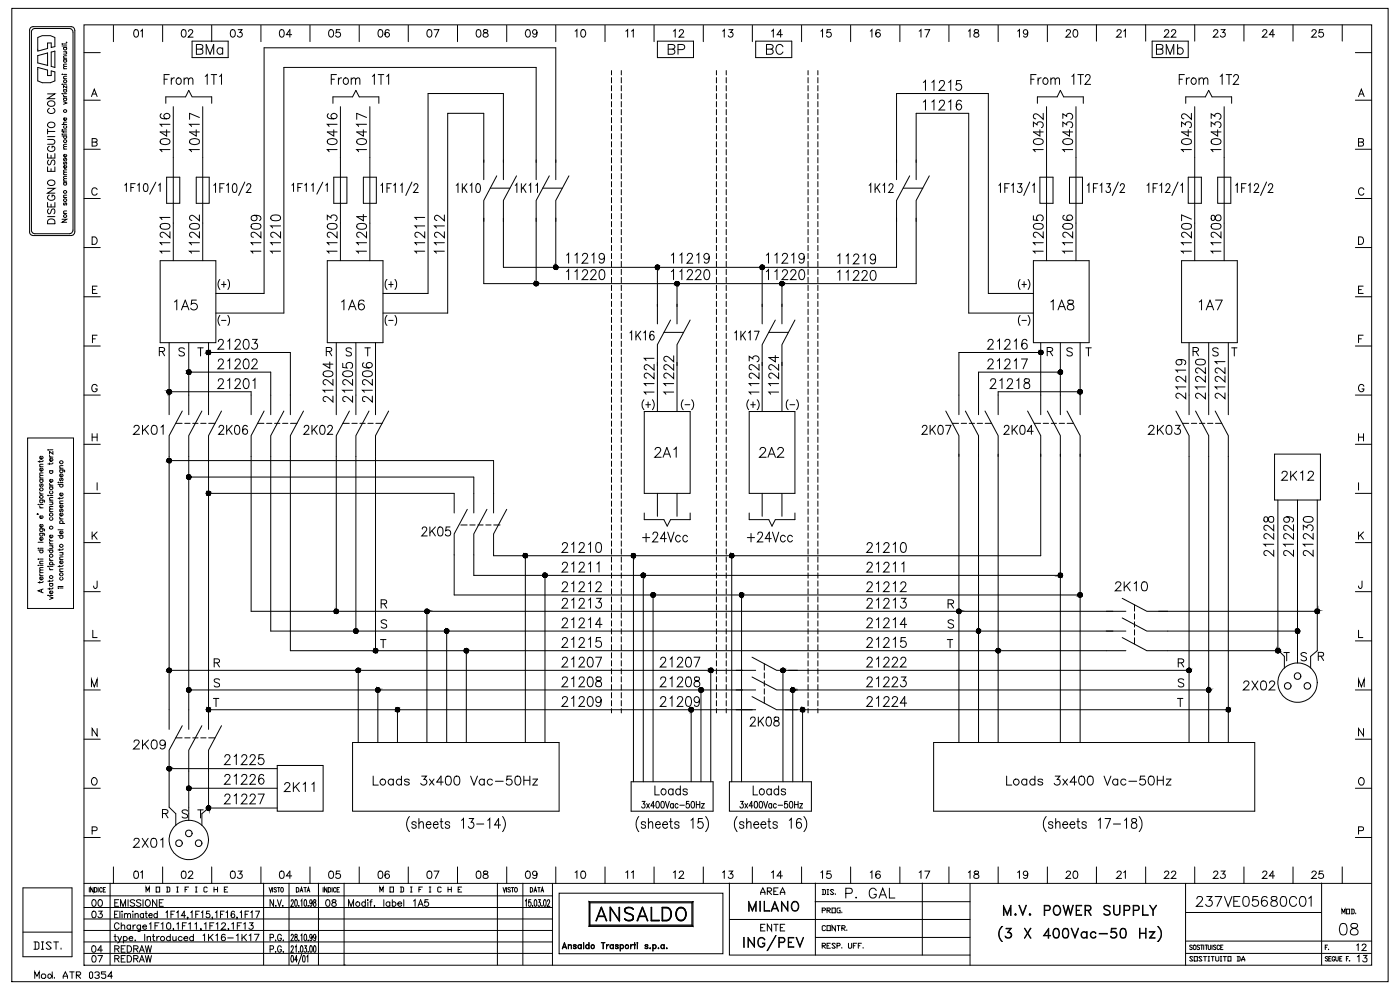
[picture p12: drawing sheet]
<svg xmlns="http://www.w3.org/2000/svg" width="297mm" height="210mm" viewBox="0 0 297 210" stroke-linecap="round" stroke-linejoin="round" font-family="sans-serif">
<g fill="none" stroke="#000" stroke-width=".21">
<path d="M2.5 1.8h292v206.4h-292zM6.5 5.8l.4-.1h8.2a.78 .78 0 0 1 .8 .7l-.1 43a.68 .68 0 0 1-.7 .6h-8.1l-.4-.2-.3-.4v-43.1zM6.9 6.3l.4-.3h7.5l.4 .3 .3 .5v42.1l-.3 .5-.4 .2h-7.4a.79 .79 0 0 1-.7-.8v-42.2zM8 8l1-.4h1.7l.9 .4v1.9l-.7 .2v-1h-.8v1.2l-2.1 .5zM8 14.3l2.1 .6v1.1h.8v-1l.7 .3v1.9l-.9 .3h-1.7l-1-.3zM10.1 19.9h1.5l-1.5 1h1.5M10.1 11.2v2.7M10.1 11.2l-2.1 .6v1.5l2.1 .6M10.9 11l.7-.2v3.5l-.7-.2zM13.2 19.9h.1M13.2 17.9h.1M13.2 9.4h.1"/>
<path d="M13.2 9.8h.9M13.2 15.8h.1M13.5 15.8h.6M13.5 19.9h.6M13.5 19h.6M13.5 17.9h.6M13.5 16.7h.6M13.5 14.6h.6M13.5 12.7h.6M13.5 12.4h.6M13.5 11h.6M13.5 10.1h.6"/>
<path d="M13.5 9.3h.6M13.6 19a.3 .3 0 0 0 0 .5 .3 .3 0 0 0 .4 0 .3 .3 0 0 0 0-.5M13.6 12.7a.3 .3 0 0 0 0 .4 .3 .3 0 0 0 .4 0 .3 .3 0 0 0 0-.4M13.6 10.1a.3 .3 0 0 0 0 .4 .3 .3 0 0 0 .4 0 .3 .3 0 0 0 0-.4M13.9 11l.2 .2v.2l-.6 .1M14 9h.1M14.1 18.2v.5l-.6-.5v.5M14.1 16.2l-.6 .1 .2 .4M14.1 14.1h-.6v.3l.2 .2M14.1 13.6l-.6 .1 .2 .4M14.1 11.8l-.6 .2 .2 .4M17.8 5.3h273.2v199.4h-273.2z"/>
<path d="M17.8 11.2h3.5M19.6 19.9h.8M24.1 5.4v3.4M28.6 6.4a.51 .51 0 0 1 .7 .2l.1 .4a.69 .69 0 0 1-.6 .9 1.06 1.06 0 0 1-.2-1.5zM29.8 6.6l.4-.3v1.6M34.5 5.4v3.4M34.8 16.8h.7M35.9 15.8h-1.1v2.1M36.3 16.5v1.4M37 16.5a.64 .64 0 0 0-.7 .6M37.4 16.8a.53 .53 0 0 1 .5-.3 .53 .53 0 0 1 .5 .3 .63 .63 0 0 1-.1 .9 .63 .63 0 0 1-.9-.1zM38.7 6.4a.51 .51 0 0 1 .7 .2l.1 .4a.69 .69 0 0 1-.6 .9 1.06 1.06 0 0 1-.2-1.5z"/>
<path d="M39.1 16.9l.4-.4 .4 .1 .1 1.3M39.1 16.5v1.4M40 16.9l.4-.4 .4 .1 .1 1.3M40 6.7l.3-.4 .4 .1 .2 .2-.2 .5-.8 .8h1.1M40.7 8.7h7.7v3.5h-7.7zM41.7 10.4h.8l.5 .2v.7l-.5 .2h-.8v-2.1h.8l.5 .2v.6l-.5 .2M43.5 16.2l.5-.4v2.1M43.7 11.5v-2.1l.9 2.1 .7-2.1v2.1M44.8 15.8h1.2M44.9 5.4v3.4M45.4 15.8v2.1M46.6 16.2l.4-.4v2.1"/>
<path d="M47.2 10.4a.67 .67 0 0 0-.9-.1 .67 .67 0 0 0 0 1 .67 .67 0 0 0 .9-.1M47.2 10.1v1.4M49.1 6.4a.53 .53 0 0 1 .7 .2 .73 .73 0 0 1 .1 .9 .73 .73 0 0 1-.8 .3l-.2-.6zM50.5 6.3h.8l-.4 .6a.53 .53 0 0 1 .4 .8 .53 .53 0 0 1-1-.1M55.4 5.4v3.4M59.5 6.4a.49 .49 0 0 1 .7 .2l.1 .4a.69 .69 0 0 1-.6 .9 1.06 1.06 0 0 1-.2-1.5zM61.9 7.4h-1.2l.8-1.1v1.6M65.8 5.4v3.4M70 6.4l.2-.1a.82 .82 0 0 1 .6 .8 .82 .82 0 0 1-.6 .8 .99 .99 0 0 1-.2-1.5zM70.3 16.8h.6M71.4 15.8h-1.1v2.1M71.8 16.5v1.4"/>
<path d="M72.1 6.3h-.7l-.1 .7a.55 .55 0 0 1 .8 0 .55 .55 0 0 1-.1 .8 .55 .55 0 0 1-.8-.2M72.5 16.5a.59 .59 0 0 0-.7 .6M72.9 16.8a.53 .53 0 0 1 .5-.3 .53 .53 0 0 1 .4 .3 .63 .63 0 0 1 0 .9 .63 .63 0 0 1-.9-.1zM74.5 16.9l.4-.4 .5 .1v1.3M74.5 16.5v1.4M75.4 16.9l.4-.4 .5 .1v1.3M76.2 5.4v3.4M79 16.2l.4-.4v2.1M80.2 15.8h1.2M80.4 6.4a.49 .49 0 0 1 .7 .2l.1 .4a.69 .69 0 0 1-.6 .9 1.06 1.06 0 0 1-.2-1.5zM80.8 15.8v2.1M82 16.2l.4-.4v2.1"/>
<path d="M82.5 6.5a.44 .44 0 0 0-.6-.1l-.2 .2a.77 .77 0 0 0 .5 1.3 .49 .49 0 0 0 .4-.5 .49 .49 0 0 0-.4-.5 .49 .49 0 0 0-.5 .5M86.6 5.4v3.4M90.8 6.4a.51 .51 0 0 1 .7 .2l.1 .4a.69 .69 0 0 1-.6 .9 .99 .99 0 0 1-.2-1.5zM92.1 6.3h1l-.7 1.6M97 5.4v3.4M101.2 6.4a.49 .49 0 0 1 .8 .2v.4a.7 .7 0 0 1-.5 .9 1.03 1.03 0 0 1-.3-1.5zM102.6 6.4v.4l.5 .2a.46 .46 0 0 1 .4 .4 .46 .46 0 0 1-.3 .5l-.6-.1-.1-.2a.74 .74 0 0 1 .9-.8l.1-.3a.61 .61 0 0 0-.9-.1zM107.5 5.4v3.4M111.7 6.4a.51 .51 0 0 1 .7 .2l.1 .4a.69 .69 0 0 1-.6 .9 .99 .99 0 0 1-.2-1.5zM113.9 6.8a.48 .48 0 0 1-.6 .4 .48 .48 0 0 1-.2-.7 .48 .48 0 0 1 .7 0l.1 .3a.76 .76 0 0 1-.6 1.1l-.3-.3M117.9 5.4v3.4M122 6.6l.4-.3v1.6"/>
<path d="M123.4 6.4a.49 .49 0 0 1 .7 .2 .72 .72 0 0 1 .1 .9 .72 .72 0 0 1-.8 .3l-.2-.6zM128.3 5.4v3.4M129.7 15v.9M129.7 16.5v1.1M129.7 18.1v1.2M129.7 19.8v1.2M131.8 15v.9M131.8 16.5v1.1M131.8 18.1v1.2M131.8 19.8v1.2M132.8 6.6l.3-.3v1.6M133.9 6.6l.4-.3v1.6"/>
<path d="M138.7 5.4v3.4M139.5 8.7h7.6v3.5h-7.6zM141.7 10.4h1a.55 .55 0 0 1 .5 .6 .55 .55 0 0 1-.5 .5h-1v-2.1l1.2 .1a.45 .45 0 0 1 0 .8l-.2 .1M142.8 6.6l.4-.3v1.6M143.8 10.5h.9a.55 .55 0 0 0 .6-.5 .55 .55 0 0 0-.6-.6h-.9v2.1M144.1 6.7l.3-.4 .5 .1 .1 .2-.2 .5-.8 .8h1.1M149.2 5.4v3.4M152 15v.9M152 16.5v1.1M152 18.1v1.2M152 19.8v1.2M153.3 6.6l.3-.3v1.6"/>
<path d="M154.1 15v.9M154.1 16.5v1.1M154.1 18.1v1.2M154.1 19.8v1.2M154.6 6.3h.8l-.4 .6a.51 .51 0 0 1 .4 .8 .51 .51 0 0 1-.9-.1M159.6 5.4v3.4M160.3 8.7h7.7v3.5h-7.7zM162.6 10.4h.9a.55 .55 0 0 1 .5 .6 .55 .55 0 0 1-.5 .5h-.9v-2.1l1.2 .1a.45 .45 0 0 1 0 .8l-.3 .1M163.7 6.6l.3-.3v1.6M166 7.4h-1.1l.7-1.1v1.6M166.1 9.9a.76 .76 0 0 0-.9-.5 .76 .76 0 0 0-.6 .8 .9 .9 0 0 0 .2 1 .9 .9 0 0 0 1 .2l.3-.4M170 5.4v3.4"/>
<path d="M171.4 15v.9M171.4 16.5v1.1M171.4 18.1v1.2M171.4 19.8v1.2M173.5 15v.9M173.5 16.5v1.1M173.5 18.1v1.2M173.5 19.8v1.2M174.1 6.6l.4-.3v1.6M176.2 6.3h-.7l-.1 .7a.55 .55 0 0 1 .8 0 .55 .55 0 0 1-.1 .8 .55 .55 0 0 1-.8-.2M180.4 5.4v3.4M184.6 6.6l.4-.3v1.6"/>
<path d="M186.7 6.5l-.1-.1a.53 .53 0 0 0-.8 .2 .77 .77 0 0 0 .5 1.3 .5 .5 0 0 0 .5-.5 .5 .5 0 0 0-.5-.5 .5 .5 0 0 0-.5 .5M190.9 5.4v3.4M195 6.6l.4-.3v1.6M195.9 17.5l.4-.4v2.1M196.2 6.3h1l-.7 1.6M197.7 17.5l.4-.4v2.1M199.3 17.6l.1-.3 .2-.2 .6 .1 .1 .3-.2 .7-.9 1h1.2M201.2 17.5l.5-.4v2.1M201.3 5.4v3.4M203.8 17.1h-.8l-.2 .9a.67 .67 0 0 1 1.1-.1 .67 .67 0 0 1-.1 1 .67 .67 0 0 1-1-.2M205.4 6.6l.4-.3v1.6M206.8 6.4l-.1 .3 .2 .2a.56 .56 0 0 1 .6 .2 .56 .56 0 0 1 0 .7l-.5 .1-.4-.3a.8 .8 0 0 1 .9-.8l.1-.3a.58 .58 0 0 0-.8-.1z"/>
<path d="M211.7 5.4v3.4M215.9 6.6l.4-.3v1.6M218 6.8a.48 .48 0 0 1-.6 .4 .48 .48 0 0 1-.2-.7 .48 .48 0 0 1 .7 0l.1 .3a.76 .76 0 0 1-.6 1.1l-.3-.3M218.7 16.8h.7M219.8 15.8h-1.1v2.1M220.2 16.5v1.4M220.9 16.5a.59 .59 0 0 0-.7 .6M221.3 16.8a.51 .51 0 0 1 .5-.3 .51 .51 0 0 1 .4 .3 .63 .63 0 0 1 0 .8 .63 .63 0 0 1-.7 .2l-.3-.5zM222.2 5.4v3.4M222.9 16.9l.4-.4 .5 .1v1.3M222.9 16.5v1.4M223.8 16.9l.5-.4 .4 .1 .1 1.3"/>
<path d="M226.2 6.7l.3-.4 .4 .1 .2 .2-.2 .5-.8 .8h1.1M227.4 16.2l.4-.4v2.1M227.8 6.4a.49 .49 0 0 1 .8 .2v.4a.69 .69 0 0 1-.6 .9 1.06 1.06 0 0 1-.2-1.5zM228.6 15.8h1.2M229.2 15.8v2.1M230.3 16.3l.3-.5h.3l.3 .4-.2 .7-.8 1h1.2M232.6 5.3v3.4M237 6.7l.2-.4 .5 .1 .1 .2-.2 .5-.7 .8h1M238.4 6.6l.3-.3v1.6M243 5.3v3.4M244.4 8.7h7.7v3.5h-7.7zM245.3 10.4h.9l.4 .2v.7l-.4 .2h-.9v-2.1h.9l.4 .2v.6l-.4 .2"/>
<path d="M247.1 6.7l.2-.4 .5 .1 .1 .2-.2 .5-.7 .8h1M247.4 11.5v-2.1l.8 2.1 .8-2.1v2.1M248.5 6.7l.3-.4 .5 .1 .1 .2-.2 .5-.7 .8h1M249.8 10.4a.67 .67 0 0 1 1-.1 .67 .67 0 0 1 0 1 .67 .67 0 0 1-1-.1M249.8 9.4v2.1M250.2 16.8h.6M251.2 15.8h-1v2.1M251.7 16.5v1.4M252.3 16.5a.59 .59 0 0 0-.6 .6M252.8 16.8a.5 .5 0 0 1 .4-.3 .5 .5 0 0 1 .5 .3 .61 .61 0 0 1 0 .9 .61 .61 0 0 1-.9-.1zM253.4 5.3v3.4M254.4 16.9l.4-.4 .4 .1 .1 1.3"/>
<path d="M254.4 16.5v1.4M255.3 16.9l.4-.4 .4 .1 .1 1.3M257.5 6.7l.3-.4 .4 .1 .1 .2-.2 .5-.7 .8h1M258.8 16.2l.5-.4v2.1M259 6.3h.9l-.5 .6a.53 .53 0 0 1 .4 .8 .53 .53 0 0 1-.9-.1M260.1 15.8h1.2M260.7 15.8v2.1M261.7 16.3v-.1a.54 .54 0 0 1 .7-.4l.3 .4-.1 .4-1 1.3h1.2M263.9 5.3v3.4M267.9 6.7l.2-.4 .5 .1 .1 .2-.2 .5-.7 .8h1M270.4 7.4h-1.1l.7-1.1v1.6M274.3 5.3v3.4"/>
<path d="M278.3 6.7l.3-.4 .4 .1 .2 .2-.2 .5-.8 .8h1.1M280.6 6.3h-.7l-.1 .7a.56 .56 0 0 1 .8-.1 .56 .56 0 0 1-.1 .9 .56 .56 0 0 1-.8-.2M284.7 5.3v3.4M287.5 11.2h3.5M288.4 19.9h.8M10.1 39.9h1.5l-1.5 1.1h1.5M10.1 35.4v.9h1.5v-.9M10.1 32.6v.9h1.5v-.9M10.1 29.6h1.1l.4 .4-.2 .5-1.3 .1M10.1 29h1.5M10.1 27.9h1.5M10.1 27.4v1"/>
<path d="M10.2 38.5a.76 .76 0 0 1 .9-.3 .76 .76 0 0 1 .5 .9 .83 .83 0 0 1-.9 .2 .83 .83 0 0 1-.6-.7zM10.3 34a.56 .56 0 0 0-.2 .5 .56 .56 0 0 0 .4 .5l.2-.2 .3-.7 .2-.1h.2l.2 .3-.2 .7M10.3 26a.7 .7 0 0 1 1-.1 .7 .7 0 0 1 .1 1 .82 .82 0 0 1-1.3-.5zM10.3 21.5a.7 .7 0 0 1 1-.1 .7 .7 0 0 1 .1 1 .82 .82 0 0 1-.8 .1 .82 .82 0 0 1-.5-.7zM10.5 31a.56 .56 0 0 0-.4 .7 .56 .56 0 0 0 .6 .4 .62 .62 0 0 0 .8-.2 .62 .62 0 0 0-.2-.9h-.3v.4M10.5 23a.56 .56 0 0 0-.4 .6 .56 .56 0 0 0 .6 .5 .62 .62 0 0 0 .8-.3 .62 .62 0 0 0-.2-.8M10.8 32.9v.6M10.8 35.8v.5M13.2 28.5h.1M13.2 27.8l.2 .2h.7M13.2 28.8h.9M13.2 26.4h.9"/>
<path d="M13.2 27.6h.1M13.5 21.6l.6 .3-.6 .2M13.5 20.2l.3 .3M13.5 20.5h.6M13.5 38.7h.6M13.5 38.4h.6M13.5 37.1h.6M13.5 31.6h.6M13.5 28.4h.6M13.5 27.8v.3M13.5 27.6h.6M13.5 20.8h.6"/>
<path d="M13.6 38.7a.3 .3 0 0 0 0 .5 .3 .3 0 0 0 .4 0 .3 .3 0 0 0 0-.5M13.6 34.3l-.1 .3 .1 .3 .3-.5h.2v.3l-.1 .2M13.6 33.6l-.1 .2v.2h.2l.3-.4 .1 .2-.1 .3M13.6 28.8a.3 .3 0 0 0 0 .5 .3 .3 0 0 0 .4 0 .3 .3 0 0 0 0-.5M13.6 26.7a.3 .3 0 0 0 0 .4 .3 .3 0 0 0 .4 0 .3 .3 0 0 0 0-.4M13.6 20.8a.32 .32 0 0 0 0 .5 .32 .32 0 0 0 .4 0 .32 .32 0 0 0 0-.5M14 35.1a.31 .31 0 0 1 .1 .5 .31 .31 0 0 1-.5 0 .31 .31 0 0 1 .2-.5v.6M14 32.8a.31 .31 0 0 1 .1 .4 .31 .31 0 0 1-.5 0 .31 .31 0 0 1 .1-.4l.1 .5M14 25a.31 .31 0 0 1 .1 .5 .31 .31 0 0 1-.5 0 .31 .31 0 0 1 .1-.5l.1 .6M14.1 37.9l-.6 .1 .2 .4M14.1 37.4h-.6v.3l.2 .2M14.1 36.5l-.6 .2 .2 .4"/>
<path d="M14.1 36l-.6 .2 .2 .3M14.1 31.1l-.6 .1 .2 .4M14.1 30.6l-.6 .1 .2 .4M14.1 25.9h-.6v.3l.2 .2M17.8 31.7h3.5M17.8 21.3h3.5M19.4 20.5l.6-1.6 .6 1.6M19.5 30.1h.7l.3 .2 .1 .4-.4 .3h-.7v-1.6h.7l.3 .2v.4l-.3 .1M34.1 29.7a1.4 1.4 0 0 1 2 .2v.2a1.23 1.23 0 0 1-2.1 0zM34.3 24.1a.5 .5 0 0 0-.2 .8 1.65 1.65 0 0 0 1.8 0 .59 .59 0 0 0-.2-.8 .59 .59 0 0 0-.8 .4 .59 .59 0 0 0 .4 .7M35.2 21.9v-1.4h4.2l.6-1.3 .7 1.3h4.2v1.4M35.3 27.5v1.4l-1.3-.9h2.1"/>
<path d="M36.1 31.7h-2.1l.4 .5M36.1 26.4h-2.1l.4 .4M36.8 22.6v10.8M40.3 29.7a1.72 1.72 0 0 1 1.9 0 .61 .61 0 0 1-.3 .9 1.09 1.09 0 0 1-1.7-.7zM41.6 27.5v1.4l-1.4-.9h2.1M42.3 31.7h-2.1l.4 .5M42.3 26.4h-2.1l.4 .4M42.3 24.9l-2.1-.9v1.3M43 22.6v10.8M45.3 39.3l.4-.3v1.8M46.6 39.9h.6M47.6 39h-1v1.8"/>
<path d="M48 39.3l.4-.3v1.8M49.5 39.1l.3-.1a1.23 1.23 0 0 1 0 1.8h-.1a1.36 1.36 0 0 1-.2-1.7zM51.9 38.6l-1.3 2.9M52.4 39.4l.2-.4h.3l.3 .3-.2 .6-.7 .9h1M69.5 29.7a1.4 1.4 0 0 1 2 .2v.2a1.23 1.23 0 0 1-2.1 0zM69.7 24.1a.5 .5 0 0 0-.2 .8 1.31 1.31 0 0 0 2-.2 .6 .6 0 0 0-.5-.7 .6 .6 0 0 0-.7 .5 .6 .6 0 0 0 .5 .7M70.6 21.9v-1.4h4.2l.7-1.3 .7 1.3h4.2v1.4M70.8 27.5v1.4l-1.4-.9h2.1M71.5 31.7h-2.1l.4 .5M71.5 26.4h-2.1l.4 .4M72.2 22.6v10.8M75.8 29.7a1.4 1.4 0 0 1 2 .2v.2a1.23 1.23 0 0 1-2.1 0z"/>
<path d="M77.1 27.5v1.4l-1.4-.9h2.1M77.8 31.7h-2.1l.4 .5M77.8 26.4h-2.1l.4 .4M77.8 24.9l-2.1-.9v1.3M78.5 22.6v10.8M80.8 39.3l.3-.3v1.8M82.1 39.9h.6M83 39h-.9v1.8M83.5 39.3l.4-.3v1.8M84.9 39.3l.4-.3v1.8M87.4 38.6l-1.3 2.9M87.8 39.4l.3-.4h.3l.3 .3-.3 .6-.7 .9h1"/>
<path d="M96.8 39.3l.4-.3v1.8M98.1 39v1.8M98.4 39.8l.7 1M99.1 39l-1 1.2M99.7 39.3l.4-.3v1.8M101.1 39.1l.4-.1a1.23 1.23 0 0 1 0 1.8h-.1a1.36 1.36 0 0 1-.3-1.7zM102.6 34.4v-10.4h-7.6v42.4h-13.8M104 39.9h4.2M106.8 34.4v-14.6h-16v42.4h-9.6M109.3 39.3l.3-.3v1.8M110.6 39v1.8M110.9 39.8l.7 1"/>
<path d="M111.6 39l-1 1.2M112.2 39.3l.4-.3v1.8M113.7 39.3l.3-.3v1.8M113.7 34.4v-20.1h-53.5v52.1h-14.4M115.1 39.9h4.2M117.9 34.4v-24.3h-61.9v52.1h-10.2M129.7 21.5v1.2M129.7 23.2v1.2M129.7 24.9v1.1M129.7 26.6v1.1M129.7 28.3v1.2M129.7 30v1.2"/>
<path d="M129.7 31.7v1.2M129.7 33.4v1.2M129.7 35.1v1.1M129.7 36.8v1.1M129.7 38.5v1.1M131.8 21.5v1.2M131.8 23.2v1.2M131.8 24.9v1.1M131.8 26.6v1.1M131.8 28.3v1.2M131.8 30v1.2M131.8 31.7v1.2"/>
<path d="M131.8 33.4v1.2M131.8 35.1v1.1M131.8 36.8v1.1M131.8 38.5v1.1M152 21.5v1.2M152 23.2v1.2M152 24.9v1.1M152 26.6v1.1M152 28.3v1.2M152 30v1.2M152 31.7v1.2M152 33.4v1.2"/>
<path d="M152 35.1v1.1M152 36.8v1.1M152 38.5v1.1M154.1 21.5v1.2M154.1 23.2v1.2M154.1 24.9v1.1M154.1 26.6v1.1M154.1 28.3v1.2M154.1 30v1.2M154.1 31.7v1.2M154.1 33.4v1.2M154.1 35.1v1.1"/>
<path d="M154.1 36.8v1.1M154.1 38.5v1.1M171.4 21.5v1.2M171.4 23.2v1.2M171.4 24.9v1.1M171.4 26.6v1.1M171.4 28.3v1.2M171.4 30v1.2M171.4 31.7v1.2M171.4 33.4v1.2M171.4 35.1v1.1M171.4 36.8v1.1"/>
<path d="M171.4 38.5v1.1M173.5 21.5v1.2M173.5 23.2v1.2M173.5 24.9v1.1M173.5 26.6v1.1M173.5 28.3v1.2M173.5 30v1.2M173.5 31.7v1.2M173.5 33.4v1.2M173.5 35.1v1.1M173.5 36.8v1.1M173.5 38.5v1.1"/>
<path d="M184.4 39.3l.3-.3v1.8M185.6 39v1.8M186 39.8l.7 1M186.7 39l-1.1 1.2M187.3 39.3l.3-.3v1.8M188.6 39.4l.3-.4h.3l.2 .3-.2 .6-.7 .9h1M190.2 34.4v-14.6h19.5v42.4h9.5M191.6 39.9h4.2M194.3 34.4v-10.4h11.2v42.4h13.7M195.9 21.6l.4-.3v2M197.7 21.6l.4-.3v2M199.3 21.7l.1-.3a.62 .62 0 0 1 .9 0v.5l-.2 .4-.9 1h1.2"/>
<path d="M201.2 21.6l.5-.3v2M203.9 21.5a.5 .5 0 0 0-.8-.1 1.23 1.23 0 0 0 .4 1.9 .6 .6 0 0 0 .5-.6 .6 .6 0 0 0-.5-.6 .6 .6 0 0 0-.7 .5M211.9 39.3l.3-.3v1.8M213.1 39.9h.6M214.1 39h-1v1.8M214.6 39.3l.3-.3v1.8M215.9 39h.8l-.4 .7a.57 .57 0 0 1 .5 .8 .57 .57 0 0 1-1 0M218.4 38.6l-1.2 2.9M219 39.3l.4-.3v1.8M219.2 26.9v-1l.8 .6a.65 .65 0 0 1 1-.6 .65 .65 0 0 1-.1 1.2M219.3 29.7a1.4 1.4 0 0 1 2 .2v.2a1.23 1.23 0 0 1-2.1 0zM220.1 21.9v-1.4h4.2l.6-1.3 .7 1.3h4.2v1.4"/>
<path d="M220.6 27.5v1.4l-1.4-.9h2.1M221.3 31.7h-2.1l.4 .5M221.3 24v1.3l-1-.9-.5-.3-.4 .1a.62 .62 0 0 0 0 .9l.3 .1M222 22.6v10.8M225.5 26.9v-1l.8 .6a.65 .65 0 0 1 1-.6 .65 .65 0 0 1-.1 1.2M225.5 25.1v-1l.8 .6a.65 .65 0 0 1 1-.5 .65 .65 0 0 1-.1 1.1M225.6 29.7a1.4 1.4 0 0 1 1.9 .2v.2a1.23 1.23 0 0 1-2 0zM226.9 27.5v1.4l-1.4-.9h2M227.5 31.7h-2l.3 .5M228.2 22.6v10.8M243.3 39.3l.4-.3v1.8M244.6 39.9h.6"/>
<path d="M245.5 39h-.9v1.8M246 39.3l.4-.3v1.8M247.3 39.4l.3-.4h.3l.3 .3-.2 .6-.7 .9h.9M249.9 38.6l-1.3 2.9M250.5 39.3l.3-.3v1.8M250.6 26.9v-1l.9 .6a.65 .65 0 0 1 1-.6 .65 .65 0 0 1-.2 1.2M250.8 29.7a1.72 1.72 0 0 1 1.9 0 .61 .61 0 0 1-.4 .9 1.09 1.09 0 0 1-1.7-.7zM251.5 21.9v-1.4h4.2l.7-1.3 .7 1.3h4.2v1.4M252.1 27.5v1.4l-1.5-.9h2.1M252.7 31.7h-2.1l.5 .5M252.7 24v1.3l-1-.9a.59 .59 0 0 0-.9-.2 .59 .59 0 0 0 .1 .9l.2 .1M253.4 22.6v10.8"/>
<path d="M256.9 26.9v-1l.8 .6a.65 .65 0 0 1 1-.6 .65 .65 0 0 1-.1 1.2M256.9 25.1v-1l.8 .6a.66 .66 0 0 1 1-.5 .66 .66 0 0 1-.1 1.1M257 29.7a1.45 1.45 0 0 1 2 .2v.2a1.15 1.15 0 0 1-1.7 .5 .61 .61 0 0 1-.3-.9zM258.3 27.5v1.4l-1.4-.9h2.1M259 31.7h-2.1l.4 .5M259.7 22.6v10.8M287.5 31.7h3.5M287.5 21.3h3.5M288.2 30.1h.7l.3 .2v.4l-.3 .3h-.7v-1.6l.9 .1 .1 .4-.3 .2M288.2 20.5l.6-1.6 .6 1.6M10.1 42.9v1h1.5v-1M10.1 45.9h1.5"/>
<path d="M10.3 46.6l.4-.2 .7 .2 .2 .4v.5h-1.5v-.5zM10.3 44.3a.56 .56 0 0 0-.2 .6 .56 .56 0 0 0 .4 .4l.2-.1 .3-.7 .2-.2h.2l.2 .4-.2 .6M10.5 41.4a.56 .56 0 0 0-.4 .6 .56 .56 0 0 0 .6 .5 .62 .62 0 0 0 .8-.3 .62 .62 0 0 0-.2-.8h-.3v.4M10.8 43.3v.6M13.2 46.5h.9l-.9 .6h.9M13.5 45.3h.6M13.5 41.9h.6M13.6 43l-.1 .2v.3h.2l.3-.5 .1 .2-.1 .3M14.1 44.7l-.6 .2 .2 .4M14.1 41.4h-.6v.2l.2 .3M17.8 52.5h3.5M17.8 42.1h3.5"/>
<path d="M19.5 50.2h.6a.85 .85 0 0 1 .5 .8 .85 .85 0 0 1-.5 .8h-.6zM20.6 40.2a.64 .64 0 0 0-.9-.3 .64 .64 0 0 0-.2 .9 .59 .59 0 0 0 .4 .6 .59 .59 0 0 0 .7-.4M34 55.3h11.8v17.4h-11.8zM34.1 47.6a1.85 1.85 0 0 1 1.8 0 .6 .6 0 0 1-.2 1 1.49 1.49 0 0 1-1.7-.5zM36.1 53.3h-2.1l.4 .4M36.1 51.5h-2.1l.4 .4M36.1 49.2v1.2l-1-.9-.7-.2-.4 .3v.4l.2 .2 .3 .1M36.1 46.1h-2.1l.4 .5M36.8 47.3v8M40.3 47.6l.8-.2a.91 .91 0 0 1 1.2 .5v.2a.91 .91 0 0 1-1.2 .5l-.8-.3zM42.3 53.3h-2.1l.4 .4M42.3 51.5h-2.1l.4 .4"/>
<path d="M42.3 49.2v1.2l-1-.9a.59 .59 0 0 0-.9-.2 .59 .59 0 0 0 0 .9l.3 .1M42.3 45.6v1.2l-1-.9a.59 .59 0 0 0-.8-.2 .59 .59 0 0 0-.2 .9l.4 .2M43 47.3v8M46.6 59.3a1.62 1.62 0 0 0 0 2.1M47.5 59.7v1.2M48.3 59.3a1.74 1.74 0 0 1 0 2.1M53.3 47.6l.9-.2a.93 .93 0 0 1 1.2 .5v.2a1.45 1.45 0 0 1-2.1 .2zM53.9 45.7a.58 .58 0 0 1 .5 .8 .58 .58 0 0 1-.9 .2 .58 .58 0 0 1 .1-.9 1.94 1.94 0 0 1 1.6 .1l.2 .5-.4 .4M55.4 53.3h-2.1l.4 .4M55.4 51.5h-2.1l.4 .4M55.4 49.2v1.2l-1-.9-.7-.2-.4 .1v.6l.1 .2 .4 .1M57.5 45.9a1.4 1.4 0 0 1 2 .2v.2a.93 .93 0 0 1-1.2 .5h-.5a.57 .57 0 0 1-.3-.9z"/>
<path d="M59.5 53.3h-2.1l.4 .4M59.5 51.5h-2.1l.4 .4M59.5 49.2v1.2l-1-.9-.7-.2-.4 .3v.4l.2 .2 .3 .1M59.5 47.9h-2.1l.4 .4M69.4 46.7v-1l.8 .5a.65 .65 0 0 1 1-.5 .65 .65 0 0 1-.1 1.1M69.4 55.3h11.8v17.4h-11.8zM69.5 47.6a1.85 1.85 0 0 1 1.9 0 .6 .6 0 0 1-.3 1 1.49 1.49 0 0 1-1.7-.5zM71.5 53.3h-2.1l.4 .4M71.5 51.5h-2.1l.4 .4M71.5 49.2v1.2l-1-.9-.5-.2h-.4a.62 .62 0 0 0 0 .9l.3 .1M72.2 47.3v8M75.8 47.6a1.85 1.85 0 0 1 1.8 0 .6 .6 0 0 1-.2 1 1.49 1.49 0 0 1-1.7-.5z"/>
<path d="M77.1 45.5v1.3l-1.4-.9h2.1M77.8 53.3h-2.1l.4 .4M77.8 51.5h-2.1l.4 .4M77.8 49.2v1.2l-1-.9a.59 .59 0 0 0-.9-.2 .59 .59 0 0 0 0 .9l.3 .1M78.5 47.3v8M82.1 59.3a1.62 1.62 0 0 0 0 2.1M82.9 59.7v1.2M83.8 59.3a1.74 1.74 0 0 1 0 2.1M90.1 53.3h-2.1l.4 .4M90.1 51.5h-2.1l.4 .4M90.1 49.2v1.2l-1-.9-.5-.2h-.4a.62 .62 0 0 0 0 .9l.3 .1M90.1 47.9h-2.1l.4 .4"/>
<path d="M90.1 46.1h-2.1l.4 .5M94.3 53.3h-2.1l.4 .4M94.3 51.5h-2.1l.4 .4M94.3 49.2v1.2l-1-.9a.59 .59 0 0 0-.9-.2 .59 .59 0 0 0 0 .9l.3 .1M94.3 47.9h-2.1l.4 .4M94.3 45.6v1.2l-1-.9a.59 .59 0 0 0-.9-.2 .59 .59 0 0 0-.1 .9l.4 .2M102.6 46.3v13.9h91.7v-13.9M106.8 46.3v10.4h83.4v-10.4M113.7 46.3v13.9M117.9 46.3v10.4M120.2 54.1l.4-.4v2.1M120.2 57.6l.4-.4v2.1"/>
<path d="M122 54.1l.4-.4v2.1M122 57.6l.4-.4v2.1M123.6 54.2v-.2l.3-.3h.4l.3 .4-.2 .7-.9 1h1.2M123.6 57.7l.2-.4a.59 .59 0 0 1 .8 .2 .59 .59 0 0 1-.2 .8l-.9 1h1.2M125.3 57.7v-.1a.58 .58 0 0 1 1-.3v.1a.64 .64 0 0 1-.1 .9l-.9 1h1.2M125.6 54.1l.4-.4v2.1M127.3 57.3l.5-.1a1.31 1.31 0 0 1 0 2.1h-.2a1.19 1.19 0 0 1-.5-1.7zM128.2 54.4a.59 .59 0 0 1-.8 .5 .59 .59 0 0 1-.2-.9 .59 .59 0 0 1 .9 0 1.9 1.9 0 0 1-.1 1.7 .53 .53 0 0 1-.9-.2M129.7 40.2v1.1M129.7 41.9v1.1M129.7 43.6v1.1M129.7 45.3v1.1"/>
<path d="M129.7 47v1.1M129.7 48.7v1.1M129.7 50.4v1.1M129.7 52v1.2M129.7 53.7v1.2M129.7 55.4v1.2M129.7 57.1v1.2M129.7 58.8v1.2M131.8 40.2v1.1M131.8 41.9v1.1M131.8 43.6v1.1M131.8 45.3v1.1"/>
<path d="M131.8 47v1.1M131.8 48.7v1.1M131.8 50.4v1.1M131.8 52v1.2M131.8 53.7v1.2M131.8 55.4v1.2M131.8 57.1v1.2M131.8 58.8v1.2M139.5 56.7v8.3M142.4 54.1l.5-.4v2.1M142.4 57.6l.5-.4v2.1M144.2 54.1l.4-.4v2.1"/>
<path d="M144.2 57.6l.4-.4v2.1M145.8 54.2l.4-.5h.3l.4 .4-.3 .7-.9 1h1.3M145.8 57.7l.4-.5h.3l.3 .2a.64 .64 0 0 1-.2 .9l-.9 1h1.3M147.6 57.7l.2-.4a.59 .59 0 0 1 .8 .2 .59 .59 0 0 1-.2 .8l-.9 1h1.3M147.8 54.1l.4-.4v2.1M149.6 57.3l.4-.1a1.19 1.19 0 0 1 .5 1.7l-.2 .3-.5 .1a1.45 1.45 0 0 1-.2-2zM150.5 54.4a.61 .61 0 0 1-1 .5 .61 .61 0 0 1 .1-1.1 .52 .52 0 0 1 .8 .2 1.52 1.52 0 0 1-.5 1.8l-.4-.1-.1-.2M152 40.2v1.1M152 41.9v1.1M152 43.6v1.1M152 45.3v1.1M152 47v1.1"/>
<path d="M152 48.7v1.1M152 50.4v1.1M152 52v1.2M152 53.7v1.2M152 55.4v1.2M152 57.1v1.2M152 58.8v1.2M154.1 40.2v1.1M154.1 41.9v1.1M154.1 43.6v1.1M154.1 45.3v1.1M154.1 47v1.1"/>
<path d="M154.1 48.7v1.1M154.1 50.4v1.1M154.1 52v1.2M154.1 53.7v1.2M154.1 55.4v1.2M154.1 57.1v1.2M154.1 58.8v1.2M161.7 56.7v8.3M162.6 54.1l.4-.4v2.1M162.6 57.6l.4-.4v2.1M164.4 54.1l.4-.4v2.1M164.4 57.6l.4-.4v2.1"/>
<path d="M166 54.2l.1-.2 .2-.3h.4l.3 .3a.7 .7 0 0 1-.2 .8l-.9 1h1.2M166 57.7l.1-.3 .2-.2h.4l.3 .2a.7 .7 0 0 1-.2 .9l-.9 1h1.2M167.7 57.7l.4-.5h.4l.2 .2a.64 .64 0 0 1-.1 .9l-.9 1h1.2M167.9 54.1l.5-.4v2.1M169.7 57.3l.5-.1a1.31 1.31 0 0 1 0 2.1h-.2a1.19 1.19 0 0 1-.5-1.7zM170.6 54.4a.61 .61 0 0 1-.9 .5 .61 .61 0 0 1 0-1.1 .56 .56 0 0 1 .8 .2 2.27 2.27 0 0 1-.1 1.7 .53 .53 0 0 1-.9-.2M171.4 40.2v1.1M171.4 41.9v1.1M171.4 43.6v1.1M171.4 45.3v1.1M171.4 47v1.1M171.4 48.7v1.1"/>
<path d="M171.4 50.4v1.1M171.4 52v1.2M171.4 53.7v1.2M171.4 55.4v1.2M171.4 57.1v1.2M171.4 58.8v1.2M173.5 40.2v1.1M173.5 41.9v1.1M173.5 43.6v1.1M173.5 45.3v1.1M173.5 47v1.1M173.5 48.7v1.1"/>
<path d="M173.5 50.4v1.1M173.5 52v1.2M173.5 53.7v1.2M173.5 55.4v1.2M173.5 57.1v1.2M173.5 58.8v1.2M177.7 54.3l.5-.4v2.1M177.7 57.8l.5-.4v2.1M179.5 54.3l.4-.4v2.1M179.5 57.8l.4-.4v2.1M181.1 54.4l.2-.4a.59 .59 0 0 1 .8 .1 .59 .59 0 0 1-.2 .9l-.9 1h1.2M181.1 57.9l.1-.3a.59 .59 0 0 1 .8-.1l.1 .1a.67 .67 0 0 1-.2 .9l-.9 1h1.2"/>
<path d="M182.9 57.9l.2-.4a.59 .59 0 0 1 .8 .1v.6l-1.1 1.3h1.2M183.1 54.3l.4-.4v2.1M184.9 57.5a.57 .57 0 0 1 .8 .3 1.06 1.06 0 0 1-.6 1.7 1.4 1.4 0 0 1-.2-2zM185.7 54.6a.6 .6 0 0 1-.7 .5 .6 .6 0 0 1-.4-.9 .6 .6 0 0 1 .9-.2 1.74 1.74 0 0 1 0 1.9 .57 .57 0 0 1-.8-.2M216.4 59.3a1.74 1.74 0 0 0 0 2.1M217.2 59.7v1.2M218.1 59.3a1.62 1.62 0 0 1 0 2.1M219.2 45.8v.9l.9 .1a.68 .68 0 0 1 0-1 .68 .68 0 0 1 1 0 .68 .68 0 0 1-.2 1M219.2 55.3h11.8v17.4h-11.8zM219.3 47.6a1.85 1.85 0 0 1 1.9 0 .6 .6 0 0 1-.3 1 1.49 1.49 0 0 1-1.7-.5zM221.3 53.3h-2.1l.4 .4M221.3 51.5h-2.1l.4 .4"/>
<path d="M221.3 49.2v1.2l-1-.9-.5-.2h-.4a.62 .62 0 0 0 0 .9l.3 .1M222 47.3v8M225.6 47.6a1.85 1.85 0 0 1 1.8 0 .6 .6 0 0 1-.2 1 1.49 1.49 0 0 1-1.7-.5zM225.8 45.7a.52 .52 0 0 0-.2 .8 1.22 1.22 0 0 0 1.9-.4 .61 .61 0 0 0-.6-.6 .61 .61 0 0 0-.6 .6 .61 .61 0 0 0 .6 .7M227.5 53.3h-2l.3 .4M227.5 51.5h-2l.3 .4M227.5 49.2v1.2l-.9-.9a.59 .59 0 0 0-.9-.2 .59 .59 0 0 0 0 .9l.3 .1M228.2 47.3v8M250.6 55.3h11.9v17.4h-11.9zM250.8 47.6l.8-.2a.91 .91 0 0 1 1.1 .5v.2a.91 .91 0 0 1-1.1 .5l-.8-.3zM252.7 53.3h-2.1l.5 .4M252.7 51.5h-2.1l.5 .4"/>
<path d="M252.7 49.2v1.2l-1-.9a.59 .59 0 0 0-.9-.2 .59 .59 0 0 0 .1 .9l.2 .1M252.7 46.5l-2.1-.9v1.2M253.4 47.3v8M257 47.6l.8-.2a.93 .93 0 0 1 1.2 .5v.2a1.45 1.45 0 0 1-2 .2zM257 45.8a.71 .71 0 0 0 .2 1l.5-.3a.73 .73 0 0 1 .3-.8 .73 .73 0 0 1 .9 .1 .7 .7 0 0 1-.3 1 .97 .97 0 0 1-1-1zM259 53.3h-2.1l.4 .4M259 51.5h-2.1l.4 .4M259 49.2v1.2l-1-.9-.7-.2-.3 .1-.1 .6 .2 .2 .3 .1M259.7 47.3v8M287.5 52.5h3.5M287.5 42.1h3.5M288.2 50.2h.5a.85 .85 0 0 1 .6 .8 .85 .85 0 0 1-.6 .8h-.5z"/>
<path d="M289.3 40.2a.64 .64 0 0 0-.9-.3 .64 .64 0 0 0-.2 .9 .59 .59 0 0 0 .4 .6 .59 .59 0 0 0 .7-.4M17.8 73.4h3.5M17.8 62.9h3.5M19.6 71.9h.6M19.6 61.4h.6M20.6 71.1h-1v1.6M20.6 60.7h-1v1.5h1M33.8 74.6l1-.2 .1-.2v-.3l-.4-.2h-.7v1.8M34.4 74.6l.5 .9M35.9 72.7v11.1M37 64l.5-.3v2M38.5 65.7l.8-2 .8 2"/>
<path d="M38.8 65h1M39.1 74a.65 .65 0 0 0-.6-.3 .65 .65 0 0 0-.5 .5l.1 .2 .8 .4 .2 .5a.77 .77 0 0 1-1.1 0M40 72.7v11.1M40 78.9h17.4v4.9M41.7 63.7h-1l-.1 .8a.75 .75 0 0 1 1.1 0 .75 .75 0 0 1-.1 1.1 .75 .75 0 0 1-1.1-.3M41.9 73.8h1.2M42.5 73.8v1.7M44.2 72.7v11.1M44.2 74.8h17.4v9M46.3 76.6l.2-.4a.59 .59 0 0 1 .8 .2 .59 .59 0 0 1-.2 .8l-.9 1h1.3M46.3 72.5l.2-.4a.59 .59 0 0 1 .8 .1 .59 .59 0 0 1-.2 .9l-.9 1h1.3M46.6 66.9a1.63 1.63 0 0 0 0 2.1"/>
<path d="M47 68h.9M47 60.3h.9M48.3 76.6l.4-.5v2.1M48.3 72.4l.4-.4v2.1M48.3 66.9a1.75 1.75 0 0 1 0 2.1M49.9 76.6l.3-.5h.4l.3 .3a.64 .64 0 0 1-.2 .8l-.9 1h1.2M49.9 72.5l.3-.5h.4l.3 .2a.64 .64 0 0 1-.2 .9l-.9 1h1.2M51.9 76.2l.4-.1a1.45 1.45 0 0 1 .3 2.1 .61 .61 0 0 1-.9-.4 1.76 1.76 0 0 1 .2-1.6zM51.9 72.1a.56 .56 0 0 1 .8 .3 1.07 1.07 0 0 1-.6 1.7 1.36 1.36 0 0 1-.2-2zM53.5 76.6l.1-.2 .2-.3h.4l.2 .3a.64 .64 0 0 1-.1 .8l-.9 1h1.2M53.6 72h.9l-.5 .8a.65 .65 0 0 1 .5 1 .65 .65 0 0 1-1.1-.1M68.7 78.9a1.4 1.4 0 0 1 1.9 .3v.2a1.27 1.27 0 0 1-2.1 0z"/>
<path d="M69.2 74.6l1-.2 .2-.2-.1-.3-.3-.2h-.8v1.8M69.8 74.6l.6 .9M70 76.8v1.3l-1.5-.9h2.1M71.3 72.7v11.1M72.5 64l.5-.3v2M72.7 77.1v.8l.9 .1a.67 .67 0 0 1 0-1 .67 .67 0 0 1 1 .1 .67 .67 0 0 1-.2 1M72.8 78.9a1.72 1.72 0 0 1 1.9 0 .6 .6 0 0 1-.3 .9 1.09 1.09 0 0 1-1.7-.6zM73.9 65.7l.8-2 .8 2M74.2 65h1M74.5 74a.63 .63 0 0 0-.6-.3 .63 .63 0 0 0-.5 .5l.2 .2 .8 .4 .1 .5a.73 .73 0 0 1-1.1 0M75.5 72.7v11.1M77 78.9a1.45 1.45 0 0 1 2 .3v.2a1.45 1.45 0 0 1-2 .2z"/>
<path d="M77.2 77a.57 .57 0 0 0-.2 .8 1.31 1.31 0 0 0 2-.3 .61 .61 0 0 0-.6-.7 .61 .61 0 0 0-.6 .6 .61 .61 0 0 0 .5 .6M77.2 63.9a.61 .61 0 0 0-.6-.3 .61 .61 0 0 0-.5 .4 1.22 1.22 0 0 0 .5 1.7 .65 .65 0 0 0 .7-.6 .65 .65 0 0 0-.6-.7 .65 .65 0 0 0-.7 .6M77.4 73.8h1.2M78 73.8v1.7M79.7 72.7v11.1M82.1 66.9a1.63 1.63 0 0 0 0 2.1M82.4 68h1M82.4 60.3h1M83.8 66.9a1.75 1.75 0 0 1 0 2.1M129.7 60.5v1.1M129.7 62.2v1.1M129.7 63.9v1.1"/>
<path d="M129.7 65.6v1.1M129.7 67.3v1.1M129.7 69v1.1M129.7 70.7v1.1M129.7 72.4v1.1M129.7 74.1v1.1M129.7 75.8v1.1M129.7 77.4v1.2M129.7 79.1v1.2M131.8 60.5v1.1M131.8 62.2v1.1M131.8 63.9v1.1"/>
<path d="M131.8 65.6v1.1M131.8 67.3v1.1M131.8 69v1.1M131.8 70.7v1.1M131.8 72.4v1.1M131.8 74.1v1.1M131.8 75.8v1.1M131.8 77.4v1.2M131.8 79.1v1.2M133.6 70.6l.4-.3v1.8M134.9 70.3v1.8M135.3 71.1l.6 1"/>
<path d="M135.9 70.3l-1 1.2M136.6 70.6l.3-.3v1.8M138.7 70.5l-.1-.2h-.3a1.15 1.15 0 0 0-.4 1.5 .54 .54 0 0 0 .9-.1 .54 .54 0 0 0-.5-.7l-.5 .5M138.7 79.1v1.2l-.9-.9a.59 .59 0 0 0-.8-.2 .59 .59 0 0 0-.3 .6l.2 .3 .3 .1M138.7 77.3v1.2l-.9-.9a.59 .59 0 0 0-.9-.2 .59 .59 0 0 0-.1 .9l.4 .1M138.7 76h-2l.4 .5M139.5 76.8v10.5M140.8 70.5h4.2M142.9 79.1v1.2l-1-.9a.59 .59 0 0 0-.7-.2 .59 .59 0 0 0-.4 .6l.2 .3 .3 .1M142.9 77.3v1.2l-1-.9a.59 .59 0 0 0-.8-.2 .59 .59 0 0 0-.2 .9l.4 .1M142.9 75.5v1.2l-1-.9a.59 .59 0 0 0-.9-.1 .59 .59 0 0 0 0 .9h.3M143.6 60.2v4.8"/>
<path d="M143.6 76.8v10.5M152 60.5v1.1M152 62.2v1.1M152 63.9v1.1M152 65.6v1.1M152 67.3v1.1M152 69v1.1M152 70.7v1.1M152 72.4v1.1M152 74.1v1.1M152 75.8v1.1M152 77.4v1.2"/>
<path d="M152 79.1v1.2M154.1 60.5v1.1M154.1 62.2v1.1M154.1 63.9v1.1M154.1 65.6v1.1M154.1 67.3v1.1M154.1 69v1.1M154.1 70.7v1.1M154.1 72.4v1.1M154.1 74.1v1.1M154.1 75.8v1.1M154.1 77.4v1.2"/>
<path d="M154.1 79.1v1.2M155.9 70.6l.3-.3v1.8M157.2 70.3v1.8M157.5 71.1l.7 1M158.2 70.3l-1 1.2M158.8 70.6l.3-.3v1.8M158.9 76.6v-1l.8 .5a.65 .65 0 0 1 1-.5 .65 .65 0 0 1-.1 1.1M160 70.3h1l-.7 1.8M161 79.1v1.2l-1-.9a.7 .7 0 0 0-1-.1v.7l.4 .2M161 77.3v1.2l-1-.9a.7 .7 0 0 0-1-.1v.8l.4 .1M161.7 76.8v10.5M163.1 70.5h4.2"/>
<path d="M164.5 75.4v1.3l-1.4-.9h2.1M165.2 79.1v1.2l-1-.9a.65 .65 0 0 0-1-.1 .59 .59 0 0 0 .1 .8l.3 .1M165.2 77.3v1.2l-1-.9a.65 .65 0 0 0-1-.1l-.1 .6 .5 .3M165.9 60.2v4.8M165.9 76.8v10.5M171.4 60.5v1.1M171.4 62.2v1.1M171.4 63.9v1.1M171.4 65.6v1.1M171.4 67.3v1.1M171.4 69v1.1M171.4 70.7v1.1"/>
<path d="M171.4 72.4v1.1M171.4 74.1v1.1M171.4 75.8v1.1M171.4 77.4v1.2M171.4 79.1v1.2M173.5 60.5v1.1M173.5 62.2v1.1M173.5 63.9v1.1M173.5 65.6v1.1M173.5 67.3v1.1M173.5 69v1.1M173.5 70.7v1.1"/>
<path d="M173.5 72.4v1.1M173.5 74.1v1.1M173.5 75.8v1.1M173.5 77.4v1.2M173.5 79.1v1.2M209.6 72.5v-.1a.6 .6 0 0 1 .9-.3l.1 .1a.64 .64 0 0 1-.2 .9l-.9 1h1.2M209.6 76.6a.58 .58 0 0 1 .9-.4l.1 .2a.64 .64 0 0 1-.2 .8l-.9 1h1.2M211.6 72.4l.4-.4v2.1M211.6 76.6l.4-.5v2.1M213.2 72.5l.2-.4a.59 .59 0 0 1 .8 .1 .59 .59 0 0 1-.2 .9l-.9 1h1.2M213.2 76.6l.2-.4a.59 .59 0 0 1 .8 .2 .59 .59 0 0 1-.2 .8l-.9 1h1.2M215.2 72.4l.4-.4v2.1"/>
<path d="M215.2 76.6l.4-.5v2.1M216.4 66.9a1.75 1.75 0 0 0 0 2.1M216.7 76.1h1.2l-.9 2.1M216.8 68h.9M216.8 60.3h.9M217.8 72.3a.52 .52 0 0 0-.8-.2 1.22 1.22 0 0 0 .4 2 .61 .61 0 0 0 .6-.6 .61 .61 0 0 0-.6-.7 .61 .61 0 0 0-.7 .6M218.1 66.9a1.63 1.63 0 0 1 0 2.1M220.8 74.8h-17.4v9M220.8 72.7v11.1M222.1 74.6l1-.2 .2-.2-.1-.3-.3-.2h-.8v1.8M222.7 74.6l.6 .9M222.9 64l.5-.3v2"/>
<path d="M224.4 65.7l.8-2 .8 2M224.7 65h1M224.9 78.9h-17.3v4.9M224.9 72.7v11.1M226.6 63.7a.45 .45 0 0 0 .2 .7 .76 .76 0 0 1 .8 .3 .76 .76 0 0 1 0 .9 .85 .85 0 0 1-1.2-.3 .82 .82 0 0 1 1-.9 .45 .45 0 0 0 .2-.7zM227.5 74a.66 .66 0 0 0-.7-.2 .66 .66 0 0 0-.5 .4l.2 .2 .9 .4 .1 .5a.77 .77 0 0 1-1.2 0M229.1 72.7v11.1M230.3 73.8h1.2M230.9 73.8v1.7M250.2 76.2a.59 .59 0 0 1 .4 .9 .59 .59 0 0 1-.9 .2 .59 .59 0 0 1 0-.9 1.9 1.9 0 0 1 1.7 .1 .53 .53 0 0 1-.2 .8M251.5 79.7v1.3l-1-.9-.7-.3-.4 .4v.4l.3 .2 .2 .1M251.5 78.5h-2.1l.4 .4"/>
<path d="M252.2 72.7v11.1M253.1 74.6h.7l.3-.2 .1-.3-.4-.4h-.7v1.8M253.6 74.6l.6 .9M253.7 76.4a1.85 1.85 0 0 1 1.9 0 .6 .6 0 0 1-.3 .9 2.08 2.08 0 0 1-1.6-.1zM254.4 64l.5-.3v2M255.7 79.7v1.3l-1-.9a.59 .59 0 0 0-.9-.2 .59 .59 0 0 0 0 .9l.3 .1M255.7 78v1.2l-1-.9a.59 .59 0 0 0-.7-.2 .59 .59 0 0 0-.4 .7l.2 .2 .3 .1M255.9 65.7l.8-2 .8 2M256.2 65h1M256.4 72.7v11.1M257.8 63.7h1.5l-1 2M258.4 74a.66 .66 0 0 0-.6-.2 .66 .66 0 0 0-.6 .4l.2 .2 .9 .4 .1 .5a.77 .77 0 0 1-1.2 0"/>
<path d="M259.9 79.7v1.3l-1-.9a.59 .59 0 0 0-.9-.2 .59 .59 0 0 0 0 .9l.3 .1M259.9 78v1.2l-1-.9a.59 .59 0 0 0-.8-.2 .59 .59 0 0 0-.3 .7l.2 .2 .3 .1M259.9 76.7h-2.1l.4 .5M260.6 72.7v11.1M261.3 73.8h1.1M261.8 73.8v1.7M287.5 73.4h3.5M287.5 62.9h3.5M288.2 71.9h.6M288.2 61.4h.6M289.2 71.1h-1v1.6M289.2 60.7h-1v1.5h1"/>
<path d="M5.9 92.9h9.7v36.2h-9.7zM8.4 97.7v.4M8.4 99h.7M9 99.3a.32 .32 0 0 1 .1 .5 .32 .32 0 0 1-.5 0 .32 .32 0 0 1 .1-.5v.6M9 96.8a.32 .32 0 0 1 .1 .5 .32 .32 0 0 1-.5 0 .32 .32 0 0 1 .1-.5v.6M9.1 98.5h-.6l.1 .5M9.1 97.7l-.2 .2h-.8M10.2 95.5h.1M10.5 96.6v.2l.3 .2M10.5 98.2v.3M10.5 99.8h.7M10.5 97h.7"/>
<path d="M10.5 95.4h.7M10.7 99.8a.33 .33 0 0 0-.1 .5 .33 .33 0 0 0 .5 0 .33 .33 0 0 0-.1-.5M11 97.2a.32 .32 0 0 1 .2 .5 .32 .32 0 0 1-.5 0 .32 .32 0 0 1 .1-.5v.6M11.2 98.2l-.2 .2h-.8M11.2 95.8v.5l-.7-.5v.5M12.7 99.7h.9l.1 .4M12.7 99.3h.7M12.8 99.7a.33 .33 0 0 0 0 .5 .33 .33 0 0 0 .4 0 .33 .33 0 0 0 0-.5M13.4 98.8h-.7v.4l.2 .1M17.8 94.2h3.5M17.8 83.8h3.5M19.5 92v1.5"/>
<path d="M19.5 92.7h1.1M20.6 81.9a.63 .63 0 0 0-.9-.3 .63 .63 0 0 0-.2 .9 .57 .57 0 0 0 .5 .6 .57 .57 0 0 0 .6-.6h-.4M20.6 92v1.5M28.4 90.7l.1-.3a.6 .6 0 0 1 1 .2l-.3 .6-.9 .9h1.3M30.2 90.2v1.9M30.7 91.1l.8 1M31.5 90.2l-1.3 1.3M32.3 90.3a.6 .6 0 0 1 1 .3 1.26 1.26 0 0 1-.5 1.5h-.2a1.2 1.2 0 0 1-.3-1.8zM34.1 90.6l.5-.4v1.9M35.9 96.8v53.7M35.9 83.1h17.4v.7M35.9 97.7h68.8v6.9"/>
<path d="M37.3 89.8h1.3M39.2 89.8h1.1M40 96.8v53.7M40.9 89.8h1.1M42.6 89.8h1.1M44.2 96.8v53.7h115.4M44.3 89.8h1.3M46.3 80.8l.1-.3 .3-.2 .5 .1 .2 .3-.3 .7-.9 1h1.3M46.5 90.7l.3-.5h.3l.3 .2v.4l-1 1.3h1.1M48.1 90.2v1.9M48.3 80.7l.4-.4v2.1M48.5 91.1l.7 1"/>
<path d="M49.2 90.2l-1.1 1.3M49.9 80.8l.3-.5 .7 .2a.68 .68 0 0 1-.2 .9l-.9 1h1.2M50 90.3l.4-.1a1.33 1.33 0 0 1 .2 1.9 .56 .56 0 0 1-.8-.3l-.1-.7zM51.9 80.4a.6 .6 0 0 1 .8 .3 1.1 1.1 0 0 1-.6 1.7 1.19 1.19 0 0 1-.4-1.7zM52.5 90.5a.47 .47 0 0 0-.8-.2 1.61 1.61 0 0 0 0 1.8 .54 .54 0 0 0 .8-.3 .54 .54 0 0 0-.3-.7 .54 .54 0 0 0-.7 .4M53.3 96.8v32.9h182.8M53.7 80.7l.4-.4v2.1M54.6 89.8h1.4M56.6 89.8h1.1M57.4 96.8v37.1h178.7M58.2 89.8h1.2M59.9 89.8h1.2"/>
<path d="M61.6 96.8v41.2h173.1M61.6 89.8h1.4M64.5 90.7v-.1a.54 .54 0 0 1 .7-.4l.2 .2 .1 .4-1 1.3h1.1M66.2 90.2v1.9M66.6 91.1l.7 1M67.3 90.2l-1.1 1.3M68.1 90.3l.4-.1a1.33 1.33 0 0 1 .2 1.9 .59 .59 0 0 1-.8-.3l-.1-.7zM69.5 90.7l.3-.5 .6 .2a.62 .62 0 0 1-.1 .8l-.8 .9h1.1M70.6 84v1.3l-1-.9a.59 .59 0 0 0-.9-.2 .59 .59 0 0 0 .1 .9l.2 .1M70.6 82.8h-2.1l.4 .4M70.6 80.4v1.3l-1-.9a.59 .59 0 0 0-.8-.2 .59 .59 0 0 0-.1 .8l.3 .2M71.3 96.8v32.9"/>
<path d="M72.7 89.8h1.4M74.6 89.8h1.2M74.8 84v1.3l-1-.9a.59 .59 0 0 0-.9-.2 .59 .59 0 0 0 0 .9l.3 .1M74.8 82.8h-2.1l.4 .4M74.8 80.4v1.3l-1-.9a.59 .59 0 0 0-.8-.2 .59 .59 0 0 0-.2 .8l.4 .2M75.5 96.8v37.1M76.3 89.8h1.2M78 89.8h1.2M79 84v1.3l-1-.9-.7-.3-.3 .2-.1 .5 .2 .3 .3 .1M79 82.8h-2.1l.4 .4M79 80.4v1.3l-1-.9a.66 .66 0 0 0-1-.1v.7l.4 .2M79.7 96.8v41.2"/>
<path d="M79.7 89.8h1.4M129.7 80.8v1.2M129.7 82.5v1.2M129.7 84.2v1.2M129.7 85.9v1.1M129.7 87.6v1.1M129.7 89.3v1.1M129.7 91v1.1M129.7 92.7v1.2M129.7 94.4v1.1M129.7 96.1v1.1M129.7 97.8v1.1"/>
<path d="M129.7 99.5v1.1M131.8 80.8v1.2M131.8 82.5v1.2M131.8 84.2v1.2M131.8 85.9v1.1M131.8 87.6v1.1M131.8 89.3v1.1M131.8 91v1.1M131.8 92.7v1.2M131.8 94.4v1.1M131.8 96.1v1.1M131.8 97.8v1.1"/>
<path d="M131.8 99.5v1.1M136.6 84.8a1.62 1.62 0 0 0 0 2.1M136.7 87.3h9.7v17.3h-9.7zM137 85.8h1M137.5 85.2v1.2M138.4 84.8a1.62 1.62 0 0 1 0 2.1M138.7 83.2h-2l.4 .4M138.7 81.4h-2l.4 .4M139 95.4l.1-.3a.67 .67 0 0 1 .9-.1l.1 .1a.64 .64 0 0 1-.2 .9l-1 1h1.4M140.7 97l.8-2.1 .7 2.1M141 96.3h1M142.9 83.2h-2.1l.5 .4"/>
<path d="M142.9 81.4h-2.1l.5 .4M142.9 95.3l.5-.4v2.1M144.9 84.8a1.62 1.62 0 0 0 0 2.1M145.3 85.8h1M146.7 84.8a1.52 1.52 0 0 1 0 2.1M152 80.8v1.2M152 82.5v1.2M152 84.2v1.2M152 85.9v1.1M152 87.6v1.1M152 89.3v1.1M152 91v1.1"/>
<path d="M152 92.7v1.2M152 94.4v1.1M152 96.1v1.1M152 97.8v1.1M152 99.5v1.1M154.1 80.8v1.2M154.1 82.5v1.2M154.1 84.2v1.2M154.1 85.9v1.1M154.1 87.6v1.1M154.1 89.3v1.1M154.1 91v1.1"/>
<path d="M154.1 92.7v1.2M154.1 94.4v1.1M154.1 96.1v1.1M154.1 97.8v1.1M154.1 99.5v1.1M158.8 84.8a1.62 1.62 0 0 0 0 2.1M158.9 87.3h9.7v17.3h-9.7zM159.2 85.8h1M159.7 85.2v1.2M160.6 84.8a1.52 1.52 0 0 1 0 2.1M161 83.2h-2.1l.4 .4M161 81.4h-2.1l.4 .4"/>
<path d="M161.2 95.4l.4-.5 .6 .1a.47 .47 0 0 1 .1 .7l-1.2 1.3h1.4M162.9 97l.8-2.1 .8 2.1M163.2 96.3h1M165 95.4l.4-.5 .6 .1a.47 .47 0 0 1 .1 .7l-1.2 1.3h1.4M165.2 83.2h-2.1l.4 .4M165.2 81.4h-2.1l.4 .4M167.2 84.8a1.62 1.62 0 0 0 0 2.1M167.6 85.8h1M169 84.8a1.62 1.62 0 0 1 0 2.1M171.4 80.8v1.2M171.4 82.5v1.2M171.4 84.2v1.2"/>
<path d="M171.4 85.9v1.1M171.4 87.6v1.1M171.4 89.3v1.1M171.4 91v1.1M171.4 92.7v1.2M171.4 94.4v1.1M171.4 96.1v1.1M171.4 97.8v1.1M171.4 99.5v1.1M173.5 80.8v1.2M173.5 82.5v1.2M173.5 84.2v1.2"/>
<path d="M173.5 85.9v1.1M173.5 87.6v1.1M173.5 89.3v1.1M173.5 91v1.1M173.5 92.7v1.2M173.5 94.4v1.1M173.5 96.1v1.1M173.5 97.8v1.1M173.5 99.5v1.1M195.7 90.7v-.1a.54 .54 0 0 1 .6-.4l.3 .2v.4l-1 1.3h1.1M197.3 90.2v1.9M197.7 91.1l.7 1"/>
<path d="M198.4 90.2l-1.1 1.3M199.2 90.3l.4-.1a1.33 1.33 0 0 1 .2 1.9 .55 .55 0 0 1-.8-.3 1.6 1.6 0 0 1 .2-1.5zM200.6 90.2h1.1l-.8 1.9M202 89.8h1.3M203.4 96.3v61.2M203.9 89.8h1.1M205.6 89.8h1.1M207.3 89.8h1.1M207.6 96.3v61.2M209 89.8h1.4M210.1 80.8l.1-.3 .3-.2 .6 .2a.76 .76 0 0 1-.2 .9l-.9 1h1.3M211.7 96.3v61.2"/>
<path d="M212.1 80.7l.4-.4v2.1M213 90.7l.4-.5h.3l.3 .2v.4l-1 1.3h1.1M213.7 80.8l.4-.5 .5 .1 .2 .3-.3 .7-.9 1h1.3M214.7 90.2v1.9M215.1 91.1l.7 1M215.7 80.7l.4-.4v2.1M215.8 90.2l-1.1 1.3M216.6 90.3l.4-.1a1.21 1.21 0 0 1 0 1.9h-.2a1.03 1.03 0 0 1-.4-1.5zM217.4 80.4a.42 .42 0 0 0 .2 .7 .73 .73 0 0 1 .7 .4 .73 .73 0 0 1 0 .8 .68 .68 0 0 1-1.1-.3 .97 .97 0 0 1 1.1-1l.1-.4a.71 .71 0 0 0-1-.2zM219.2 91.5h-1.3l.9-1.3v1.9M219.4 89.8h1.3M220.8 96.3v21.6h-116.1v-.2"/>
<path d="M221.3 89.8h1.1M223 89.8h1.1M224.7 89.8h1.1M224.9 96.3v61.2M226.4 89.8h1.3M229.1 83.1h-17.4v.7M229.1 96.3v61.2M243.7 90.7l.4-.5 .6 .2a.59 .59 0 0 1-.2 .8l-.9 .9h1.3M245.5 90.2v1.9M246 91.1l.8 1M246.8 90.2l-1.3 1.3M247.6 90.3a.6 .6 0 0 1 .9 .3l.1 .5a.81 .81 0 0 1-.5 1h-.2a1 1 0 0 1-.5-1.5z"/>
<path d="M249.3 90.2h1l-.5 .8a.64 .64 0 0 1 .6 .8 .64 .64 0 0 1-1.1 .3l-.1-.3M250.8 89.8h1.4M251.5 83.3v1.3l-1-.9-.7-.3-.4 .4v.3l.3 .3 .2 .1M251.5 82.1h-2.1l.4 .4M252.2 96.8v60.7M252.7 89.8h1.2M254.4 89.8h1.2M255.7 83.3v1.3l-1-.9a.59 .59 0 0 0-.7-.3 .59 .59 0 0 0-.4 .7l.2 .3 .3 .1M255.7 82.1h-2.1l.4 .4M256.2 89.8h1.1M256.4 96.8v60.7M257.8 89.8h1.4"/>
<path d="M259.9 83.3v1.3l-1-.9a.59 .59 0 0 0-.8-.3 .59 .59 0 0 0-.3 .7l.2 .3 .3 .1M259.9 82.1h-2.1l.4 .4M260.6 96.8v60.7M270.4 96.3h9.7v9.8h-9.7zM273.8 100v1.9M275.1 100l-1.3 1.2M287.5 94.2h3.5M287.5 83.8h3.5M288.2 92.7h1M288.2 92v1.5M289.2 92v1.5M289.3 81.9a.63 .63 0 0 0-.9-.3 .63 .63 0 0 0-.2 .9 .57 .57 0 0 0 .5 .6 .57 .57 0 0 0 .6-.6h-.4"/>
<path d="M7.9 109l.3 .1M8.1 120h.1M8.1 118.6h.1M8.1 116.7h1M8.1 115h1M8.1 116.4h.1M8.1 107h.1M8.4 113.1l1 .1v.4M8.4 112.2h1v.4M8.4 107.3l.1 .2 .2 .2M8.4 106.1h1v.4M8.4 104.4l.1 .2 .2 .2"/>
<path d="M8.4 119.9h.7M8.4 119.6h.7M8.4 118.6h.7M8.4 116.3h.7M8.4 107.7h.7M8.4 107h.7M8.4 104.8h.7M8.4 101.8h.7M8.4 101.4h.7M8.6 116.7a.33 .33 0 0 0-.1 .5 .33 .33 0 0 0 .5 0 .33 .33 0 0 0 0-.5M8.6 113.1a.33 .33 0 0 0-.1 .5 .33 .33 0 0 0 .5 0 .33 .33 0 0 0 0-.5M8.6 112.2a.33 .33 0 0 0-.1 .5 .33 .33 0 0 0 .5 0 .33 .33 0 0 0 0-.5"/>
<path d="M8.6 106.1a.33 .33 0 0 0-.1 .5 .33 .33 0 0 0 .5 0 .33 .33 0 0 0 0-.5M8.6 102.6l-.2 .2 .2 .4 .2-.5h.3v.3l-.1 .2M8.6 101.8a.33 .33 0 0 0-.1 .4 .33 .33 0 0 0 .5 0 .33 .33 0 0 0 0-.4M9 114a.32 .32 0 0 1 .1 .5 .32 .32 0 0 1-.5 0 .32 .32 0 0 1 .1-.5v.6M9 111.2a.33 .33 0 0 1 0 .5 .33 .33 0 0 1-.5 0 .33 .33 0 0 1 .1-.5l.1 .6M9 109.4a.31 .31 0 0 1 0 .5 .31 .31 0 0 1-.5 0 .31 .31 0 0 1 .1-.5l.1 .6M9.1 119l-.6 .1 .1 .5M9.1 100.8l-.6 .1 .1 .5M9.1 100.3h-.6l.1 .5M10.2 116.7h1M10.2 105.1h.1M10.5 118.4v.3l.3 .2"/>
<path d="M10.5 115v.2l.3 .2M10.5 114.3v.3l.3 .1M10.5 102.5v.3l.3 .1M10.5 119.8h1M10.5 118.9h.7M10.5 115.8h.7M10.5 115.4h.7M10.5 114.7h.7M10.5 108.5h.7M10.5 106.5h.7M10.5 106.1h.7M10.5 105.1h.7"/>
<path d="M10.5 103.3h.7M10.5 102.9h.7M10.7 119.8a.32 .32 0 0 1-.1-.5 .32 .32 0 0 1 .5 0 .32 .32 0 0 1-.1 .5M10.7 116.7a.33 .33 0 0 0-.1 .5 .33 .33 0 0 0 .5 0 .33 .33 0 0 0-.1-.5M10.7 109.8a.33 .33 0 0 0-.1 .5 .33 .33 0 0 0 .5 0 .33 .33 0 0 0-.1-.5M10.7 104.2a.33 .33 0 0 0-.1 .4 .33 .33 0 0 0 .5 0 .33 .33 0 0 0-.1-.4M10.7 103.3a.33 .33 0 0 0-.1 .5 .33 .33 0 0 0 .5 0 .33 .33 0 0 0-.1-.5M11 115.8l.2 .4-.7 .1M11 106.5l.2 .2-.1 .3h-.6M11 113.5a.33 .33 0 0 1 .1 .5 .33 .33 0 0 1-.5 0 .33 .33 0 0 1 .1-.5l.1 .6M11 101.7a.32 .32 0 0 1 .2 .5 .32 .32 0 0 1-.5 0 .32 .32 0 0 1 .1-.5v.6M11.2 108h-.7v.4l.2 .1"/>
<path d="M11.2 107.4l-.7 .1v.3l.2 .2M11.2 105.5l-.7 .1v.4l.2 .1M12.4 102.4h.1M12.3 113.6h1.1M12.3 112.4h1.1M12.3 102.7h1.1M12.7 109.7v.2l.2 .2M12.7 105.5v.4M12.7 116.4v.4M12.7 119.9v.4M12.7 118.7h.7M12.7 117.2h.7"/>
<path d="M12.7 111h1M12.7 110.1h.7M12.7 106.8h.7M12.7 102.4h.7M12.8 113.6a.33 .33 0 0 0 0 .5 .33 .33 0 0 0 .4 0 .33 .33 0 0 0 0-.5M12.8 111a.33 .33 0 0 1 0-.5 .33 .33 0 0 1 .4 0 .33 .33 0 0 1 0 .5M12.8 108l-.1 .5h.2l.3-.5 .2 .2-.2 .4M12.8 102.7a.33 .33 0 0 0 0 .5 .33 .33 0 0 0 .4 0 .33 .33 0 0 0 0-.5M12.8 101.4l-.1 .5h.2l.3-.5 .2 .2-.2 .4M13.2 117.2l.2 .3-.1 .2h-.6M13.2 119a.32 .32 0 0 1 .1 .5 .32 .32 0 0 1-.5 0 .32 .32 0 0 1 .1-.5v.6M13.2 112.7a.32 .32 0 0 1 .1 .5 .32 .32 0 0 1-.5 0 .32 .32 0 0 1 .1-.5v.6"/>
<path d="M13.2 108.8a.32 .32 0 0 1 .1 .5 .32 .32 0 0 1-.5 0 .32 .32 0 0 1 .1-.5v.6M13.2 107.1a.32 .32 0 0 1 .1 .5 .32 .32 0 0 1-.5 0 .32 .32 0 0 1 .1-.5v.6M13.2 104.6a.32 .32 0 0 1 .1 .5 .32 .32 0 0 1-.5 0 .32 .32 0 0 1 .1-.5v.6M13.2 100.6a.32 .32 0 0 1 .1 .5 .32 .32 0 0 1-.5 0 .32 .32 0 0 1 .1-.5v.6M13.4 119.9l-.2 .2h-.9M13.4 118.1l-.7 .1v.3l.2 .2M13.4 116.4l-.2 .2h-.9M13.4 106.3h-.7v.4l.2 .1M13.4 105.5l-.2 .2h-.9M17.8 104.6h3.5M17.8 115.1h3.5M19.5 112.8v1.6"/>
<path d="M19.9 113.5l.7 .9M20.6 112.8l-1.1 1.1M20.6 102.4v1.5M40 101.2h60.5v3.4M44.2 104.6h52.1M89.6 112.2l.3-.4h.3l.3 .3v.4l-1 1.2h1.1M91.2 111.8v1.9M91.6 112.6l.8 1.1M92.4 111.8l-1.2 1.2M93.1 111.9a.55 .55 0 0 1 .8 .2l.1 .5a.85 .85 0 0 1-.5 1.1h-.2a1.08 1.08 0 0 1-.4-1.6zM95.5 111.8h-.8l-.2 .8a.62 .62 0 0 1 1 0 .62 .62 0 0 1-.1 .9 .62 .62 0 0 1-.9-.2M96.3 106.1h.1"/>
<path d="M96.3 117.7v8.5h132.8M97.8 111.4h1.3M99.7 111.4h1.1M100.5 117.7v4.3h124.4M101.4 111.4h1.1M103 111.4h1.2M104.7 111.4h1.4M111.4 117.9v39.6M119.3 115.6l.1-.3a.62 .62 0 0 1 .9 0l.1 .4-.3 .5-.9 1h1.3M119.3 119.7l.1-.2 .3-.2h.3l.4 .3-.3 .7-.9 1h1.3M121.2 115.5l.5-.4v2.1M121.2 119.6l.5-.3v2"/>
<path d="M122.9 115.6l.1-.4a.59 .59 0 0 1 .9 .1v.6l-1.1 1.3h1.2M122.9 119.7l.3-.4h.4l.3 .3-.2 .7-.9 1h1.2M124.8 115.5l.5-.4v2.1M124.8 119.6l.5-.3v2M126.6 115.2a.6 .6 0 0 1 .9 .3l.1 .5a.93 .93 0 0 1-.5 1.2h-.2a.93 .93 0 0 1-.5-1.2zM126.6 119.6l.5-.3v2M129.7 101.2v1.1M129.7 102.9v1.1M129.7 104.6v1.1M129.7 106.3v1.1M129.7 108v1.1M129.7 109.7v1.1"/>
<path d="M129.7 111.4v1.1M129.7 113v1.2M129.7 114.7v1.2M129.7 116.4v1.2M129.7 118.1v1.2M129.7 119.8v1.1M131.8 101.2v1.1M131.8 102.9v1.1M131.8 104.6v1.1M131.8 106.3v1.1M131.8 108v1.1M131.8 109.7v1.1"/>
<path d="M131.8 111.4v1.1M131.8 113v1.2M131.8 114.7v1.2M131.8 116.4v1.2M131.8 118.1v1.2M131.8 119.8v1.1M134.4 117.9v47.9M136.3 114h1.5M136.7 108.8v1.4h4.1l.7 1.4 .7-1.4h4.2v-1.4M137.1 113.1v1.8M138.5 113.4l.4-.5 .5 .1a.71 .71 0 0 1-.1 1l-.9 .9h1.2M139.5 104.6v4.9"/>
<path d="M141.4 114.2h-1.3l.9-1.3v2M141.6 112.9l.7 2 .7-2M143.6 104.6v4.9M144.3 113.9a.6 .6 0 0 0-.9-.2 .6 .6 0 0 0 0 .9l.3 .3h.3l.3-.3M145.8 113.9l-.1-.3a.68 .68 0 0 0-.9 .5 .68 .68 0 0 0 .5 .8h.2l.3-.3M152 101.2v1.1M152 102.9v1.1M152 104.6v1.1M152 106.3v1.1M152 108v1.1M152 109.7v1.1M152 111.4v1.1"/>
<path d="M152 113v1.2M152 114.7v1.2M152 116.4v1.2M152 118.1v1.2M152 119.8v1.1M154.1 101.2v1.1M154.1 102.9v1.1M154.1 104.6v1.1M154.1 106.3v1.1M154.1 108v1.1M154.1 109.7v1.1M154.1 111.4v1.1"/>
<path d="M154.1 113v1.2M154.1 114.7v1.2M154.1 116.4v1.2M154.1 118.1v1.2M154.1 119.8v1.1M155.2 117.9v47.9M158.5 114h1.6M158.9 108.8v1.4h4.2l.7 1.4 .7-1.4h4.1v-1.4M159.3 113.1v1.8M160.8 113.4v-.4l.3-.1h.5l.1 .4-.2 .7-.8 .9h1.2M161.7 104.6v4.9M163.6 114.2h-1.3l.9-1.3v2"/>
<path d="M163.9 112.9l.6 2 .7-2M165.9 104.6v4.9M166.6 113.9a.62 .62 0 0 0-.9-.2 .62 .62 0 0 0-.1 .9 .51 .51 0 0 0 .5 .4 .51 .51 0 0 0 .5-.4M168.1 113.9a.62 .62 0 0 0-.9-.2 .62 .62 0 0 0-.1 .9 .51 .51 0 0 0 .5 .4 .51 .51 0 0 0 .5-.4M171.4 101.2v1.1M171.4 102.9v1.1M171.4 104.6v1.1M171.4 106.3v1.1M171.4 108v1.1M171.4 109.7v1.1M171.4 111.4v1.1M171.4 113v1.2"/>
<path d="M171.4 114.7v1.2M171.4 116.4v1.2M171.4 118.1v1.2M171.4 119.8v1.1M173.5 101.2v1.1M173.5 102.9v1.1M173.5 104.6v1.1M173.5 106.3v1.1M173.5 108v1.1M173.5 109.7v1.1M173.5 111.4v1.1M173.5 113v1.2"/>
<path d="M173.5 114.7v1.2M173.5 116.4v1.2M173.5 118.1v1.2M173.5 119.8v1.1M183.9 119.7l.4-.4a.63 .63 0 0 1 .7 .3l-.3 .7-.8 1h1.2M183.9 115.6l.2-.4a.59 .59 0 0 1 .8 .1 .67 .67 0 0 1-.2 .9l-.8 1h1.2M185.9 119.6l.5-.3v2M185.9 115.5l.5-.4v2.1M187.5 119.7v-.1a.6 .6 0 0 1 .9-.2l.2 .5-1.2 1.4h1.3M187.5 115.6v-.1a.6 .6 0 0 1 .9-.3l.1 .1a.67 .67 0 0 1-.2 .9l-.9 1h1.3M189.5 119.6l.4-.3v2M189.5 115.5l.4-.4v2.1"/>
<path d="M191.3 119.6l.4-.3v2M191.3 115.2a.56 .56 0 0 1 .9 .3 1.43 1.43 0 0 1-.5 1.7h-.2a1.41 1.41 0 0 1-.2-2zM268.2 109.7a.67 .67 0 0 0 .2 1l.5-.3a.73 .73 0 0 1 .4-.8 .73 .73 0 0 1 .8 .1l.1 .6-.2 .4a.75 .75 0 0 1-.8 0 .75 .75 0 0 1-.3-.8 .43 .43 0 0 0-.7-.2zM270.2 116.7v1.2l-1-.9a.59 .59 0 0 0-.9-.1 .59 .59 0 0 0 0 .9h.3M270.2 115.4h-2.1l.4 .5M270.2 113.1v1.2l-1-.8a.59 .59 0 0 0-.8-.2 .59 .59 0 0 0-.2 .8l.4 .2M270.2 111.3v1.3l-1-.9a.59 .59 0 0 0-.9-.2 .59 .59 0 0 0 0 .9l.3 .1M271.1 106.1v31.7l1.4 1.4v2.5M272 100.4l.1-.3a.62 .62 0 0 1 .9 0 .65 .65 0 0 1-.2 .9l-.9 .9h1.3M273 109.6a.58 .58 0 0 1 .5 .8 .58 .58 0 0 1-.9 .3 .58 .58 0 0 1 0-1 1.16 1.16 0 0 1 1.8 .6l-.3 .4M274.2 100.8l.9 1.1M274.4 116.7v1.2l-1-.9-.7-.2-.3 .2-.1 .5 .2 .3h.3"/>
<path d="M274.4 115.4h-2.1l.4 .5M274.4 113.1v1.2l-1-.8a.66 .66 0 0 0-1-.1v.7l.4 .2M274.4 111.3v1.3l-1-.9-.7-.3-.3 .2-.1 .5 .2 .3 .3 .1M275.2 106.1v34.5M275.9 100.3l.4-.3v1.9M276.5 112.4v-1l.7 .5a.66 .66 0 0 1 1.1-.5 .66 .66 0 0 1-.1 1.2M276.6 109.8a1.85 1.85 0 0 1 1.8 0 .6 .6 0 0 1-.2 .9 1.49 1.49 0 0 1-1.7-.4zM277.5 100.4l.1-.3a.61 .61 0 0 1 1 .2l-.3 .7-.9 .9h1.3M278.6 116.7v1.2l-1-.9-.5-.2-.5 .1a.62 .62 0 0 0 0 .9h.4M278.6 115.4h-2.1l.4 .5M278.6 113.1v1.2l-1-.8a.67 .67 0 0 0-1-.2 .59 .59 0 0 0 0 .8l.4 .2M279.4 106.1v31.9l-1.4 1.2v2.5"/>
<path d="M287.5 104.6h3.5M287.5 115.1h3.5M288.2 102.4v1.5M288.2 112.8v1.6M288.6 113.5l.6 .9M289.2 112.8l-1 1.1M8.4 121.7l.1 .3 .2 .1M8.4 123.3v.4M8.4 122.1h.7M8.4 121.5h.7M8.8 125.1v.5M9 122.4a.32 .32 0 0 1 .1 .5 .32 .32 0 0 1-.5 0 .32 .32 0 0 1 .1-.5v.6"/>
<path d="M9.1 124.9l-1 .4 1 .4M9.1 123.3l-.2 .3h-.8M9.1 120.9h-.6l-.1 .3 .2 .3M9.1 120.4h-.6l.1 .5M10.2 126.3h.1M10.2 120.2h.1M10.5 126.6l.7 .2-.7 .4M10.5 120.5v.2l.3 .1M10.5 126.3h.7M10.5 123.1v.3M10.5 124.7v.4M10.5 123.8h.7"/>
<path d="M10.5 120.8h.7M10.5 120.1h.7M10.7 123.8a.33 .33 0 0 0-.1 .5 .33 .33 0 0 0 .5 0 .33 .33 0 0 0-.1-.5M11 125.4a.32 .32 0 0 1 .2 .5 .32 .32 0 0 1-.5 0 .32 .32 0 0 1 .1-.5v.6M11.2 124.6l-.2 .3h-.8M11.2 123l-.2 .3h-.8M12.4 124.8h.1M12.3 124.4h1.1M12.7 124.7h.7M12.7 121.2h.7M12.8 122.5a.33 .33 0 0 0 0 .5 .33 .33 0 0 0 .4 0 .33 .33 0 0 0 0-.5M13.4 120.7h-.7v.2l.2 .3"/>
<path d="M17.8 135.9h3.5M17.8 125.5h3.5M19.7 133.7v1.5h.9M20.6 123.2l-.1 1.4-.4 .2-.2-.5M80.7 135.7h1.2M80.9 128.1l1-.1 .1-.2v-.4l-.4-.2h-.7v1.8M81.3 135.7v1.7M81.5 128.1l.5 .9M82 131.7a.66 .66 0 0 0-.6-.3 .66 .66 0 0 0-.5 .5l.1 .2 .9 .3 .1 .6a.76 .76 0 0 1-1.1 0M90.6 129.7v27.8M94.8 133.9v23.6M98.9 138v19.5"/>
<path d="M115.6 122v35.5M119.3 123.9l.2-.4a.59 .59 0 0 1 .8 .2 .59 .59 0 0 1-.2 .8l-.9 1h1.3M119.3 139.9l.2-.4a.59 .59 0 0 1 .8 .2 .59 .59 0 0 1-.2 .8l-.9 1h1.3M119.3 131.6l.1-.4a.62 .62 0 0 1 .9 0l.1 .5-.3 .5-.9 1h1.3M119.3 135.7l.2-.4a.59 .59 0 0 1 .8 .2 .59 .59 0 0 1-.2 .8l-.9 1h1.3M119.3 127.4l.1-.3 .3-.2 .5 .1 .2 .3-.3 .7-.9 1h1.3M121.2 123.8l.5-.4v2.1M121.2 139.8l.5-.4v2.1M121.2 131.5l.5-.4v2.1M121.2 135.6l.5-.4v2.1M121.2 127.3l.5-.4v2.1M122.9 123.9l.1-.4a.59 .59 0 0 1 .9 .2 .59 .59 0 0 1-.2 .8l-.9 1h1.2"/>
<path d="M122.9 139.9l.1-.4a.59 .59 0 0 1 .9 .2 .59 .59 0 0 1-.2 .8l-.9 1h1.2M122.9 131.6l.1-.4a.59 .59 0 0 1 .9 0v.6l-1.1 1.4h1.2M122.9 135.7l.1-.4a.59 .59 0 0 1 .9 .2 .59 .59 0 0 1-.2 .8l-.9 1h1.2M122.9 127.4l.3-.5 .6 .1 .1 .3-.2 .7-.9 1h1.2M124.8 123.8l.5-.4v2.1M124.8 139.5l.5-.1a1.19 1.19 0 0 1 .4 1.7 .61 .61 0 0 1-.9 .3 1.72 1.72 0 0 1 0-1.9zM124.8 131.5l.5-.4v2.1M124.8 135.6l.5-.4v2.1M124.8 127.3l.5-.4v2.1M126.4 139.4h1.2l-.9 2.1M126.4 123.9l.2-.4a.59 .59 0 0 1 .9 .2 .59 .59 0 0 1-.3 .8l-.8 1h1.2M126.5 126.9h1l-.5 .8a.65 .65 0 0 1 .5 1 .65 .65 0 0 1-1.1-.1"/>
<path d="M127.4 135.2h-.9l-.1 .9a.68 .68 0 0 1 1 0 .68 .68 0 0 1-.1 1 .68 .68 0 0 1-.9-.2M127.7 132.4h-1.3l.8-1.3v2.1M129.7 121.5v1.1M129.7 123.2v1.1M129.7 124.9v1.1M129.7 126.6v1.1M129.7 128.3v1.1M129.7 130v1.1M129.7 131.7v1.1M129.7 133.4v1.1M129.7 135.1v1.1M129.7 136.8v1.1"/>
<path d="M129.7 138.4v1.2M131.8 121.5v1.1M131.8 123.2v1.1M131.8 124.9v1.1M131.8 126.6v1.1M131.8 128.3v1.1M131.8 130v1.1M131.8 131.7v1.1M131.8 133.4v1.1M131.8 135.1v1.1M131.8 136.8v1.1M131.8 138.4v1.2"/>
<path d="M136.5 122v43.8M138.5 126.2v39.6M140.2 139.9l.1-.4a.59 .59 0 0 1 .9 .2 .59 .59 0 0 1-.2 .8l-.9 1h1.2M142.1 139.8l.5-.4v2.1M143.7 139.9l.2-.4a.59 .59 0 0 1 .8 .2 .59 .59 0 0 1-.2 .8l-.8 1h1.2M145.7 139.5l.5-.1a1.45 1.45 0 0 1 .2 2 .61 .61 0 0 1-.9-.3 1.76 1.76 0 0 1 .2-1.6zM147.2 139.4h1.2l-.8 2.1M152 121.5v1.1M152 123.2v1.1M152 124.9v1.1M152 126.6v1.1M152 128.3v1.1"/>
<path d="M152 130v1.1M152 131.7v1.1M152 133.4v1.1M152 135.1v1.1M152 136.8v1.1M152 138.4v1.2M154.1 121.5v1.1M154.1 123.2v1.1M154.1 124.9v1.1M154.1 126.6v1.1M154.1 128.3v1.1M154.1 130v1.1"/>
<path d="M154.1 131.7v1.1M154.1 133.4v1.1M154.1 135.1v1.1M154.1 136.8v1.1M154.1 138.4v1.2M157.3 126.2v39.6M171.4 121.5v1.1M171.4 123.2v1.1M171.4 124.9v1.1M171.4 126.6v1.1M171.4 128.3v1.1M171.4 130v1.1"/>
<path d="M171.4 131.7v1.1M171.4 133.4v1.1M171.4 135.1v1.1M171.4 136.8v1.1M171.4 138.4v1.2M173.5 121.5v1.1M173.5 123.2v1.1M173.5 124.9v1.1M173.5 126.6v1.1M173.5 128.3v1.1M173.5 130v1.1M173.5 131.7v1.1"/>
<path d="M173.5 133.4v1.1M173.5 135.1v1.1M173.5 136.8v1.1M173.5 138.4v1.2M183.9 135.7l.2-.4a.59 .59 0 0 1 .9 .2 .59 .59 0 0 1-.3 .8l-.8 1h1.2M183.9 131.6l.2-.4a.59 .59 0 0 1 .8 0 .67 .67 0 0 1-.2 1l-.8 1h1.2M183.9 127.4l.2-.4h.7a.47 .47 0 0 1 .1 .7l-1 1.3h1.2M183.9 123.9l.2-.4a.59 .59 0 0 1 .9 .2 .59 .59 0 0 1-.3 .8l-.8 1h1.2M183.9 139.9l.2-.4a.59 .59 0 0 1 .9 .2 .59 .59 0 0 1-.3 .8l-.8 1h1.2M185.9 135.6l.5-.4v2.1M185.9 131.5l.5-.4v2.1M185.9 127.3l.5-.4v2.1"/>
<path d="M185.9 123.8l.5-.4v2.1M185.9 139.8l.5-.4v2.1M187.5 135.7v-.1a.6 .6 0 0 1 .9-.3l.1 .1a.64 .64 0 0 1-.2 .9l-.9 1h1.3M187.5 131.6v-.1a.6 .6 0 0 1 .9-.3h.1a.67 .67 0 0 1-.2 1l-.9 1h1.3M187.5 127.4l.1-.3 .3-.2 .6 .2a.67 .67 0 0 1-.2 .9l-.9 1h1.3M187.5 123.9v-.1a.6 .6 0 0 1 .9-.3l.1 .1a.64 .64 0 0 1-.2 .9l-.9 1h1.3M187.5 139.9v-.1a.58 .58 0 0 1 .9-.3l.1 .1a.64 .64 0 0 1-.2 .9l-.9 1h1.3M189.3 139.9l.2-.4a.59 .59 0 0 1 .8 .2 .59 .59 0 0 1-.2 .8l-.9 1h1.3M189.5 135.6l.4-.4v2.1M189.5 131.5l.4-.4v2.1M189.5 127.3l.4-.4v2.1M189.5 123.8l.4-.4v2.1"/>
<path d="M191.1 123.9l.2-.4a.59 .59 0 0 1 .8 .2 .59 .59 0 0 1-.2 .8l-.9 1h1.3M191.1 139.9l.2-.4a.59 .59 0 0 1 .8 .2 .59 .59 0 0 1-.2 .8l-.9 1h1.3M191.2 126.9h1l-.6 .8a.65 .65 0 0 1 .5 1 .65 .65 0 0 1-1.1-.1M192.1 135.2h-.9l-.1 .9a.68 .68 0 0 1 1 0 .68 .68 0 0 1-.1 1.1 .68 .68 0 0 1-1-.3M192.3 132.4h-1.3l.9-1.3v2.1M200.9 135.7h1.2M201.1 128.1l1-.1 .2-.2-.1-.4-.3-.2h-.8v1.8M201.5 135.7v1.7M201.7 128.1l.6 .9M202.3 131.7a.66 .66 0 0 0-.7-.3 .66 .66 0 0 0-.5 .5l.2 .2 .8 .3a.4 .4 0 0 1 0 .7 .76 .76 0 0 1-1-.1M236.7 123.9l.2-.4h.7a.43 .43 0 0 1 .1 .7l-1.1 1.1h1.2M238.5 123.4v1.9"/>
<path d="M238.9 124.2l.8 1.1M239.7 123.4l-1.2 1.3M240.6 123.8l.5-.4v1.9M240.7 128.3v1.3M240.7 130.2v1.1M240.7 131.9v1.1M240.7 133.6v1.1M240.7 135.3v1.3M242.4 123.5a.66 .66 0 0 1 .9 .3 .96 .96 0 0 1-.6 1.5 1.02 1.02 0 0 1-.5-1.5zM245.8 129.7h33.6M247.7 133.9h27.5M247.7 138h23.6"/>
<path d="M272.3 138.4h1.2M272.9 138.4v1.8M277.1 138.7a.66 .66 0 0 0-.6-.3 .66 .66 0 0 0-.5 .4l.2 .3 .8 .3 .1 .5a.76 .76 0 0 1-1.1 0M279.6 139.2l1-.1 .2-.2-.1-.4-1.1-.1v1.7M280.2 139.2l.6 .9M287.5 135.9h3.5M287.5 125.5h3.5M288.2 133.7v1.5h.9M288.9 123.2v1.4l-.4 .2-.2-.2-.1-.3M17.8 146.3h3.5M17.8 156.8h3.5M19.4 145.7v-1.6l.6 1.6 .6-1.6v1.6"/>
<path d="M20.6 154.5v1.6l-1.1-1.6v1.6M28.4 157.4l.1-.3 .3-.1h.6l.1 .3-.3 .7-.9 .9h1.3M30.2 157v1.9M30.7 157.8l.8 1.1M31.5 157l-1.3 1.2M32.3 157a.66 .66 0 0 1 1 .3 1.3 1.3 0 0 1-.5 1.6h-.2a1.24 1.24 0 0 1-.3-1.9zM35.1 157.6a.59 .59 0 0 1-.9 .5 .59 .59 0 0 1-.1-1 .59 .59 0 0 1 .9 .1 1.37 1.37 0 0 1-.5 1.7l-.4-.1-.1-.2M35.9 142.2h121.6M37.3 156.5h1.3M39.2 156.5h1.1M40 146.3h117.5M40.9 156.5h1.1"/>
<path d="M42.6 156.5h1.1M44.3 156.5h1.3M45.3 148.1h1.1M45.4 140.6l1-.1 .2-.3-.1-.3-.3-.2h-.8v1.8M45.8 148.1v1.8M46 140.6l.6 .9M46.6 144.2a.63 .63 0 0 0-.7-.2 .63 .63 0 0 0-.5 .4l.2 .3 .8 .3 .2 .5a.73 .73 0 0 1-1.2 0M74.8 157.5h43.8v14.6h-43.8zM76 142.2v15.3M80.2 146.3v11.2M84.3 150.5v7M119.3 144.1l.1-.3 .3-.2 .5 .1 .2 .3-.3 .7-.9 1h1.3"/>
<path d="M119.3 148.3l.1-.4a.62 .62 0 0 1 .9 0l.1 .5-.3 .5-.9 .9h1.3M121.2 144l.5-.4v2.1M121.2 148.1l.5-.3v2M122.9 144.1l.3-.5 .6 .1 .1 .3-.2 .7-.9 1h1.2M122.9 148.3l.1-.4a.59 .59 0 0 1 .9 0v.6l-1.1 1.3h1.2M124.8 143.7a.61 .61 0 0 1 .9 .3 1.09 1.09 0 0 1-.6 1.7 1.45 1.45 0 0 1-.3-2zM124.8 147.9a.57 .57 0 0 1 .9 .2 1.06 1.06 0 0 1-.6 1.7 1.4 1.4 0 0 1-.3-1.9zM126.5 143.7a.42 .42 0 0 0 .2 .7 .73 .73 0 0 1 .8 .3 .73 .73 0 0 1-.1 .9 .69 .69 0 0 1-1-.3 .97 .97 0 0 1 1-1l.1-.4a.71 .71 0 0 0-1-.2zM127.5 148.4a.58 .58 0 0 1-.8 .5 .58 .58 0 0 1-.2-.9 .58 .58 0 0 1 .9 0 1.52 1.52 0 0 1-.4 1.8l-.5-.1-.1-.2M129.7 140.1v1.2M129.7 141.8v1.2M129.7 143.5v1.2"/>
<path d="M129.7 145.2v1.1M129.7 146.9v1.1M129.7 148.6v1.1M129.7 150.3v.9M131.8 140.1v1.2M131.8 141.8v1.2M131.8 143.5v1.2M131.8 145.2v1.1M131.8 146.9v1.1M131.8 148.6v1.1M131.8 150.3v.9M140.2 144.1v-.3l.3-.2 .5 .1 .2 .3-.2 .7-.9 1h1.2"/>
<path d="M140.2 148.3v-.4a.62 .62 0 0 1 .9 0l.1 .5-.2 .5-.9 .9h1.2M142.1 144l.5-.4v2.1M142.1 148.1l.5-.3v2M143.7 144.1l.4-.5 .6 .2a.64 .64 0 0 1-.2 .9l-.8 1h1.2M143.7 148.3l.2-.4a.59 .59 0 0 1 .8 0 .67 .67 0 0 1-.2 1l-.8 .9h1.2M145.7 143.7a.6 .6 0 0 1 .9 .3 1.1 1.1 0 0 1-.6 1.7 1.19 1.19 0 0 1-.5-1.7zM145.7 147.9a.56 .56 0 0 1 .9 .2 1.07 1.07 0 0 1-.6 1.7 1.36 1.36 0 0 1-.3-1.9zM146.6 150.5v15.3M147.4 143.7a.47 .47 0 0 0 .2 .7 .73 .73 0 0 1 .8 .3 .73 .73 0 0 1-.1 .9 .69 .69 0 0 1-1.1-.3 1.03 1.03 0 0 1 1.1-1l.1-.4a.71 .71 0 0 0-1-.2zM148.4 148.4a.59 .59 0 0 1-.6 .6 .59 .59 0 0 1-.6-.6 .58 .58 0 0 1 .9-.5 1.4 1.4 0 0 1-.3 1.9l-.4-.1-.1-.2M148.7 146.3v19.5M150.8 142.2v23.6"/>
<path d="M152 140.1v1.2M152 141.8v1.2M152 143.5v1.2M152 145.2v1.1M152 146.9v1.1M152 148.6v1.1M152 150.3v.9M154.1 140.1v1.2M154.1 141.8v1.2M154.1 143.5v1.2M154.1 145.2v1.1M154.1 146.9v1.1"/>
<path d="M154.1 148.6v1.1M154.1 150.3v.9M159.2 152.6l.4-.5 .5 .1 .1 .2-.1 .4-1 1.2h1.2M160.9 152.1v1.9M161.3 152.9l.7 1.1M162 152.1l-1.1 1.3M162.1 140.8v1.3M162.1 142.7v1.1M162.1 144.4v1.1M162.1 146.1v1.1M162.1 147.8v1.3M162.7 152.2a.55 .55 0 0 1 .8 .2 .97 .97 0 0 1-.5 1.6 1.31 1.31 0 0 1-.3-1.8z"/>
<path d="M164.3 152.2a.44 .44 0 0 0 .2 .6 .61 .61 0 0 1 .8 .6 .61 .61 0 0 1-.8 .6 .62 .62 0 0 1-.3-.8 .62 .62 0 0 1 .8-.4 .44 .44 0 0 0 .1-.6zM166.1 142.2v23.6M166.5 150.5h94.1M167.3 142.2h84.9M168 146.3h88.4M168.2 146.3v19.5M170.3 150.5v15.3M171.4 140.1v1.2M171.4 141.8v1.2M171.4 143.5v1.2M171.4 145.2v1.1M171.4 146.9v1.1"/>
<path d="M171.4 148.6v1.1M171.4 150.3v.9M173.5 140.1v1.2M173.5 141.8v1.2M173.5 143.5v1.2M173.5 145.2v1.1M173.5 146.9v1.1M173.5 148.6v1.1M173.5 150.3v.9M183.9 144.1l.2-.4h.7a.59 .59 0 0 1-.1 1l-.8 1h1.2M183.9 148.3l.2-.4a.59 .59 0 0 1 .8 0 .67 .67 0 0 1-.2 1l-.8 .9h1.2M185.9 144l.5-.4v2.1"/>
<path d="M185.9 148.1l.5-.3v2M187.5 144.1l.1-.3 .3-.2 .6 .2a.64 .64 0 0 1-.2 .9l-.9 1h1.3M187.5 148.3v-.2a.6 .6 0 0 1 .9-.2h.1a.67 .67 0 0 1-.2 1l-.9 .9h1.3M189.3 144.1l.2-.4h.7a.59 .59 0 0 1-.1 1l-.9 1h1.3M189.3 148.3l.2-.4a.59 .59 0 0 1 .8 0 .67 .67 0 0 1-.2 1l-.9 .9h1.3M191.2 143.6h1l-.6 .8a.65 .65 0 0 1 .5 1 .65 .65 0 0 1-1.1-.1M192.3 149.1h-1.3l.9-1.3v2M198 157.5h68.2v14.6h-68.2zM249.8 148.1h1.1M249.9 140.6l1-.1 .2-.3-.1-.3-.3-.2h-.8v1.8M250.4 148.1v1.8M250.5 140.6l.6 .9"/>
<path d="M251.1 144.2a.66 .66 0 0 0-.6-.2 .66 .66 0 0 0-.6 .4l.2 .3 .9 .3 .1 .5a.77 .77 0 0 1-1.2 0M263.8 144.9l.4-.5 .6 .2a.59 .59 0 0 1-.1 .9l-1 .8h1.3M265.6 144.4l1.2 1.9M266.8 144.4l-1.2 1.9M267.7 144.5a.61 .61 0 0 1 .9 .3 .96 .96 0 0 1-.7 1.5 .83 .83 0 0 1-.5-1zM269.3 144.9l.1-.3a.61 .61 0 0 1 1 .2l-.3 .7-.9 .8h1.3M287.5 146.3h3.5M287.5 156.8h3.5M288.2 145.7v-1.6l.6 1.6 .6-1.6v1.6M289.2 154.5v1.6l-1-1.6v1.6M17.8 167.2h3.5M17.8 177.6h3.5"/>
<path d="M19.5 176.2l1-.2v-.5l-1-.1v1.5M19.7 165a.78 .78 0 0 1 .9 .6 .78 .78 0 0 1-.5 .9 .82 .82 0 0 1-.7-.6 .82 .82 0 0 1 .3-.9zM28.4 178.3l.1-.3 .3-.2 .6 .2a.56 .56 0 0 1-.2 .8l-.9 .9h1.3M30.2 177.8l1.2 1.9M31.4 177.8l-1.2 1.9M32.2 177.9a.66 .66 0 0 1 1 .3 .96 .96 0 0 1-.7 1.5 1.02 1.02 0 0 1-.4-1.5zM34.1 178.2l.4-.4v1.9M34.5 172.6l1-.1 .1-.3v-.3l-.4-.2h-.7v1.8M35.1 172.6l.5 .9M35.9 163.6v7.6l1.4 1.4v2.5M35.9 163h22.9M39.8 172a.66 .66 0 0 0-.6-.2 .66 .66 0 0 0-.6 .4l.2 .3 .9 .3 .1 .5a.76 .76 0 0 1-1.2 0"/>
<path d="M40 163.6v10.4M40 167.2h18.8M41.9 171.8h1.2M42.5 171.8v1.7M44.2 163.6v7.6M47.7 160.6l.3-.5h.4l.3 .2a.64 .64 0 0 1-.2 .9l-.9 1h1.3M47.7 164.8l.3-.5 .7 .1a.67 .67 0 0 1-.2 1l-.9 .9h1.3M47.7 168.9l.3-.5h.4l.4 .4-.3 .7-.9 1h1.3M49.7 160.5l.4-.4v2.1M49.7 164.7l.4-.4v2M49.7 168.8l.4-.4v2.1M51.3 160.6l.1-.3 .2-.2h.4l.3 .2a.7 .7 0 0 1-.2 .9l-.9 1h1.3"/>
<path d="M51.3 164.8l.1-.4a.62 .62 0 0 1 .9 0 .74 .74 0 0 1-.2 1l-.9 .9h1.3M51.3 168.9l.1-.3 .2-.2h.4l.3 .2a.7 .7 0 0 1-.2 .9l-.9 1h1.3M53.1 160.6l.3-.5h.4l.2 .2a.64 .64 0 0 1-.1 .9l-.9 1h1.2M53.1 164.8l.3-.5 .6 .1a.67 .67 0 0 1-.1 1l-.9 .9h1.2M53.1 168.9l.3-.5h.4l.4 .4-.3 .7-.9 1h1.2M54.8 168.4h1.2l-.9 2.1M55.8 160.1h-.8l-.1 .9a.68 .68 0 0 1 1 0 .68 .68 0 0 1-.2 1 .68 .68 0 0 1-.9-.2M55.9 164.5a.5 .5 0 0 0-.8-.1 1.23 1.23 0 0 0 .4 1.9 .6 .6 0 0 0 .6-.5 .6 .6 0 0 0-.6-.7 .6 .6 0 0 0-.6 .5M58.8 162.4h9.7v9.7h-9.7zM58.8 171.4h-14.6l-1.4 1.2v2.5M60.4 166.5l.3-.5 .7 .2a.56 .56 0 0 1-.2 .8l-.9 .9h1.3M62.2 166v1.9"/>
<path d="M62.7 166.8l.8 1.1M63.5 166l-1.3 1.3M64.3 166.3l.5-.3v1.9M66.1 166.3l.5-.3v1.9M79.2 164.6v1.9h1.1M83.4 165.5a.61 .61 0 0 0-.9-.1 .61 .61 0 0 0 0 .9 .61 .61 0 0 0 .9-.1M83.4 165.3v1.2M85.2 165.5a.61 .61 0 0 0-.9-.1 .61 .61 0 0 0 0 .9 .61 .61 0 0 0 .9-.1M85.2 164.6v1.9M86.8 165.5a.63 .63 0 0 0-1 0l.1 .2 .8 .3 .1 .2a.59 .59 0 0 1-1 0M86.9 173.2a2.42 2.42 0 0 0 0 3.2M88.3 174.6a.51 .51 0 0 0-.5-.3 .51 .51 0 0 0-.5 .3l.9 .5 .1 .3a.51 .51 0 0 1-.5 .3 .51 .51 0 0 1-.5-.3"/>
<path d="M88.9 174.7l.4-.4 .4 .1 .1 1.3M88.9 173.6v2.1M89.5 164.6h1l-.6 .7a.64 .64 0 0 1 .5 1.1 .64 .64 0 0 1-1.1-.3M90.4 174.9h1v-.2a.46 .46 0 0 0-.7-.3 .67 .67 0 0 0-.3 .8 .67 .67 0 0 0 .8 .4l.2-.2M91.1 165.3l1 1.2M91.9 174.9h1v-.2a.44 .44 0 0 0-.2-.4 .44 .44 0 0 0-.5 .1 .67 .67 0 0 0-.3 .9 .67 .67 0 0 0 .9 .3l.1-.2M92.1 165.3l-1 1.2M93.3 174.3h.6M93.6 173.6v1.7l.1 .3 .3 .1M94 165.9h-1.4l1-1.3v1.9M94.7 164.7a.66 .66 0 0 1 .9 .3 .9 .9 0 0 1 .1 1 .9 .9 0 0 1-1 .4 1.59 1.59 0 0 1 0-1.7zM95.4 174.6a.51 .51 0 0 0-.5-.3 .51 .51 0 0 0-.5 .3l.9 .5 .1 .3a.51 .51 0 0 1-.5 .3 .51 .51 0 0 1-.5-.3"/>
<path d="M96.6 164.7a.66 .66 0 0 1 .9 .3 1.3 1.3 0 0 1-.5 1.5h-.2a1.21 1.21 0 0 1-.2-1.8zM97.9 174l.4-.4v2.1M99.5 173.6h.9l-.5 .8a.63 .63 0 0 1 .5 1 .63 .63 0 0 1-1.1-.1M99.8 164.6l.7 1.9 .8-1.9M101.1 174.8h1.5M102.7 165.5a.61 .61 0 0 0-.9-.1 .61 .61 0 0 0 0 .9 .61 .61 0 0 0 .9-.1M102.7 165.3v1.2M103.5 174l.4-.4v2.1M104.5 165.5a.61 .61 0 0 0-.9-.1 .61 .61 0 0 0 0 .9 .61 .61 0 0 0 .9-.1M105.1 165.7h1.7M106.2 175h-1.3l.9-1.4v2.1M106.6 173.2a2.42 2.42 0 0 1 0 3.2"/>
<path d="M108.5 164.6h-.9l-.1 .8a.67 .67 0 0 1 1 0 .67 .67 0 0 1-.1 1 .67 .67 0 0 1-1-.3M109.5 164.7a.66 .66 0 0 1 .9 .3 .9 .9 0 0 1 .1 1 .9 .9 0 0 1-1 .4 1.59 1.59 0 0 1 0-1.7zM111.1 164.6v1.9M111.1 165.5h1.3M112.4 164.6v1.9M113 165.3h1l-1 1.2h1M133.9 165.8h17.4v6.3h-17.4zM135.5 173.2a2.54 2.54 0 0 0 0 3.2M136.2 170h.6l-.3 .5a.42 .42 0 0 1 .3 .7 .42 .42 0 0 1-.7-.1M136.9 174.6a.48 .48 0 0 0-.4-.3 .48 .48 0 0 0-.5 .3l.3 .3 .6 .2v.3a.48 .48 0 0 1-.4 .3 .48 .48 0 0 1-.5-.3M137.2 170.4l.6 1M137.5 174.7l.5-.4 .4 .1 .1 1.3"/>
<path d="M137.5 173.6v2.1M137.8 170.4l-.6 1M138.9 170.9h-.8l.5-.9v1.4M138.9 166.7v1.9h1M139.1 174.9h1v-.2a.44 .44 0 0 0-.3-.4 .44 .44 0 0 0-.5 .1 .67 .67 0 0 0-.2 .9 .67 .67 0 0 0 .8 .3l.2-.2M139.3 170.1l.2-.1a.79 .79 0 0 1 0 1.4 1.08 1.08 0 0 1-.2-1.3zM140.3 170.1l.2-.1a.79 .79 0 0 1 0 1.4 1.08 1.08 0 0 1-.2-1.3zM140.6 174.9h1a.52 .52 0 0 0-.5-.6 .52 .52 0 0 0-.5 .6 .57 .57 0 0 0 .3 .7 .57 .57 0 0 0 .7-.2M141.1 170l.5 1.4 .4-1.4M142 174.3h.6M142.3 173.6v1.7v.3l.4 .1M142.8 167.6a.58 .58 0 0 0-1 .3 .58 .58 0 0 0 .8 .6l.2-.2"/>
<path d="M142.8 167.3v1.3M142.8 170.7l-.1-.2a.42 .42 0 0 0-.5 .4 .42 .42 0 0 0 .5 .4l.1-.1M142.8 170.4v1M143.8 170.7l-.1-.2a.42 .42 0 0 0-.5 .4 .42 .42 0 0 0 .5 .4l.1-.1M144 174.6a.48 .48 0 0 0-.4-.3 .48 .48 0 0 0-.5 .3l.3 .3 .6 .2v.3a.48 .48 0 0 1-.4 .3 .48 .48 0 0 1-.5-.3M144.2 170.8h1M144.3 167.6a.57 .57 0 0 0-.8-.1 .57 .57 0 0 0 0 .9 .57 .57 0 0 0 .8-.1M144.3 166.7v1.9M145.8 167.6a.54 .54 0 0 0-.9 0l.1 .2 .7 .2 .1 .3a.51 .51 0 0 1-.5 .3 .51 .51 0 0 1-.4-.3M146.2 170h-.6v.6a.41 .41 0 0 1 .6 0 .41 .41 0 0 1-.1 .6 .41 .41 0 0 1-.6-.1M146.6 174l.4-.4v2.1M146.8 170.1l.2-.1a.93 .93 0 0 1 0 1.4l-.2-.1-.2-.5z"/>
<path d="M147.7 170v1.4M147.7 170.7h.7M148.4 170v1.4M148.8 170.4h.6l-.6 1h.6M149 173.6h-.8l-.1 .9a.65 .65 0 0 1 1 .1 .65 .65 0 0 1-.2 .9 .65 .65 0 0 1-.9-.2M149.7 173.2a2.42 2.42 0 0 1 0 3.2M154.7 165.8h17.4v6.3h-17.4zM156.4 173.2a2.54 2.54 0 0 0 0 3.2M157.1 170h.6l-.4 .5a.42 .42 0 0 1 .4 .7 .42 .42 0 0 1-.7-.1M157.8 174.6a.48 .48 0 0 0-.5-.3 .48 .48 0 0 0-.4 .3l.2 .3 .6 .2 .1 .3a.48 .48 0 0 1-.5 .3 .48 .48 0 0 1-.4-.3M158 170.4l.6 1M158.4 174.7l.4-.4 .4 .1 .1 1.3"/>
<path d="M158.4 173.6v2.1M158.6 170.4l-.6 1M159.7 170.9h-.8l.6-.9v1.4M159.8 166.7v1.9h.9M159.9 174.9h1a.52 .52 0 0 0-.5-.6 .52 .52 0 0 0-.5 .6 .57 .57 0 0 0 .3 .7 .57 .57 0 0 0 .7-.2M160.1 170.1l.2-.1a.79 .79 0 0 1 0 1.4 1.08 1.08 0 0 1-.2-1.3zM161.2 170.1l.2-.1a.79 .79 0 0 1 0 1.4 1.08 1.08 0 0 1-.2-1.3zM161.4 174.9h1.1a.52 .52 0 0 0-.6-.6 .52 .52 0 0 0-.5 .6 .57 .57 0 0 0 .3 .7 .57 .57 0 0 0 .8-.2M162 170l.4 1.4 .4-1.4M162.9 174.3h.5M163.1 173.6v1.7l.1 .3 .3 .1M163.6 167.6a.58 .58 0 0 0-1 .3 .58 .58 0 0 0 .8 .6l.2-.2"/>
<path d="M163.6 167.3v1.3M163.7 170.7l-.1-.2a.42 .42 0 0 0-.5 .4 .42 .42 0 0 0 .5 .4l.1-.1M163.7 170.4v1M164.7 170.7l-.1-.2a.42 .42 0 0 0-.6 .4 .42 .42 0 0 0 .6 .4l.1-.1M164.9 174.6a.48 .48 0 0 0-.5-.3 .48 .48 0 0 0-.4 .3l.2 .3 .6 .2 .1 .3a.48 .48 0 0 1-.5 .3 .48 .48 0 0 1-.4-.3M165.1 170.8h.9M165.2 167.6a.57 .57 0 0 0-.8-.1 .57 .57 0 0 0 0 .9 .57 .57 0 0 0 .8-.1M165.2 166.7v1.9M166.7 167.6a.54 .54 0 0 0-1 0l.1 .2 .7 .2 .2 .3a.51 .51 0 0 1-.5 .3 .51 .51 0 0 1-.5-.3M167 170h-.5l-.1 .6a.41 .41 0 0 1 .6 0 .41 .41 0 0 1 0 .6 .41 .41 0 0 1-.6-.1M167.4 174l.5-.4v2.1M167.6 170.1l.3-.1a.93 .93 0 0 1 0 1.4l-.3-.1-.2-.5z"/>
<path d="M168.6 170.7h.7M168.6 170v1.4M169.3 170v1.4M169.7 170.4h.6l-.6 1h.6M170 173.9a.5 .5 0 0 0-.8-.2 1.38 1.38 0 0 0 .2 2 .62 .62 0 0 0 .6-.8 .62 .62 0 0 0-.8-.4l-.3 .5M170.5 173.2a2.42 2.42 0 0 1 0 3.2M213.5 164.6v1.9h1.1M217.8 165.5a.61 .61 0 0 0-.9-.1 .61 .61 0 0 0 0 .9 .61 .61 0 0 0 .9-.1M217.8 165.3v1.2M219.5 165.5a.61 .61 0 0 0-.9-.1 .61 .61 0 0 0 0 .9 .61 .61 0 0 0 .9-.1M219.5 164.6v1.9M221.2 165.5a.63 .63 0 0 0-1 0l.1 .2 .8 .3 .1 .2a.59 .59 0 0 1-1 0"/>
<path d="M221.9 173.2a2.42 2.42 0 0 0 0 3.2M223.3 174.6a.52 .52 0 0 0-.8-.2v.4l.8 .3v.3a.52 .52 0 0 1-.8 .2l-.1-.2M223.8 164.6h1l-.5 .7a.64 .64 0 0 1 .6 .6 .64 .64 0 0 1-.5 .7 .64 .64 0 0 1-.8-.5M223.9 174.7l.5-.4 .4 .1 .1 1.3M223.9 173.6v2.1M225.5 174.9h1a.52 .52 0 0 0-.5-.6 .52 .52 0 0 0-.5 .6 .57 .57 0 0 0 .2 .7 .57 .57 0 0 0 .8-.2M225.5 165.3l.9 1.2M226.4 165.3l-.9 1.2M227 174.9h1v-.2a.47 .47 0 0 0-.4-.4 .47 .47 0 0 0-.5 .3 .61 .61 0 0 0 0 .9 .61 .61 0 0 0 .9-.1M228.4 165.9h-1.4l.9-1.3v1.9M228.4 174.3h.6M228.7 173.6v1.7v.3l.4 .1"/>
<path d="M229.1 164.7a.66 .66 0 0 1 .9 .3 .9 .9 0 0 1 .1 1 .9 .9 0 0 1-1 .4 1.43 1.43 0 0 1 0-1.7zM230.4 174.6a.52 .52 0 0 0-.8-.2v.4l.8 .3v.3a.52 .52 0 0 1-.8 .2l-.1-.2M230.9 164.7a.66 .66 0 0 1 .9 .3 1.3 1.3 0 0 1-.4 1.5h-.2a1.21 1.21 0 0 1-.3-1.8zM233 174l.4-.4v2.1M234.2 164.6l.7 1.9 .8-1.9M234.4 173.6h1.2l-.9 2.1M236.2 174.8h1.5M237.1 165.5a.61 .61 0 0 0-.9-.1 .61 .61 0 0 0 0 .9 .61 .61 0 0 0 .9-.1M237.1 165.3v1.2M238.5 174l.5-.4v2.1M238.8 165.5a.61 .61 0 0 0-.9-.1 .61 .61 0 0 0 0 .9 .61 .61 0 0 0 .9-.1M239.5 165.7h1.6"/>
<path d="M240.1 173.7a.44 .44 0 0 0 .2 .7 .67 .67 0 0 1 .9 .6 .67 .67 0 0 1-.8 .7 .69 .69 0 0 1-.4-.9 .69 .69 0 0 1 .8-.4 .41 .41 0 0 0 .2-.7zM241.7 173.2a2.42 2.42 0 0 1 0 3.2M242.9 164.6h-1l-.1 .8a.67 .67 0 0 1 1.1 0 .67 .67 0 0 1-.1 1 .67 .67 0 0 1-1-.3M243.8 164.7a.66 .66 0 0 1 1 .3 .9 .9 0 0 1 0 1 .9 .9 0 0 1-1 .4 1.43 1.43 0 0 1 0-1.7zM245.5 165.5h1.3M245.5 164.6v1.9M246.8 164.6v1.9M247.4 165.3h1l-1 1.2h1M287.5 167.2h3.5M287.5 177.6h3.5M288.2 176.2l.9-.1 .1-.2v-.4l-1-.1v1.5M288.5 165a.58 .58 0 0 1 .9 .5v.4a.6 .6 0 0 1-.6 .6 .6 .6 0 0 1-.6-.6l.1-.6z"/>
<path d="M4.9 188.3h10.4v14.6h-10.4zM4.9 197.7h10.4M7.2 199.8h.8l.3 .2v1.1l-.3 .2h-.8M7.5 199.8v1.5M8.8 199.8h.5M9 199.8v1.5M11.4 199.8h1M11.9 199.8v1.5M17.8 190h99.4M17.8 192.5h99.4M17.8 194.9h99.4M17.8 197.4h99.4"/>
<path d="M17.8 199.8h99.4M17.8 187.4h273.1M18.9 188.3v.9M19.6 193.3a.44 .44 0 0 1 .7 .2l.1 .4a.63 .63 0 0 1-.5 .8 .94 .94 0 0 1-.3-1.4zM19.6 190.9a.44 .44 0 0 1 .7 .2l.1 .3a.63 .63 0 0 1-.5 .8 .94 .94 0 0 1-.3-1.3zM19.8 188.3v.9l-.6-.9v.9M20 188.3a.48 .48 0 0 1 .6 .4 .48 .48 0 0 1-.6 .5zM20.8 188.3v.9M20.9 193.3h.8l-.5 .5a.46 .46 0 0 1 .5 .5 .46 .46 0 0 1-.4 .5 .46 .46 0 0 1-.5-.4M21 190.9a.45 .45 0 0 1 .7 .2v.3a.63 .63 0 0 1-.5 .8 .87 .87 0 0 1-.2-1.3zM21.7 188.5a.27 .27 0 0 0-.4-.2 .27 .27 0 0 0-.2 .3v.3a.27 .27 0 0 0 .2 .3 .27 .27 0 0 0 .4-.2M21.9 188.7h.3"/>
<path d="M22.4 188.3h-.5v.9h.5M23.4 187.3v17.4M24.1 183.9v3.5M24.2 198.6h.5M24.3 193.9h.5M24.3 191.5h.6M24.4 198.2v1.3h.3M25 198.6l.4 .9M25.1 193.3h-.8v1.4h.8M25.2 190.8h-.9v1.4h.9M25.3 196.1a.51 .51 0 0 0-.6-.4 .51 .51 0 0 0-.4 .6 .56 .56 0 0 0 .2 .7 .56 .56 0 0 0 .8-.2M25.4 193.3v1.4"/>
<path d="M25.6 192.2v-1.4l.5 1.4 .5-1.4v1.4M25.7 196.4l.3-.2 .4 .1 .1 .8M25.7 195.7v1.4M25.8 198.6l-.5 1.2-.4 .2M25.9 193.3v.1zM25.9 193.8v.9M26.2 198.8a.45 .45 0 0 1 .6 0 .45 .45 0 0 1 0 .6 .45 .45 0 0 1-.6 0M26.2 198.6v1.4M26.4 194l.3-.2h.3l.1 .9M26.4 193.8v.9M27.1 194l.2-.2h.3l.1 .9M27.2 190.8v1.4"/>
<path d="M27.4 199h.8a.43 .43 0 0 0-.8-.3 .43 .43 0 0 0 .2 .8h.3l.3-.1M27.7 196.4a.43 .43 0 0 0-.6-.1 .43 .43 0 0 0 0 .7 .43 .43 0 0 0 .6-.1M27.7 196.2v.9M28.1 193.3h.1M28.2 193.8v.9M28.2 196.2v.9M28.6 191l-.4-.2-.6 .2 .2 .4 .8 .4v.2l-.4 .2-.6-.2M28.6 184.8a.52 .52 0 0 1 .7 .2v1a.48 .48 0 0 1-.4 .3 .48 .48 0 0 1-.5-.3v-.6zM28.6 194l.4-.2h.2l.1 .9M28.6 193.8v.9M28.7 199.4v.1zM28.8 196.2l-.4 .1-.2 .3"/>
<path d="M29.8 196.2v1.2l-.2 .2-.4-.1M29.8 196.4a.43 .43 0 0 0-.6-.1 .43 .43 0 0 0 0 .7 .43 .43 0 0 0 .6-.1M29.8 185l.4-.2v1.5M29.9 191l-.3-.2-.6 .2 .1 .4 .7 .2v.6h-.5l-.3-.2M30.3 196.6h.8a.44 .44 0 0 0-.5-.4 .44 .44 0 0 0-.4 .5 .44 .44 0 0 0 .4 .4l.5-.2M30.3 190.8v1.4M30.4 193.9a.4 .4 0 0 0-.5 0 .4 .4 0 0 0 0 .6 .4 .4 0 0 0 .5 0M30.4 193.8v.9M30.7 198.2v1.3M30.8 193.8h.4M30.9 191l.2-.1a.66 .66 0 0 1 .8 .6 .66 .66 0 0 1-.8 .7l-.3-.5zM31 193.3v1.1l.3 .3"/>
<path d="M31 189.2v-1.1l.3 .8 .4-.8v1.1M31.2 198.9l.3-.3 .4 .1v.8M31.2 198.6v.9M31.6 194.1h.7l-.1-.2a.41 .41 0 0 0-.5 0 .41 .41 0 0 0 0 .6 .41 .41 0 0 0 .6 0M31.7 196l.3-.3v1.4M32.3 198.6h.5M32.5 198.2v1.1l.4 .2M32.9 196.4h.5M33.1 188.1h.8v1.1h-.8zM33.3 190.8v1.4l-1-1.4v1.4M33.3 198.6v.9M33.4 193.9a.42 .42 0 0 0-.6 0 .42 .42 0 0 0 0 .6 .42 .42 0 0 0 .6 0"/>
<path d="M33.4 193.3v1.4M33.7 195.7h-.8v1.4M33.8 198.6l-.3 .1-.2 .3M33.8 191.5h.5M34.2 196l.3-.3v1.4M34.5 183.9v3.5M34.6 190.8h-.8v1.4h.8M35.2 193.5l.3-.2v1.4M35.3 188.1h.5l.2 .2v.7l-.2 .2h-.5M35.5 188.1v1.1M35.5 195.8l.3-.1 .4 .3v.9l-.4 .2-.4-.2-.1-.6zM36.1 198.8a.45 .45 0 0 0-.6 0 .45 .45 0 0 0 0 .6 .45 .45 0 0 0 .6 0"/>
<path d="M36.1 198.2v1.3M36.3 193.9h.5M36.7 198.6v.9h.3l.4-.2M36.8 197l-.1 .4M37 193.3h-.7v1.4M37.4 198.6v.9M37.5 193.5l.3-.2v1.4M37.5 189.2h.3M37.5 188.1h.3M37.5 196l.3-.3v1.4M37.6 188.1v1.1M38.6 198.8a.45 .45 0 0 0-.6 0 .45 .45 0 0 0 0 .6 .45 .45 0 0 0 .6 0"/>
<path d="M38.7 184.8a.52 .52 0 0 1 .7 .2v1a.48 .48 0 0 1-.4 .3 .48 .48 0 0 1-.5-.3v-.6zM38.7 196.4h.5M39 199h.8a.44 .44 0 0 0-.6-.3 .44 .44 0 0 0-.2 .7 .44 .44 0 0 0 .7 .1l.1-.1M39.3 188.7h.3M39.4 194.2h-.9l.6-.9v1.4M39.5 195.7h-.8v1.4M39.9 194.6h-.2h.2l-.2 .3M40 196l.4-.3v1.4M40 188.1h-.7v1.1M40 185.1l.1-.3h.5l.2 .1 .1 .3-1 1.1h1.1M40.5 193.5l.2-.2v1.4M41 198.8a.45 .45 0 0 0-.6 0 .45 .45 0 0 0 0 .6 .45 .45 0 0 0 .6 0"/>
<path d="M41 198.2v1.3M41.3 196l.4-.3v1.4M41.5 189.2h.3M41.5 188.1h.3M41.5 193.9h.5M41.6 188.1v1.1M42.3 193.3h-.8v1.4M42.7 197l-.2 .4M42.7 193.5l.3-.2v1.4M43.1 198.4l.3-.2v1.3M43.3 196l.4-.3v1.4M44 188.3l-.2-.2h-.4l-.1 .2v.7l.1 .2h.4l.2-.2"/>
<path d="M44.2 198.2v1.3M44.4 193.3h-.5l-.1 .6a.46 .46 0 0 1 .7 0 .46 .46 0 0 1-.1 .7 .46 .46 0 0 1-.7-.2M44.5 196.4h.5M44.6 198.8l.6 .7M44.9 183.9v3.5M45.1 194.6l-.1 .3M45.2 198.2l-1 .9M45.4 195.7h-.9v1.4M45.4 188.7h.7M45.4 188.1v1.1M45.7 193.5l.3-.2v1.4M45.8 198.4l.3-.2v1.3"/>
<path d="M45.9 196l.3-.3v1.4M46.1 188.1v1.1M46.8 193.9h.4M47 196.1a.42 .42 0 0 1 .4-.4 .42 .42 0 0 1 .4 .3v.3l-.8 .8h.9M47.6 193.3h-.8v1.4M47.6 188.7h.3M47.8 198.3l-.3-.1a.66 .66 0 0 0-.6 .7 .66 .66 0 0 0 .7 .6 .43 .43 0 0 0 0-.7 .43 .43 0 0 0-.6 .3M47.9 193.5l.4-.2v1.4M48.3 188.1h-.7v1.1h.7M48.3 198.9h1.2M48.5 197h-.1h.1l-.1 .4M49.1 184.8a.56 .56 0 0 1 .7 .2v1a.51 .51 0 0 1-.4 .3 .51 .51 0 0 1-.5-.3v-.6z"/>
<path d="M49.1 196l.4-.3v1.4M49.7 193.5l-.2-.2a.78 .78 0 0 0-.5 .7 .78 .78 0 0 0 .5 .7 .4 .4 0 0 0 .3-.4 .4 .4 0 0 0-.3-.4 .4 .4 0 0 0-.5 .3M50.1 198.4l.4-.2v1.3M50.3 194.6l-.1 .3M50.3 196.4h.6M50.5 184.8h.8l-.4 .6a.52 .52 0 0 1 .5 .7 .52 .52 0 0 1-.9 .1l-.2-.2M50.9 193.5l.3-.2v1.4M51.2 195.7h-.9v1.4M51.3 198.2v1.3M51.7 196l.3-.3v1.4M51.7 198.8l.6 .7M52 193.9h.5"/>
<path d="M52.3 198.2l-1 .9M52.8 193.3h-.8v1.4M52.8 198.4l.4-.2v1.3M52.9 195.7h.8l-.4 .6a.45 .45 0 0 1 .3 .7 .45 .45 0 0 1-.8-.1M53.2 193.5l.3-.2v1.4M54 198.2h.9l-.6 1.3M54.2 193.3h.8l-.6 1.4M55.4 183.9v3.5M55.9 187.3v17.4M57.1 188.3l.3 .9 .3-.9M57.3 198.9l.6-.1 .1-.5-.7-.1v1.3M57.8 188.3v.9"/>
<path d="M58 190.8v1.4l-.7-1.4v1.4M58.5 199.4v.1zM58.5 192.1v.1zM58.6 188.4l-.4-.1v.3a.42 .42 0 0 1 .4 .6l-.5-.1M58.8 190.8l.5 1.4 .4-1.4M58.9 188.3h.5M59.1 188.3v.9M59.5 184.8a.51 .51 0 0 1 .7 .2l.1 .4a.7 .7 0 0 1-.4 .9h-.2a1.02 1.02 0 0 1-.2-1.5zM59.7 198.5a.42 .42 0 0 0-.5-.3 .42 .42 0 0 0-.3 .5v.3a.42 .42 0 0 0 .4 .6 .42 .42 0 0 0 .4-.6h-.3M59.7 188.3h.1a.46 .46 0 0 1 .3 .4 .46 .46 0 0 1-.4 .5l-.2-.3zM60 192.1h.1M60.1 199.4v.1z"/>
<path d="M61.3 187.3v17.4M61.8 198.5v-.3a.35 .35 0 0 1 .5 .2 .35 .35 0 0 1-.2 .5l-.4 .6h.6M61.8 191.2l.1-.4 .3 .1-.1 .7-.4 .6h.6M61.9 185.8h-1.2l.8-1v1.5M62.6 198.2v.4a.47 .47 0 0 1 .5 .4 .47 .47 0 0 1-.4 .5 .5 .5 0 0 1-.2-.5 .5 .5 0 0 1 .5-.4v-.4zM62.6 190.9l.2-.1a.93 .93 0 0 1 0 1.4l-.3-.6zM62.9 188.3a.48 .48 0 0 1 .5 .4 .48 .48 0 0 1-.5 .5zM63.4 199.4v.1zM63.4 192.1v.1zM63.6 189.2l.4-.9 .2 .9M63.8 188.9h.3M63.8 198.4l.2-.2v1.3"/>
<path d="M63.8 191.1l.2-.3v1.4M64.5 188.3h.5M64.6 198.2h.2l.2 .2v.9l-.2 .2-.3-.2zM64.6 190.9h.3l.1 .2v.9l-.2 .2-.3-.2zM64.7 188.3v.9M65.1 189.2l.3-.9 .3 .9M65.3 188.9h.3M65.4 199.4v.1zM65.4 192.1v.1zM65.8 183.9v3.5M66.2 198.6l-.2 .4a.4 .4 0 0 1-.3-.4 .4 .4 0 0 1 .4-.4l.1 .4a.68 .68 0 0 1-.3 .9l-.2-.1M66.2 191.3l-.2 .4a.42 .42 0 0 1-.3-.4 .42 .42 0 0 1 .4-.4l.1 1.1-.2 .2-.3-.2"/>
<path d="M66.6 190.9v.4a.49 .49 0 0 1 .4 .4 .49 .49 0 0 1-.3 .5 .55 .55 0 0 1-.2-.5 .55 .55 0 0 1 .5-.4v-.4zM67 198.6l-.3 .4a.4 .4 0 0 1-.2-.4 .4 .4 0 0 1 .4-.4l.1 .4a.68 .68 0 0 1-.3 .9l-.2-.1M67.6 194.9h.1M67.6 187.3v17.4M68.5 188.3v.9M69.4 188.3v.9l-.6-.9v.9M69.6 188.3a.48 .48 0 0 1 .6 .4 .48 .48 0 0 1-.6 .5zM70 184.8a.52 .52 0 0 1 .7 .2v1a.51 .51 0 0 1-.5 .3 .51 .51 0 0 1-.4-.3l-.1-.6zM70.4 188.3v.9M71.3 188.5a.29 .29 0 0 0-.4-.2 .29 .29 0 0 0-.2 .3v.3a.29 .29 0 0 0 .2 .3 .29 .29 0 0 0 .4-.2M71.5 188.7h.3M72 188.3h-.5v.9h.5"/>
<path d="M72.1 184.8h-.7l-.1 .6a.55 .55 0 0 1 .8 .1 .55 .55 0 0 1-.1 .8 .55 .55 0 0 1-.8-.3M73 187.3v17.4M76.2 183.9v3.5M80.4 184.8a.51 .51 0 0 1 .7 .2l.1 .4a.7 .7 0 0 1-.4 .9h-.2a1.02 1.02 0 0 1-.2-1.5zM80.6 189.2v-1.1l.3 .8 .4-.8v1.1M82.5 185v-.2a.52 .52 0 0 0-.8 .2 .92 .92 0 0 0 .4 1.3 .48 .48 0 0 0 .5-.4 .48 .48 0 0 0-.4-.5 .48 .48 0 0 0-.5 .4M82.7 188.1h.8v1.1h-.8zM84.9 188.1h.5l.2 .2v.7l-.2 .2h-.5M85.1 188.1v1.1M86.6 183.9v3.5M87.1 189.2h.3M87.1 188.1h.3"/>
<path d="M87.2 188.1v1.1M88.9 188.7h.4M89.6 188.1h-.7v1.1M90.8 184.8a.52 .52 0 0 1 .7 .2v1a.51 .51 0 0 1-.4 .3 .51 .51 0 0 1-.5-.3v-.6zM91.1 189.2h.3M91.1 188.1h.3M91.2 188.1v1.1M92.1 184.8h1l-.7 1.5M93.6 188.3l-.2-.2h-.4l-.1 .2v.7l.1 .2h.4l.2-.2M95 188.7h.7M95 188.1v1.1M95.7 188.1v1.1"/>
<path d="M97 183.9v3.5M97.2 188.7h.3M97.9 188.1h-.7v1.1h.7M101.2 184.8a.51 .51 0 0 1 .8 .2v.4a.7 .7 0 0 1-.4 .9l-.4-.1-.1-.2-.1-.6zM102.6 184.8v.5l.5 .1a.44 .44 0 0 1 .4 .4 .44 .44 0 0 1-.3 .5l-.6-.1-.1-.2a.74 .74 0 0 1 .9-.7l.1-.3a.65 .65 0 0 0-.9-.2zM105.5 187.3v17.4M106.7 188.3l.3 .9 .3-.9M107.5 188.3v.9M107.5 183.9v3.5M108.3 188.4l-.2-.1-.4 .1 .2 .3 .3 .2v.3l-.5-.1M108.5 188.3h.5M108.7 188.3v.9"/>
<path d="M109.3 188.3h.1a.46 .46 0 0 1 .4 .4 .46 .46 0 0 1-.5 .5l-.2-.3zM110.9 187.3v17.4M111.7 184.8a.52 .52 0 0 1 .7 .2v1a.48 .48 0 0 1-.4 .3 .48 .48 0 0 1-.5-.3 1.13 1.13 0 0 1 .2-1.2zM112.5 188.3a.48 .48 0 0 1 .5 .4 .48 .48 0 0 1-.5 .5zM113.3 189.2l.3-.9 .2 .9M113.4 188.9h.3M113.9 185.3a.48 .48 0 0 1-.7 .4 .48 .48 0 0 1-.1-.8 .48 .48 0 0 1 .7 .1l.1 .3a.71 .71 0 0 1-.6 1l-.3-.2M114.1 188.3h.5M114.3 188.3v.9M114.8 189.2l.2-.9 .3 .9M114.9 188.9h.3M117.2 187.4v17.3"/>
<path d="M117.9 183.9v3.5M122 185l.4-.2v1.5M123.4 184.8a.51 .51 0 0 1 .7 .2 .73 .73 0 0 1 .1 .9 .73 .73 0 0 1-.8 .3l-.2-.6zM126.5 195.3l1.1-2.8 1.1 2.8M126.9 194.4h1.4M127 194.3h1.2M127.5 192.5h.1l1.1 2.8h-.1l-1-2.7-1.1 2.7h-.1zM128.3 183.9v3.5M129.4 192.5h.1l1.8 2.6v-2.6h.1v2.8h-.1l-1.8-2.6v2.6h-.1zM131.4 192.5v2.8l-1.9-2.8v2.8M132.5 194.8l.8 .4a.66 .66 0 0 0 .8-.3 .66 .66 0 0 0-.2-.9l-1.3-.5a.7 .7 0 0 1 .1-.9 .7 .7 0 0 1 .8-.1l.6 .1 .3 .3-1-.3a.61 .61 0 0 0-.8 .7l1.1 .5a.79 .79 0 0 1 .7 1 .79 .79 0 0 1-1.2 .5l-.4-.1-.3-.3M132.5 194.8v.1"/>
<path d="M132.8 185l.3-.2v1.5M133.9 185l.4-.2v1.5M134.3 192.9a.97 .97 0 0 0-1-.5 .97 .97 0 0 0-.8 .9l.4 .3 .7 .3a.74 .74 0 0 1 .7 .9 .74 .74 0 0 1-1 .5l-.8-.4M134.4 192.8a1.29 1.29 0 0 0-1.9 0 .76 .76 0 0 0 .5 .9l.8 .2a.73 .73 0 0 1 .3 1.3 1.33 1.33 0 0 1-1.6-.3M135.2 195.3l1.1-2.8 1.1 2.8M135.6 194.4h1.4M135.7 194.3h1.2M136.2 192.5h.1l1.1 2.8h-.1l-1-2.7-1 2.7h-.2zM138.1 192.5h.2v2.7h1.5v.1h-1.7zM138.1 195.2h1.7M138.2 192.5v2.8h1.6M138.7 183.9v3.5"/>
<path d="M140.4 192.5h1.1a1.57 1.57 0 0 1 .9 1.4 1.57 1.57 0 0 1-.9 1.4h-1.1zM140.4 192.5h1.1a1.51 1.51 0 0 1 .8 1.4 1.51 1.51 0 0 1-.8 1.3h-1.1M140.5 192.5h1a1.53 1.53 0 0 1 1 1.4 1.53 1.53 0 0 1-1 1.4h-1zM140.6 192.6h.9a1.46 1.46 0 0 1 0 2.6h-.9zM142.8 185l.4-.2v1.5M143.7 192.8l.5-.3a1.48 1.48 0 0 1 1.4 1 1.48 1.48 0 0 1-.6 1.7l-.3 .1a1.48 1.48 0 0 1-1.3-.9 1.48 1.48 0 0 1 .3-1.6zM143.7 192.8a1.11 1.11 0 0 1 1.3-.2 1.11 1.11 0 0 1 .6 1.3 1.12 1.12 0 0 1-.5 1.2 1.12 1.12 0 0 1-1.3 0 1.89 1.89 0 0 1-.1-2.3zM143.7 192.9a1.06 1.06 0 0 1 1.3-.2 1.06 1.06 0 0 1 .5 1.3 1.06 1.06 0 0 1-1.1 1.2 1.06 1.06 0 0 1-1-1.3zM143.9 192.8a.97 .97 0 0 1 1.1 0 .97 .97 0 0 1 .4 1.1 .96 .96 0 0 1-.4 1.1 .96 .96 0 0 1-1.2-.2 1.71 1.71 0 0 1 .1-2zM144.1 185.1l.2-.3h.4l.2 .1 .1 .3-1 1.1h1.1M149.2 183.9v3.5M153.3 185l.3-.2v1.5"/>
<path d="M154.6 184.8h.8l-.4 .6a.51 .51 0 0 1 .4 .8 .51 .51 0 0 1-.9-.2M154.7 187.3v15.3h51.1M154.7 195h51.1M157.8 198.8l.1 2.1zM158.7 198.8l1.2 1.8 .2-1.8v2.1l-1.4-1.8v1.8zM158.8 191.2l.8 1.8 .8-1.8v2.1l-.1-1.6-.7 1.6-.7-1.6-.1 1.6zM159.6 183.9v3.5M160.9 199.1a.73 .73 0 0 1 .8-.3 .73 .73 0 0 1 .5 .5 .75 .75 0 0 0-.8-.4 .75 .75 0 0 0-.6 .7v.5a.65 .65 0 0 0 .7 .7 .65 .65 0 0 0 .6-.7l-.4-.1h.5a.75 .75 0 0 1-.6 1 .75 .75 0 0 1-.8-.9zM161.2 191.2l.1 2.1zM161.4 189.7v-.4l.4-1 .5 1v.4M161.4 189.3h.9M161.4 196.8h.4"/>
<path d="M162.1 191.2l.1 2 1.1 .1h-1.2zM162.3 196.1h-.9v1.4h.9M162.8 189h.6l.3-.2v-.2l-.3-.3h-.6v1.4M163 189l.7 .7M163.7 185l.3-.2v1.5M163.7 196.1v1.4l-.9-1.4v1.4M163.8 192.8h1.2M163.9 192.7h1M164.1 189h.5M164.1 196.1h1M164.4 191.2l.8 2.1-.8-1.8-.8 1.8zM164.5 198.5l-1.8 3.1z"/>
<path d="M164.6 196.1v1.4M165.1 188.3h-1v1.4h1M165.3 199.8l1-.1v-.6l-1-.2-.1 2v-2.1h.9l.3 .3 .1 .4-.2 .3-1 .1M165.5 189.7v-.4l.5-1 .5 1v.4M165.5 189.3h1M165.5 196.8h.5M165.8 191.2l1.2 1.8 .1-1.8v2.1l-1.2-1.8-.1 1.8zM166 185.8h-1.1l.7-1v1.5M166.5 196.1h-1v1.4h1M167.2 198.8h1.2l-1.1 .1v1.9l1.1 .1h-1.2zM167.3 199.8h.6l-.6 .1M168.2 191.3a1 1 0 0 1 1.2 .4 1 1 0 0 1-.2 1.3 .77 .77 0 0 1-.8 .2 .77 .77 0 0 1-.5-.7 1.32 1.32 0 0 1 .3-1.2z"/>
<path d="M168.2 191.4a.71 .71 0 0 1 1.1 .6 .89 .89 0 0 1-.7 1.2 1.08 1.08 0 0 1-.4-1.8zM168.9 198.8l.8 1.8 .8-1.8-.8 2.1zM170 183.9v3.5M172.9 191.3h32.9M173 198.8h32.8M173 187.3v15.3M174.1 185l.4-.2v1.5M174.4 188.7h.5l.2 .2v.7l-.2 .1h-.5M174.4 193.1h.5l.2-.3-.2-.2h-.5v1M174.6 188.7v1M175.1 196.5l-.2-.2h-.3l-.2 .2v.7l.2 .2h.3l.2-.2M175.4 196.3h.7v1.1h-.7z"/>
<path d="M175.4 193.1h.6l.1-.3-.1-.2h-.6v1M175.4 189.7h.4M175.4 188.7h.4M175.6 188.7v1M175.6 193.1l.5 .5M176.2 184.8h-.7l-.1 .6a.55 .55 0 0 1 .8 0 .55 .55 0 0 1-.1 .8 .55 .55 0 0 1-.8-.2M176.5 192.6h.7v1h-.7zM176.8 188.9l-.1-.2h-.4l-.2 .2 .7 .7-.1 .1h-.4l-.2-.1M177.2 196.3v1.1l-.7-1.1v1.1M177.2 189.6v.1M177.6 196.3h.6M177.9 196.3v1.1"/>
<path d="M178.2 192.6h-.5l-.1 .2v.6l.1 .2h.5v-.5h-.2M178.6 196.9h.5l.2-.4-.2-.2h-.5v1.1M178.6 193.4v.2M178.8 196.9l.5 .5M179.4 189.5l1.2-.1 .2-.3a.57 .57 0 0 0-.5-.7h-.9v2.1M179.6 197.2v.2M180.4 183.9v3.5M181.6 190.3l-.1 .1h.2M184.6 185l.4-.2v1.5M185.9 188.9a.76 .76 0 0 0-.9-.5 .76 .76 0 0 0-.6 .8 .9 .9 0 0 0 .2 1 .9 .9 0 0 0 1 .2l.3-.4v-.3h-.5M186.5 190.5l.8-2.1 .8 2.1M186.7 185l-.1-.2a.56 .56 0 0 0-.8 .2 .92 .92 0 0 0 .4 1.3 .49 .49 0 0 0 .6-.4 .49 .49 0 0 0-.5-.6 .49 .49 0 0 0-.5 .5"/>
<path d="M186.8 189.8h.9M188.7 188.4v2.1h1.1M190.9 183.9v3.5M195 185l.4-.2v1.5M195.7 187.3v15.3M196.2 184.8h1l-.7 1.5M201.3 183.9v3.5M205.4 185l.4-.2v1.5M205.8 187.4v17.3M206.8 184.8v.5l.4 .1a.44 .44 0 0 1 .5 .4 .44 .44 0 0 1-.4 .5l-.6-.1a.57 .57 0 0 1 0-.7 .57 .57 0 0 1 .6-.1l.3-.3-.1-.3zM211.7 183.9v3.5M212.5 196.5h.1a2.2 2.2 0 0 0 0 3.2 2.08 2.08 0 0 1-.1-3.2z"/>
<path d="M212.9 192l.8 1.8 .8-1.8v2.1l-.1-1.5-.7 1.5-.7-1.5-.1 1.5zM213.3 198.7l.3 .2M213.8 197.7a.67 .67 0 0 1 .8 .7 .67 .67 0 0 1-.9 .6l-.3-.1-.1-.3a.65 .65 0 0 0 .7 .3 .65 .65 0 0 0 .5-.4M214.1 197.8a.58 .58 0 0 1 .3 .9l-.3 .2M214.4 197l-1-.1h1.1l-.7 .9M214.4 196.9l-.7 .9 .6 .1 .2 .3M215.4 193.8l.1 .1v.2l-.2-.1zM215.4 193.9l.1 .1zM215.9 185l.4-.2v1.5M216.1 192l.9 1.8 .7-1.8-.7 2.1zM217.3 196.9l1.4 2.1zM218 185.3a.48 .48 0 0 1-.7 .4 .48 .48 0 0 1-.1-.8 .48 .48 0 0 1 .7 .1l.1 .3a.71 .71 0 0 1-.6 1l-.3-.2"/>
<path d="M218.4 193.8l.3 .1-.2 .2-.2-.1zM218.4 193.9l.1 .1zM218.6 196.9l-1.3 2.1zM221.5 198.4l1.3 .1h-1.4l1.1-1.6v2.1l-.1-1.8-.9 1.3M221.6 193.1h.8a.5 .5 0 0 0 .3-.5 .5 .5 0 0 0-.3-.5h-.8l-.1 2v-2.1l1.1 .1a.56 .56 0 0 1 .2 .6 .56 .56 0 0 1-.4 .4h-.8M222.2 183.9v3.5M223.6 192.3a.77 .77 0 0 1 .9-.2 .77 .77 0 0 1 .5 .7 .93 .93 0 0 1-.2 1 .93 .93 0 0 1-1 .2l-.4-.7zM223.7 197a.65 .65 0 0 1 .9 .3 1.03 1.03 0 0 1-.7 1.7 1.1 1.1 0 0 1-.5-1.7zM223.7 198.8h.7M223.7 197.1h.7M223.8 197a1.56 1.56 0 0 0 0 1.9M223.8 192.2a.71 .71 0 0 1 1.1 .6 .93 .93 0 0 1-.8 1.2 1.14 1.14 0 0 1-.3-1.8z"/>
<path d="M224.3 197a1.56 1.56 0 0 1 0 1.9M225.5 192l.6 1.8 .5-1.8 .5 1.8 .6-1.8-.6 2.1-.5-1.8-.5 1.8zM225.6 197a.65 .65 0 0 1 1 .3 1.76 1.76 0 0 1-.2 1.6 .75 .75 0 0 1-1-.3 1.94 1.94 0 0 1 .2-1.6zM225.6 198.8h.8M225.6 197.1h.8M225.7 197a1.56 1.56 0 0 0 0 1.9M226.2 185.1l.1-.3h.5l.2 .1 .1 .3-1 1.1h1.1M226.3 197a1.72 1.72 0 0 1 0 1.9M227.2 196.9l.8 1.8 .8-1.8-.8 2.1zM227.8 184.8a.51 .51 0 0 1 .8 .2v.4a.7 .7 0 0 1-.4 .9h-.2a1.02 1.02 0 0 1-.2-1.5zM228.3 192h1.1l-1 .1v1.9l1 .1h-1.1zM228.4 193.1h.6h-.6"/>
<path d="M229.4 197.9a.61 .61 0 0 1 .6-.3 .61 .61 0 0 1 .5 .3l-.4-.2a.61 .61 0 0 0-.7 .6 .61 .61 0 0 0 .7 .6l.4-.2a.67 .67 0 0 1-.9 .2 .67 .67 0 0 1-.2-1zM230.3 193.1l.9-.2v-.7l-.9-.1-.1 2v-2.1h.8a.55 .55 0 0 1 .5 .6 .55 .55 0 0 1-.5 .5h-.7M230.5 197.6l.1 1.4zM230.8 193.1l.7 1-.6-1M231.6 197.7a.58 .58 0 0 1 .9 .2l-.1 .1a.54 .54 0 0 0-.8-.1 .54 .54 0 0 0 0 .8 .54 .54 0 0 0 .8-.1l.1 .1a.68 .68 0 0 1-1.1 .1 .68 .68 0 0 1 .2-1.1zM232.6 183.9v3.5M233.2 198l1.7 .1zM234.3 192.1a.92 .92 0 0 1 1.2 .2h-.2a.67 .67 0 0 0-1.1 0l.1 .4 .2 .1a.96 .96 0 0 1 1 1 .87 .87 0 0 1-1.4 0h.2a.73 .73 0 0 0 1.1 0l-.2-.6-1-.5-.1-.4zM235.7 198.7l.3 .2M236.2 192l.2 1.8a.63 .63 0 0 0 .6 .2 .63 .63 0 0 0 .5-.5v-1.5l.1 1.5a.69 .69 0 0 1-.7 .7 .69 .69 0 0 1-.7-.7zM236.5 197.7a.65 .65 0 0 1 .4 .6 .65 .65 0 0 1-.4 .6M236.9 198.1a.85 .85 0 0 0-1.2-.3l.1-.9h.9l-.8 .1-.1 .7a.73 .73 0 0 1 1 .1 .73 .73 0 0 1-.2 1.1 .73 .73 0 0 1-1-.3h.1a.66 .66 0 0 0 .6 .3 .66 .66 0 0 0 .6-.4"/>
<path d="M237 185.1l.1-.3h.4l.3 .1v.3l-.9 1.1h1M237.8 197a.65 .65 0 0 1 1 .3 1.76 1.76 0 0 1-.1 1.6 .72 .72 0 0 1-1-.3 1.76 1.76 0 0 1 .1-1.6zM237.8 198.8h.9M237.8 197.1h.9M237.9 197a1.72 1.72 0 0 0 0 1.9M238.4 185l.3-.2v1.5M238.5 193.1h.8a.48 .48 0 0 0 .3-.5 .48 .48 0 0 0-.3-.5h-.8l-.1 2v-2.1h.9a.57 .57 0 0 1 .4 .6 .57 .57 0 0 1-.4 .5h-.8M238.5 197a1.72 1.72 0 0 1 0 1.9M240.5 193.1h.8a.48 .48 0 0 0 .3-.5 .48 .48 0 0 0-.3-.5h-.8l-.1 2v-2.1h.9a.56 .56 0 0 1 .4 .6 .56 .56 0 0 1-.4 .5h-.8M241.7 196.9l.1 2.1zM241.8 197.9h1.2M241.8 198h1.2"/>
<path d="M242.4 192l.1 2 1.1 .1h-1.2zM243 196.9l.1 2.1zM243 183.9v3.5M243.8 197.6h1.2l-1 1.3 1 .1h-1.2l1-1.3zM244.5 193.1l.9-1.1-.7 1.1v1l-.2-1-.6-1.1 .8 1.1M245.6 196.5a2 2 0 0 1 0 3.2 2.12 2.12 0 0 0 0-3.2zM247.1 185.1l.1-.3h.4l.3 .1v.3l-.9 1.1h1M248.5 185.1l.2-.3h.4l.2 .1 .1 .3-.9 1.1h1M251.5 187.4v17.3M251.6 193.5h28.7M251.6 199.6h39.4M253.4 183.9v3.5"/>
<path d="M253.9 190.7l.2-.5h.6a.48 .48 0 0 1 .3 .7l-1.2 1.3h1.4M256 190.2h1.1l-.6 .7a.7 .7 0 0 1 .5 1.2 .7 .7 0 0 1-1.2-.3M257.5 185.1l.1-.3h.5l.2 .1v.3l-.9 1.1h1M257.8 190.2h1.4l-1 2M259 184.8h.9l-.5 .6a.53 .53 0 0 1 .5 .7 .53 .53 0 0 1-.9 .1l-.1-.2M259.8 190.2l.7 2 .8-2M261.7 191.1h.8M263 190.2h-1.3v2h1.3M263.9 183.9v3.5M263.9 190.2a.72 .72 0 0 1 1 .3 1.08 1.08 0 0 1-.7 1.7 .93 .93 0 0 1-.6-1.2zM266.8 190.2h-1l-.1 .8a.73 .73 0 0 1 1.1 0 .73 .73 0 0 1-.1 1.1 .73 .73 0 0 1-1.1-.3M267.9 185.1l.1-.3h.5l.2 .1v.3l-.9 1.1h1"/>
<path d="M268.8 190.4a.65 .65 0 0 0-.9-.2 1.2 1.2 0 0 0 .4 2 .65 .65 0 0 0 .6-.6 .65 .65 0 0 0-.7-.7 .65 .65 0 0 0-.6 .6M269.8 190.2a.42 .42 0 0 0 .2 .7 .77 .77 0 0 1 .8 .3 .77 .77 0 0 1 .1 .8 .72 .72 0 0 1-.8 .2 .72 .72 0 0 1-.5-.7 1.21 1.21 0 0 1 1.2-.7l.1-.4a.84 .84 0 0 0-1.1-.2zM270.4 185.8h-1.1l.7-1v1.5M271.9 190.2a.72 .72 0 0 1 .9 .3 1.08 1.08 0 0 1-.6 1.7 1.16 1.16 0 0 1-.5-1.7zM274.3 183.9v3.5M275 190.7a.76 .76 0 0 0-.8-.5 .76 .76 0 0 0-.7 .7 .93 .93 0 0 0 .3 1 .93 .93 0 0 0 .9 .2l.3-.4M275.9 190.2a.72 .72 0 0 1 1 .3 1.07 1.07 0 0 1-.7 1.7 1.34 1.34 0 0 1-.3-2zM277.6 190.5l.5-.3v2M278.3 185.1l.1-.3h.5l.3 .4-1 1.1h1.1M280.4 187.3v17.4M280.6 184.8h-.7l-.1 .6a.56 .56 0 0 1 .8 0 .56 .56 0 0 1-.1 .9 .56 .56 0 0 1-.8-.3M284.7 193.8v-1l.3 .7 .3-.7v1"/>
<path d="M284.7 183.9v3.5M285.6 192.8h.7v1h-.7zM286.6 192.8h.5l.2 .2v.7l-.2 .1h-.5M286.8 192.8v1M287.6 193.7v.1M7.4 207.5v-1.4l.4 1 .5-1v1.4M8.8 201.3h.5M9 206.6h.5l.2 .2v.5l-.2 .2h-.5l-.2-.2v-.5zM10.2 206.8l.4-.2 .5 .5-.5 .4h-.2l-.2-.2zM10.9 200l-.3-.2h-.5l-.3 .2 1.1 1.1-.3 .2h-.5l-.3-.2M11.1 206.1v1.4M11.5 207.3v.2"/>
<path d="M12.9 201.1v.2M13.4 207.5v-.4l.5-1 .4 1v.4M13.4 207.1h.9M14.8 206.1h.9M15.3 206.1v1.4M16.2 206.8h.7l.2-.4-.2-.3h-.7v1.4M16.4 206.8l.7 .7M17.8 202.2h99.4M19 206.4l.2-.3 .4 .3v.9l-.2 .2-.4-.2zM19.6 200.7l.2-.1a.71 .71 0 0 1 .6 .7 .71 .71 0 0 1-.6 .7l-.2-.1-.2-.5zM20.1 206.4l.3-.3h.4l.3 .3v.2l-.5 .2M20.8 206.8l.3 .3v.2l-.3 .2h-.4l-.3-.2"/>
<path d="M21.7 201.5h-1l.7-.9v1.4M22.4 206.1h-.9v.5h.7l.2 .2v.5l-.2 .2h-.5l-.2-.2M23.8 207.1h-.9l.7-1v1.4M24.3 201.3l.8-.1 .2-.4-.4-.2h-.6v1.4M24.8 201.3l.5 .7M25.7 201.3h.5M26.6 200.6h-.9v1.4h.9M27 200.6h.4a.74 .74 0 0 1 .5 .7 .74 .74 0 0 1-.5 .7h-.4zM28.4 201.3l.8-.1v-.5l-.8-.1v1.4M28.8 201.3l.5 .7M29.6 202l.5-1.4 .5 1.4M29.8 201.5h.6"/>
<path d="M30.8 200.6l.4 1.4 .3-1.4 .3 1.4 .3-1.4M57.3 201.3h.6l.1-.6-.7-.1v1.4M58.5 201.9h.1M59.7 200.9a.42 .42 0 0 0-.5-.3 .42 .42 0 0 0-.3 .5v.3a.42 .42 0 0 0 .4 .6 .42 .42 0 0 0 .4-.6h-.3M60.1 201.9h.1M61.8 200.9l.1-.3h.2l.1 .2-.1 .5-.4 .7h.6M62.6 200.8l.2-.2v1.4M63.4 201.9h.1M63.8 200.7l.2-.1a.9 .9 0 0 1 0 1.4l-.3-.3zM64.6 200.6h.4l-.2 .5a.39 .39 0 0 1 .2 .5 .39 .39 0 0 1-.5 .3v-.2M65.4 201.9h.1M65.8 200.7l.1-.1a.9 .9 0 0 1 0 1.4l-.2-.3z"/>
<path d="M66.6 200.7l.2-.1 .2 .2v.9l-.2 .3-.3-.3zM73 204.7h.1M174.4 200.6h.5l.2-.3-.2-.2h-.5v1M174.6 200.6l.5 .5M175.4 200.6h.4M176.1 200.1h-.7v1h.7M177.2 200.3l-.2-.2h-.3l-.2 .2 .7 .7-.2 .1h-.3l-.2-.1M177.6 200.6h.4l.2-.3-.2-.2h-.4v1M178.6 201v.1M180 200.1v.9l.1 .1h.4l.2-.1v-.9M181 200.6h.4M181.7 200.1h-.7v1"/>
<path d="M182.1 200.6h.3M182.7 200.1h-.6v1M183.1 201v.1M251.6 202.2h39.3M252.9 200.6h-.5v.2l.4 .2a.26 .26 0 0 1 0 .4 .26 .26 0 0 1-.4-.1M253 203l-.1-.1-.5 .1 .6 .7-.1 .1-.5-.1M253.2 200.6l.1-.1a.46 .46 0 0 1 .4 .5 .46 .46 0 0 1-.4 .4l-.2-.3zM253.3 202.9h.7v.9h-.7zM254.5 200.6h-.6l.1 .2 .4 .2a.28 .28 0 0 1-.1 .4 .28 .28 0 0 1-.4-.1M254.7 200.5h.5M254.9 200.5v.9M255 203l-.2-.1-.5 .1 .7 .7-.2 .1-.5-.1"/>
<path d="M255.3 202.9h.6M255.3 200.5v.9M255.6 200.5h.6M255.6 202.9v.9M255.9 200.5v.9M256.3 202.9h.3M256.3 203.8h.3M256.3 200.5v.8l.2 .1 .3-.1v-.8M256.4 202.9v.9M256.9 202.9h.7M257.1 200.5v.9M257.2 202.9v.9"/>
<path d="M257.9 202.9v.8l.2 .1 .5-.1v-.8M257.9 200.6h-.5l.1 .2 .3 .2a.26 .26 0 0 1 0 .4 .26 .26 0 0 1-.4-.1M258.7 200.7a.29 .29 0 0 0-.3-.2 .29 .29 0 0 0-.2 .3v.3a.29 .29 0 0 0 .2 .3 .29 .29 0 0 0 .3-.2M258.9 202.9h.3M258.9 203.8h.3M258.9 200.9h.3M259 202.9v.9M259.4 200.5h-.5v.9h.5M259.5 202.9h.7M259.8 202.9v.9M260.5 202.9h.6v.9h-.6zM262.4 202.9h.5l.2 .1v.7l-.2 .1h-.5"/>
<path d="M262.6 202.9v.9M263.4 203.8v-.3l.3-.6 .4 .9M263.4 203.5h.7M281.1 200.9h.3M281.6 200.5h-.5v.9M281.7 203l-.5-.1v.3a.42 .42 0 0 1 .4 .6l-.5-.1M281.8 201.3l.1 .1M281.9 203.4h.3M282.4 202.9h-.5v.9h.5M283.1 203.1a.29 .29 0 0 0-.3-.2 .29 .29 0 0 0-.2 .3v.3a.29 .29 0 0 0 .3 .4 .29 .29 0 0 0 .2-.4h-.1M283.4 202.9v.7l.2 .2 .2-.1 .1-.8M284.2 203.4h.3"/>
<path d="M284.7 202.9h-.5v.9h.5M285.6 203.4h.3M286.1 202.9h-.5v.9M286.3 203.8h.1M287.8 200.5l.3-.2v1.3M287.9 202.9l.4-.3v1.4M289 200.6a.42 .42 0 0 1 .3-.4 .42 .42 0 0 1 .5 .3l-.1 .3-.8 .8h.9M289.2 202.6h.7l-.4 .6a.47 .47 0 0 1 .5 .4 .47 .47 0 0 1-.4 .5 .47 .47 0 0 1-.5-.3"/>
<circle cx="13.8" cy="17.3" r=".33"/>
<circle cx="13.8" cy="23.5" r=".33"/>
<circle cx="13.8" cy="29.9" r=".33"/>
<circle cx="13.8" cy="42.5" r=".33"/>
<circle cx="13.8" cy="40.7" r=".33"/>
<circle cx="13.8" cy="45.8" r=".33"/>
<circle cx="13" cy="98.1" r=".34"/>
<circle cx="8.8" cy="105.4" r=".33"/>
<circle cx="8.8" cy="103.8" r=".34"/>
<circle cx="10.8" cy="109.1" r=".34"/>
<circle cx="10.8" cy="111.9" r=".33"/>
<circle cx="10.8" cy="117.9" r=".34"/>
<circle cx="13" cy="115.8" r=".34"/>
<circle cx="10.8" cy="122.4" r=".33"/>
<circle cx="13" cy="121.8" r=".34"/>
<circle cx="273.2" cy="145.5" r=".7"/>
<circle cx="275.2" cy="143.4" r=".69"/>
<circle cx="275.3" cy="144.8" r="4.2"/>
<circle cx="277.3" cy="145.5" r=".7"/>
<circle cx="38" cy="178.8" r=".69"/>
<circle cx="40.1" cy="176.8" r=".69"/>
<circle cx="40.1" cy="178.2" r="4.2"/>
<circle cx="42.1" cy="178.8" r=".69"/>
<circle cx="81.2" cy="165.9" r=".62"/>
<circle cx="140.8" cy="167.9" r=".61"/>
<circle cx="161.6" cy="167.9" r=".61"/>
<circle cx="215.6" cy="165.9" r=".62"/>
<circle cx="34.5" cy="199.1" r=".47"/>
</g>
<g fill="#fff" stroke="#000" stroke-width=".21">
<path d="M125.1 196.3h21.8v.2h-21.8z"/>
<path d="M146.8 191.5l.2-.2v5.2l-.2-.3z"/>
<path d="M125.2 196.2h21.6l.2 .3h-22z"/>
<path d="M125 191.3l.2 .2v4.7l-.2 .3z"/>
<path d="M125 191.3h22l-.2 .2h-21.6z"/>
</g>
<g fill="none" stroke="#000" stroke-width=".21">
<path d="M118.6 189.5h34.8v12.8h-34.8zM119.7 199.9l.5 1.3-.5-1.1-.4 1.1zM123.8 199.9v1.3zM124.9 199.9l.1 1.3zM127.6 199.9l.7 .1zM127.9 200v1.2l.1-1.2M134.6 199.9l.1 1.3zM135.1 200h.2zM135.2 200h.1M119.4 200.9h.7M119.5 200.8h.5M120.5 200.4l.1 .8z"/>
<path d="M120.6 200.6l.3-.2h.3v.8l-.1-.7-.2-.1zM121.7 201.1h.5M121.7 200.6l.5 .4-.2 .2-.4-.1 .1 .1M121.7 200.5h.5M121.7 200.4v.3M122.1 200.4l.1 .1-.2-.1-.4 .1 .6 .4M122.1 200.8v.4M122.6 200.5l.3-.1 .4 .1-.3-.1a.37 .37 0 0 0-.4 .4 .37 .37 0 0 0 .4 .4l.3-.1a.41 .41 0 0 1-.6 0 .41 .41 0 0 1-.1-.6zM123.3 200.4v.8zM124.3 200.5l.2-.1 .4 .1-.2-.1a.37 .37 0 0 0-.4 .4 .37 .37 0 0 0 .4 .4l.2-.1a.41 .41 0 0 1-.6 0 .41 .41 0 0 1 0-.6zM128.7 200.4v.8zM128.9 200.4h.3l-.5 .3z"/>
<path d="M129.4 200.5l.3-.1 .4 .1-.2-.1a.37 .37 0 0 0-.5 .4 .37 .37 0 0 0 .5 .4l.2-.1a.41 .41 0 0 1-.6 0 .41 .41 0 0 1-.1-.6zM130.1 200.4v.8zM130.6 200.6l.6 .4-.3 .2h-.3l-.1-.1h.6M130.6 200.5h.5M130.6 200.4v.3M131 200.4l.2 .1-.3-.1-.4 .1 .6 .4M131 200.8v.4M131.6 200.4v1.3zM131.6 200.5a.4 .4 0 0 1 .6 0 .4 .4 0 0 1 0 .6 .4 .4 0 0 1-.6 0l.2 .1a.37 .37 0 0 0 .4-.4 .37 .37 0 0 0-.4-.4zM133.8 200.4v.8zM134 200.4h.3l-.5 .3zM134.4 200.4h.4z"/>
<path d="M135.2 200.4v.8zM136.9 201.1h.5M136.9 200.6l.5 .4-.2 .2-.4-.1 .1 .1M136.9 200.5h.5M136.9 200.4v.3M137.3 200.4l.1 .1-.2-.1-.4 .1 .6 .4M137.3 200.8v.4M137.9 201.1l.1 .1zM137.9 201.1h.1M138.5 200.4v1.3zM138.6 200.4a.4 .4 0 0 1 .6 .4 .4 .4 0 0 1-.7 .3l.2 .1a.37 .37 0 0 0 .4-.4 .37 .37 0 0 0-.4-.4l-.2 .1zM139.7 201.1v.1z"/>
<path d="M139.7 201.1h.1M140.3 200.4h.3l.3 .1-.3-.1a.37 .37 0 0 0-.4 .4 .37 .37 0 0 0 .4 .4l.3-.1a.42 .42 0 0 1-.7 0 .42 .42 0 0 1 .1-.7zM140.9 200.4v.8zM141.4 201.1l.1 .1zM141.4 201.1h.1"/>
<circle cx="125.7" cy="200.8" r=".43"/>
<circle cx="125.7" cy="200.8" r=".37"/>
<circle cx="133" cy="200.8" r=".37"/>
<circle cx="133" cy="200.8" r=".43"/>
</g>
<g fill="#fff" stroke="#000" stroke-width=".21">
<path d="M148.7 146.3h.5z"/>
<path d="M148.7 146.3l.4-.1z"/>
<path d="M148.7 146.3l.4-.2z"/>
<path d="M148.7 146.3l.3-.2z"/>
<path d="M149 146l-.3 .3z"/>
<path d="M148.9 146l-.2 .3z"/>
<path d="M148.8 146l-.1 .3z"/>
<path d="M148.8 145.9l-.1 .4z"/>
<path d="M148.7 145.9v.4z"/>
<path d="M148.6 145.9l.1 .4z"/>
<path d="M148.6 146l.1 .3z"/>
<path d="M148.5 146l.2 .3z"/>
<path d="M148.4 146l.3 .3z"/>
<path d="M148.4 146.1l.3 .2z"/>
<path d="M148.3 146.1l.4 .2z"/>
<path d="M148.3 146.2l.4 .1z"/>
<path d="M148.3 146.3h.4z"/>
<path d="M148.3 146.4l.4-.1z"/>
<path d="M148.3 146.5l.4-.2z"/>
<path d="M148.3 146.6l.4-.3z"/>
<path d="M148.4 146.6l.3-.3z"/>
<path d="M148.7 146.3l-.3 .4z"/>
<path d="M148.7 146.3l-.2 .4z"/>
<path d="M148.7 146.3l-.1 .5z"/>
<path d="M148.7 146.3v.5z"/>
<path d="M148.7 146.3l.1 .5z"/>
<path d="M148.7 146.3l.2 .5z"/>
<path d="M148.7 146.3l.2 .4z"/>
<path d="M148.7 146.3l.3 .4z"/>
<path d="M148.7 146.3l.3 .3z"/>
<path d="M148.7 146.3l.4 .3z"/>
<path d="M148.7 146.3l.4 .2z"/>
<path d="M148.7 146.3l.5 .1z"/>
</g>
<g fill="none" stroke="#000" stroke-width=".21">
<path d="M96.3 104.6v4.2M99.1 108l-2.8 5.3v4.4M100.5 104.6v4.2M103.3 108l-2.8 5.3v4.4M104.7 104.6v4.2M107.5 108l-2.8 5.3v4.4"/>
<circle cx="148.7" cy="146.3" r=".44"/>
</g>
<g fill="#fff" stroke="#000" stroke-width=".21">
<path d="M43.8 104.6h.4z"/>
<path d="M43.8 104.5l.4 .1z"/>
<path d="M43.9 104.4l.3 .2z"/>
<path d="M43.9 104.3l.3 .3z"/>
<path d="M44 104.3l.2 .3z"/>
<path d="M44.1 104.3l.1 .3z"/>
<path d="M44.1 104.2l.1 .4z"/>
<path d="M44.2 104.2v.4z"/>
<path d="M44.3 104.2l-.1 .4z"/>
<path d="M44.4 104.3l-.2 .3z"/>
<path d="M44.5 104.3l-.3 .3z"/>
<path d="M44.2 104.6l.4-.2z"/>
<path d="M44.2 104.6l.4-.1z"/>
<path d="M44.2 104.6l.5-.1z"/>
<path d="M44.2 104.6h.5z"/>
<path d="M44.2 104.6l.5 .1z"/>
<path d="M44.2 104.6l.5 .2z"/>
<path d="M44.2 104.6l.4 .2z"/>
<path d="M44.2 104.6l.4 .3z"/>
<path d="M44.2 104.6l.3 .4z"/>
<path d="M44.2 104.6l.2 .4z"/>
<path d="M44.2 104.6l.1 .5z"/>
<path d="M44.2 104.6v.5z"/>
<path d="M44.2 104.6l-.1 .5z"/>
<path d="M44.2 104.6l-.2 .4z"/>
<path d="M43.9 105l.3-.4z"/>
<path d="M43.9 104.9l.3-.3z"/>
<path d="M43.8 104.8l.4-.2z"/>
<path d="M43.8 104.7l.4-.1z"/>
</g>
<circle cx="44.2" cy="104.6" r=".45" fill="none" stroke="#000" stroke-width=".21"/>
<g fill="#fff" stroke="#000" stroke-width=".21">
<path d="M43.8 171.3l.4 .1z"/>
<path d="M43.8 171.2l.4 .2z"/>
<path d="M43.9 171.1l.3 .3z"/>
<path d="M44 171l.2 .4z"/>
<path d="M44.1 171l.1 .4z"/>
<path d="M44.2 170.9v.5z"/>
<path d="M44.3 170.9l-.1 .5z"/>
<path d="M44.3 171l-.1 .4z"/>
<path d="M44.4 171l-.2 .4z"/>
<path d="M44.5 171l-.3 .4z"/>
<path d="M44.5 171.1l-.3 .3z"/>
<path d="M44.2 171.4l.4-.3z"/>
<path d="M44.2 171.4l.4-.2z"/>
<path d="M44.2 171.4l.5-.1z"/>
<path d="M44.2 171.4h.5z"/>
<path d="M44.2 171.4l.5 .1z"/>
<path d="M44.2 171.4l.4 .1z"/>
<path d="M44.2 171.4l.4 .2z"/>
<path d="M44.2 171.4l.4 .3z"/>
<path d="M44.2 171.4l.3 .3z"/>
<path d="M44.2 171.4l.2 .4z"/>
<path d="M44.2 171.4l.1 .4z"/>
<path d="M44.2 171.4v.4z"/>
<path d="M44.2 171.4l-.1 .4z"/>
<path d="M44.2 171.4l-.2 .4z"/>
<path d="M44.2 171.4l-.2 .3z"/>
<path d="M43.9 171.7l.3-.3z"/>
<path d="M43.9 171.6l.3-.2z"/>
<path d="M43.8 171.5l.4-.1z"/>
<path d="M43.8 171.4h.4z"/>
</g>
<g fill="none" stroke="#000" stroke-width=".21">
<path d="M35.9 150.5v4.2M38.7 153.9l-2.8 5.2v4.5M40 150.5v4.2M42.8 153.9l-2.8 5.2v4.5M44.2 150.5v4.2M47 153.9l-2.8 5.2v4.5"/>
<circle cx="44.2" cy="171.4" r=".44"/>
</g>
<g fill="#fff" stroke="#000" stroke-width=".21">
<path d="M39.6 167.1l.4 .1z"/>
<path d="M39.7 167.1l.3 .1z"/>
<path d="M39.7 167l.3 .2z"/>
<path d="M39.7 166.9l.3 .3z"/>
<path d="M39.8 166.9l.2 .3z"/>
<path d="M39.8 166.8l.2 .4z"/>
<path d="M39.9 166.8l.1 .4z"/>
<path d="M40 166.8v.4z"/>
<path d="M40.1 166.8l-.1 .4z"/>
<path d="M40.2 166.8l-.2 .4z"/>
<path d="M40.3 166.8l-.3 .4z"/>
<path d="M40.3 166.9l-.3 .3z"/>
<path d="M40 167.2l.4-.3z"/>
<path d="M40 167.2l.4-.2z"/>
<path d="M40 167.2l.5-.1z"/>
<path d="M40 167.2h.5z"/>
<path d="M40 167.2l.5 .1z"/>
<path d="M40 167.2l.5 .2z"/>
<path d="M40 167.2l.4 .2z"/>
<path d="M40 167.2l.4 .3z"/>
<path d="M40 167.2l.3 .3z"/>
<path d="M40 167.2l.3 .4z"/>
<path d="M40 167.2l.2 .4z"/>
<path d="M40 167.2l.1 .4z"/>
<path d="M40 167.2l.1 .5z"/>
<path d="M40 167.2v.5z"/>
<path d="M40 167.2v.4z"/>
<path d="M40 167.2l-.1 .4z"/>
<path d="M40 167.2l-.2 .4z"/>
<path d="M40 167.2l-.2 .3z"/>
<path d="M39.7 167.5l.3-.3z"/>
<path d="M39.7 167.4l.3-.2z"/>
<path d="M39.7 167.3l.3-.1z"/>
<path d="M39.6 167.3l.4-.1z"/>
<path d="M39.6 167.2h.4z"/>
</g>
<circle cx="40.1" cy="167.2" r=".44" fill="none" stroke="#000" stroke-width=".21"/>
<g fill="#fff" stroke="#000" stroke-width=".21">
<path d="M35.5 163h.4z"/>
<path d="M35.5 162.9l.4 .1z"/>
<path d="M35.5 162.8l.4 .2z"/>
<path d="M35.6 162.7l.3 .3z"/>
<path d="M35.7 162.7l.2 .3z"/>
<path d="M35.7 162.6l.2 .4z"/>
<path d="M35.8 162.6l.1 .4z"/>
<path d="M35.9 162.6v.4z"/>
<path d="M36 162.6l-.1 .4z"/>
<path d="M36.1 162.6l-.2 .4z"/>
<path d="M36.1 162.7l-.2 .3z"/>
<path d="M36.2 162.7l-.3 .3z"/>
<path d="M35.9 163l.3-.3z"/>
<path d="M35.9 163l.4-.2z"/>
<path d="M35.9 163l.4-.1z"/>
<path d="M35.9 163h.4z"/>
<path d="M35.9 163l.4 .1z"/>
<path d="M35.9 163l.4 .2z"/>
<path d="M35.9 163l.4 .3z"/>
<path d="M35.9 163l.3 .3z"/>
<path d="M35.9 163l.2 .4z"/>
<path d="M35.9 163l.1 .5z"/>
<path d="M35.9 163v.5z"/>
<path d="M35.9 163l-.1 .5z"/>
<path d="M35.9 163l-.2 .5z"/>
<path d="M35.9 163l-.2 .4z"/>
<path d="M35.9 163l-.3 .4z"/>
<path d="M35.9 163l-.3 .3z"/>
<path d="M35.6 163.3l.3-.3z"/>
<path d="M35.5 163.3l.4-.3z"/>
<path d="M35.5 163.2l.4-.2z"/>
<path d="M35.5 163.1l.4-.1z"/>
</g>
<circle cx="35.9" cy="163" r=".44" fill="none" stroke="#000" stroke-width=".21"/>
<g fill="#fff" stroke="#000" stroke-width=".21">
<path d="M39.6 146.3h.4z"/>
<path d="M39.6 146.2l.4 .1z"/>
<path d="M39.7 146.2l.3 .1z"/>
<path d="M39.7 146.1l.3 .2z"/>
<path d="M39.8 146l.2 .3z"/>
<path d="M39.9 146l.1 .3z"/>
<path d="M40 145.9v.4z"/>
<path d="M40.1 145.9l-.1 .4z"/>
<path d="M40.2 146l-.2 .3z"/>
<path d="M40.3 146l-.3 .3z"/>
<path d="M40 146.3l.4-.2z"/>
<path d="M40 146.3l.5-.1z"/>
<path d="M40 146.3h.5z"/>
<path d="M40 146.3l.5 .1z"/>
<path d="M40 146.3l.5 .2z"/>
<path d="M40 146.3l.4 .3z"/>
<path d="M40 146.3l.3 .4z"/>
<path d="M40 146.3l.2 .5z"/>
<path d="M40 146.3l.1 .5z"/>
<path d="M40 146.3v.5z"/>
<path d="M40 146.3l-.1 .5z"/>
<path d="M40 146.3l-.2 .4z"/>
<path d="M39.7 146.6l.3-.3z"/>
<path d="M39.7 146.5l.3-.2z"/>
<path d="M39.6 146.5l.4-.2z"/>
<path d="M39.6 146.4l.4-.1z"/>
</g>
<circle cx="40.1" cy="146.4" r=".45" fill="none" stroke="#000" stroke-width=".21"/>
<g fill="#fff" stroke="#000" stroke-width=".21">
<path d="M43.8 150.5h.4z"/>
<path d="M43.8 150.4l.4 .1z"/>
<path d="M43.9 150.3l.3 .2z"/>
<path d="M43.9 150.2l.3 .3z"/>
<path d="M44 150.2l.2 .3z"/>
<path d="M44 150.1l.2 .4z"/>
<path d="M44.1 150.1l.1 .4z"/>
<path d="M44.2 150.1v.4z"/>
<path d="M44.3 150.1l-.1 .4z"/>
<path d="M44.4 150.1l-.2 .4z"/>
<path d="M44.4 150.2l-.2 .3z"/>
<path d="M44.5 150.2l-.3 .3z"/>
<path d="M44.2 150.5l.4-.3z"/>
<path d="M44.2 150.5l.4-.2z"/>
<path d="M44.2 150.5l.4-.1z"/>
<path d="M44.2 150.5l.5-.1z"/>
<path d="M44.2 150.5h.5z"/>
<path d="M44.2 150.5l.5 .1z"/>
<path d="M44.2 150.5l.4 .2z"/>
<path d="M44.2 150.5l.4 .3z"/>
<path d="M44.2 150.5l.3 .3z"/>
<path d="M44.2 150.5l.3 .4z"/>
<path d="M44.2 150.5l.2 .4z"/>
<path d="M44.2 150.5l.1 .4z"/>
<path d="M44.2 150.5l.1 .5z"/>
<path d="M44.2 150.5v.5z"/>
<path d="M44.2 150.5l-.1 .4z"/>
<path d="M44.2 150.5l-.2 .4z"/>
<path d="M43.9 150.8l.3-.3z"/>
<path d="M43.9 150.7l.3-.2z"/>
<path d="M43.8 150.7l.4-.2z"/>
<path d="M43.8 150.6l.4-.1z"/>
</g>
<circle cx="44.2" cy="150.5" r=".45" fill="none" stroke="#000" stroke-width=".21"/>
<g fill="#fff" stroke="#000" stroke-width=".21">
<path d="M35.5 142.1l.4 .1z"/>
<path d="M35.5 142l.4 .2z"/>
<path d="M35.5 141.9l.4 .3z"/>
<path d="M35.6 141.9l.3 .3z"/>
<path d="M35.6 141.8l.3 .4z"/>
<path d="M35.7 141.8l.2 .4z"/>
<path d="M35.8 141.8l.1 .4z"/>
<path d="M35.9 141.8v.4z"/>
<path d="M36 141.8l-.1 .4z"/>
<path d="M36.1 141.8l-.2 .4z"/>
<path d="M36.2 141.9l-.3 .3z"/>
<path d="M35.9 142.2l.3-.3z"/>
<path d="M35.9 142.2l.4-.2z"/>
<path d="M35.9 142.2l.4-.1z"/>
<path d="M35.9 142.2h.4z"/>
<path d="M35.9 142.2l.4 .1z"/>
<path d="M35.9 142.2l.4 .2z"/>
<path d="M35.9 142.2l.3 .3z"/>
<path d="M35.9 142.2l.2 .3z"/>
<path d="M35.9 142.2l.2 .4z"/>
<path d="M35.9 142.2l.1 .4z"/>
<path d="M35.9 142.2v.4z"/>
<path d="M35.9 142.2l-.1 .4z"/>
<path d="M35.9 142.2l-.2 .4z"/>
<path d="M35.9 142.2l-.3 .3z"/>
<path d="M35.6 142.5l.3-.3z"/>
<path d="M35.5 142.4l.4-.2z"/>
<path d="M35.5 142.3l.4-.1z"/>
<path d="M35.5 142.2h.4z"/>
</g>
<circle cx="35.9" cy="142.2" r=".45" fill="none" stroke="#000" stroke-width=".21"/>
<g fill="#fff" stroke="#000" stroke-width=".21">
<path d="M79.7 146.3h.5z"/>
<path d="M79.7 146.2l.5 .1z"/>
<path d="M79.8 146.2l.4 .1z"/>
<path d="M79.8 146.1l.4 .2z"/>
<path d="M79.9 146l.3 .3z"/>
<path d="M80 146l.2 .3z"/>
<path d="M80 145.9l.2 .4z"/>
<path d="M80.1 145.9l.1 .4z"/>
<path d="M80.2 145.9v.4z"/>
<path d="M80.3 145.9l-.1 .4z"/>
<path d="M80.3 146l-.1 .3z"/>
<path d="M80.4 146l-.2 .3z"/>
<path d="M80.2 146.3l.3-.2z"/>
<path d="M80.2 146.3l.3-.1z"/>
<path d="M80.2 146.3l.4-.1z"/>
<path d="M80.2 146.3h.4z"/>
<path d="M80.2 146.3l.4 .1z"/>
<path d="M80.2 146.3l.4 .2z"/>
<path d="M80.2 146.3l.3 .3z"/>
<path d="M80.2 146.3l.3 .4z"/>
<path d="M80.2 146.3l.2 .4z"/>
<path d="M80.2 146.3l.1 .5z"/>
<path d="M80.2 146.3v.5z"/>
<path d="M80.2 146.3l-.1 .5z"/>
<path d="M80.2 146.3l-.2 .5z"/>
<path d="M80.2 146.3l-.3 .4z"/>
<path d="M79.8 146.6l.4-.3z"/>
<path d="M79.8 146.5l.4-.2z"/>
<path d="M79.7 146.5l.5-.2z"/>
<path d="M79.7 146.4l.5-.1z"/>
</g>
<circle cx="80.1" cy="146.4" r=".45" fill="none" stroke="#000" stroke-width=".21"/>
<g fill="#fff" stroke="#000" stroke-width=".21">
<path d="M79.2 137.9l.5 .1z"/>
<path d="M79.3 137.9l.4 .1z"/>
<path d="M79.3 137.8l.4 .2z"/>
<path d="M79.3 137.7l.4 .3z"/>
<path d="M79.4 137.7l.3 .3z"/>
<path d="M79.4 137.6l.3 .4z"/>
<path d="M79.5 137.6l.2 .4z"/>
<path d="M79.6 137.6l.1 .4z"/>
<path d="M79.7 137.6v.4z"/>
<path d="M79.8 137.6l-.1 .4z"/>
<path d="M79.9 137.6l-.2 .4z"/>
<path d="M79.9 137.7l-.2 .3z"/>
<path d="M80 137.7l-.3 .3z"/>
<path d="M79.7 138l.3-.3z"/>
<path d="M79.7 138l.3-.2z"/>
<path d="M79.7 138l.4-.2z"/>
<path d="M79.7 138l.4-.1z"/>
<path d="M79.7 138h.4z"/>
<path d="M79.7 138l.4 .1z"/>
<path d="M79.7 138l.4 .2z"/>
<path d="M79.7 138l.3 .2z"/>
<path d="M79.7 138l.3 .3z"/>
<path d="M79.7 138l.2 .4z"/>
<path d="M79.7 138l.1 .4z"/>
<path d="M79.7 138v.4z"/>
<path d="M79.7 138l-.1 .4z"/>
<path d="M79.7 138l-.2 .4z"/>
<path d="M79.7 138l-.3 .4z"/>
<path d="M79.7 138l-.3 .3z"/>
<path d="M79.3 138.3l.4-.3z"/>
<path d="M79.3 138.2l.4-.2z"/>
<path d="M79.3 138.1l.4-.1z"/>
<path d="M79.2 138.1l.5-.1z"/>
<path d="M79.2 138h.5z"/>
</g>
<circle cx="79.7" cy="138" r=".44" fill="none" stroke="#000" stroke-width=".21"/>
<g fill="#fff" stroke="#000" stroke-width=".21">
<path d="M75.6 142.1l.4 .1z"/>
<path d="M75.6 142l.4 .2z"/>
<path d="M75.6 141.9l.4 .3z"/>
<path d="M75.7 141.9l.3 .3z"/>
<path d="M75.7 141.8l.3 .4z"/>
<path d="M75.8 141.8l.2 .4z"/>
<path d="M75.9 141.8l.1 .4z"/>
<path d="M76 141.8v.4z"/>
<path d="M76.1 141.8l-.1 .4z"/>
<path d="M76.2 141.8l-.2 .4z"/>
<path d="M76.3 141.9l-.3 .3z"/>
<path d="M76 142.2l.3-.3z"/>
<path d="M76 142.2l.4-.2z"/>
<path d="M76 142.2l.4-.1z"/>
<path d="M76 142.2h.4z"/>
<path d="M76 142.2l.4 .1z"/>
<path d="M76 142.2l.4 .2z"/>
<path d="M76 142.2l.3 .2z"/>
<path d="M76 142.2l.3 .3z"/>
<path d="M76 142.2l.2 .3z"/>
<path d="M76 142.2l.2 .4z"/>
<path d="M76 142.2l.1 .4z"/>
<path d="M76 142.2v.4z"/>
<path d="M76 142.2l-.1 .4z"/>
<path d="M76 142.2l-.2 .4z"/>
<path d="M76 142.2l-.3 .4z"/>
<path d="M76 142.2l-.3 .3z"/>
<path d="M75.6 142.5l.4-.3z"/>
<path d="M75.6 142.4l.4-.2z"/>
<path d="M75.6 142.3l.4-.1z"/>
<path d="M75.6 142.2h.4z"/>
<path d="M75.5 142.2h.5z"/>
</g>
<circle cx="76" cy="142.2" r=".43" fill="none" stroke="#000" stroke-width=".21"/>
<g fill="#fff" stroke="#000" stroke-width=".21">
<path d="M83.9 150.5h.4z"/>
<path d="M83.9 150.4l.4 .1z"/>
<path d="M83.9 150.3l.4 .2z"/>
<path d="M84 150.3l.3 .2z"/>
<path d="M84 150.2l.3 .3z"/>
<path d="M84.1 150.2l.2 .3z"/>
<path d="M84.1 150.1l.2 .4z"/>
<path d="M84.2 150.1l.1 .4z"/>
<path d="M84.3 150.1v.4z"/>
<path d="M84.4 150.1l-.1 .4z"/>
<path d="M84.5 150.1l-.2 .4z"/>
<path d="M84.6 150.2l-.3 .3z"/>
<path d="M84.3 150.5l.4-.3z"/>
<path d="M84.3 150.5l.4-.2z"/>
<path d="M84.3 150.5l.4-.1z"/>
<path d="M84.3 150.5h.5z"/>
<path d="M84.3 150.5l.4 .1z"/>
<path d="M84.3 150.5l.4 .2z"/>
<path d="M84.3 150.5l.4 .3z"/>
<path d="M84.3 150.5l.3 .4z"/>
<path d="M84.3 150.5l.2 .4z"/>
<path d="M84.3 150.5l.1 .5z"/>
<path d="M84.3 150.5v.5z"/>
<path d="M84.3 150.5l-.1 .5z"/>
<path d="M84.3 150.5l-.1 .4z"/>
<path d="M84.3 150.5l-.2 .4z"/>
<path d="M84.3 150.5l-.3 .4z"/>
<path d="M84 150.8l.3-.3z"/>
<path d="M83.9 150.7l.4-.2z"/>
<path d="M83.9 150.6l.4-.1z"/>
</g>
<circle cx="84.3" cy="150.5" r=".45" fill="none" stroke="#000" stroke-width=".21"/>
<g fill="#fff" stroke="#000" stroke-width=".21">
<path d="M98.5 137.9l.4 .1z"/>
<path d="M98.5 137.8l.4 .2z"/>
<path d="M98.6 137.7l.3 .3z"/>
<path d="M98.7 137.6l.2 .4z"/>
<path d="M98.8 137.6l.1 .4z"/>
<path d="M98.9 137.6v.4z"/>
<path d="M99 137.6l-.1 .4z"/>
<path d="M99.1 137.6l-.2 .4z"/>
<path d="M99.2 137.7l-.3 .3z"/>
<path d="M98.9 138l.3-.3z"/>
<path d="M98.9 138l.4-.2z"/>
<path d="M98.9 138l.4-.1z"/>
<path d="M98.9 138h.4z"/>
<path d="M98.9 138l.4 .1z"/>
<path d="M98.9 138l.4 .2z"/>
<path d="M98.9 138l.4 .3z"/>
<path d="M98.9 138l.3 .3z"/>
<path d="M98.9 138l.3 .4z"/>
<path d="M98.9 138l.2 .4z"/>
<path d="M98.9 138l.1 .4z"/>
<path d="M98.9 138v.4z"/>
<path d="M98.9 138l-.1 .4z"/>
<path d="M98.9 138l-.2 .4z"/>
<path d="M98.9 138l-.3 .3z"/>
<path d="M98.6 138.3l.3-.3z"/>
<path d="M98.5 138.2l.4-.2z"/>
<path d="M98.5 138.1l.4-.1z"/>
<path d="M98.5 138h.4z"/>
</g>
<circle cx="98.9" cy="138" r=".43" fill="none" stroke="#000" stroke-width=".21"/>
<g fill="#fff" stroke="#000" stroke-width=".21">
<path d="M70.9 129.6l.4 .1z"/>
<path d="M70.9 129.5l.4 .2z"/>
<path d="M71 129.4l.3 .3z"/>
<path d="M71 129.3l.3 .4z"/>
<path d="M71.1 129.3l.2 .4z"/>
<path d="M71.2 129.3l.1 .4z"/>
<path d="M71.2 129.2l.1 .5z"/>
<path d="M71.3 129.2v.5z"/>
<path d="M71.4 129.2l-.1 .5z"/>
<path d="M71.5 129.3l-.2 .4z"/>
<path d="M71.6 129.3l-.3 .4z"/>
<path d="M71.3 129.7l.3-.3z"/>
<path d="M71.3 129.7l.4-.3z"/>
<path d="M71.3 129.7l.4-.2z"/>
<path d="M71.3 129.7l.5-.1z"/>
<path d="M71.3 129.7h.5z"/>
<path d="M71.3 129.7l.5 .1z"/>
<path d="M71.3 129.7l.4 .2z"/>
<path d="M71.3 129.7l.3 .3z"/>
<path d="M71.3 129.7l.2 .3z"/>
<path d="M71.3 129.7l.2 .4z"/>
<path d="M71.3 129.7l.1 .4z"/>
<path d="M71.3 129.7v.4z"/>
<path d="M71.3 129.7l-.1 .4z"/>
<path d="M71.3 129.7l-.2 .3z"/>
<path d="M71.3 129.7l-.3 .3z"/>
<path d="M71 129.9l.3-.2z"/>
<path d="M70.9 129.9l.4-.2z"/>
<path d="M70.9 129.8l.4-.1z"/>
<path d="M70.9 129.7h.4z"/>
</g>
<circle cx="71.3" cy="129.7" r=".44" fill="none" stroke="#000" stroke-width=".21"/>
<g fill="#fff" stroke="#000" stroke-width=".21">
<path d="M75.1 133.8l.4 .1z"/>
<path d="M75.1 133.7l.4 .2z"/>
<path d="M75.1 133.6l.4 .3z"/>
<path d="M75.2 133.5l.3 .4z"/>
<path d="M75.3 133.5l.2 .4z"/>
<path d="M75.4 133.4l.1 .5z"/>
<path d="M75.5 133.4v.5z"/>
<path d="M75.6 133.4l-.1 .5z"/>
<path d="M75.7 133.4l-.2 .5z"/>
<path d="M75.7 133.5l-.2 .4z"/>
<path d="M75.8 133.5l-.3 .4z"/>
<path d="M75.5 133.9l.3-.3z"/>
<path d="M75.5 133.9l.4-.3z"/>
<path d="M75.5 133.9l.4-.2z"/>
<path d="M75.5 133.9l.4-.1z"/>
<path d="M75.5 133.9l.5-.1z"/>
<path d="M75.5 133.9h.5z"/>
<path d="M75.5 133.9h.4z"/>
<path d="M75.5 133.9l.4 .1z"/>
<path d="M75.5 133.9l.4 .2z"/>
<path d="M75.5 133.9l.3 .2z"/>
<path d="M75.5 133.9l.3 .3z"/>
<path d="M75.5 133.9l.2 .3z"/>
<path d="M75.5 133.9l.1 .4z"/>
<path d="M75.5 133.9v.4z"/>
<path d="M75.5 133.9l-.1 .4z"/>
<path d="M75.5 133.9l-.1 .3z"/>
<path d="M75.5 133.9l-.2 .3z"/>
<path d="M75.5 133.9l-.3 .3z"/>
<path d="M75.2 134.1l.3-.2z"/>
<path d="M75.1 134.1l.4-.2z"/>
<path d="M75.1 134l.4-.1z"/>
<path d="M75.1 133.9h.4z"/>
</g>
<circle cx="75.5" cy="133.8" r=".43" fill="none" stroke="#000" stroke-width=".21"/>
<g fill="#fff" stroke="#000" stroke-width=".21">
<path d="M90.1 129.6l.5 .1z"/>
<path d="M90.2 129.6l.4 .1z"/>
<path d="M90.2 129.5l.4 .2z"/>
<path d="M90.2 129.4l.4 .3z"/>
<path d="M90.3 129.4l.3 .3z"/>
<path d="M90.3 129.3l.3 .4z"/>
<path d="M90.4 129.3l.2 .4z"/>
<path d="M90.5 129.3l.1 .4z"/>
<path d="M90.5 129.2l.1 .5z"/>
<path d="M90.6 129.2v.5z"/>
<path d="M90.7 129.2l-.1 .5z"/>
<path d="M90.7 129.3l-.1 .4z"/>
<path d="M90.8 129.3l-.2 .4z"/>
<path d="M90.9 129.3l-.3 .4z"/>
<path d="M90.6 129.7l.3-.3z"/>
<path d="M90.6 129.7l.4-.2z"/>
<path d="M90.6 129.7l.4-.1z"/>
<path d="M90.6 129.7h.4z"/>
<path d="M90.6 129.7l.4 .1z"/>
<path d="M90.6 129.7l.4 .2z"/>
<path d="M90.6 129.7l.3 .2z"/>
<path d="M90.6 129.7l.3 .3z"/>
<path d="M90.6 129.7l.2 .3z"/>
<path d="M90.6 129.7l.1 .4z"/>
<path d="M90.6 129.7v.4z"/>
<path d="M90.6 129.7l-.1 .4z"/>
<path d="M90.6 129.7l-.2 .4z"/>
<path d="M90.6 129.7l-.3 .3z"/>
<path d="M90.3 130l.3-.3z"/>
<path d="M90.2 129.9l.4-.2z"/>
<path d="M90.2 129.8l.4-.1z"/>
<path d="M90.1 129.7h.5z"/>
</g>
<circle cx="90.6" cy="129.7" r=".44" fill="none" stroke="#000" stroke-width=".21"/>
<g fill="#fff" stroke="#000" stroke-width=".21">
<path d="M94.3 133.8l.5 .1z"/>
<path d="M94.3 133.7l.5 .2z"/>
<path d="M94.4 133.6l.4 .3z"/>
<path d="M94.5 133.5l.3 .4z"/>
<path d="M94.6 133.4l.2 .5z"/>
<path d="M94.7 133.4l.1 .5z"/>
<path d="M94.8 133.4v.5z"/>
<path d="M94.9 133.4l-.1 .5z"/>
<path d="M94.9 133.5l-.1 .4z"/>
<path d="M95 133.5l-.2 .4z"/>
<path d="M94.8 133.9l.3-.3z"/>
<path d="M94.8 133.9l.3-.2z"/>
<path d="M94.8 133.9l.4-.1z"/>
<path d="M94.8 133.9h.4z"/>
<path d="M94.8 133.9l.3 .1z"/>
<path d="M94.8 133.9l.3 .2z"/>
<path d="M94.8 133.9l.2 .3z"/>
<path d="M94.8 133.9l.1 .3z"/>
<path d="M94.8 133.9l.1 .4z"/>
<path d="M94.8 133.9v.4z"/>
<path d="M94.8 133.9l-.1 .4z"/>
<path d="M94.8 133.9l-.2 .3z"/>
<path d="M94.8 133.9l-.3 .3z"/>
<path d="M94.4 134.1l.4-.2z"/>
<path d="M94.4 134l.4-.1z"/>
<path d="M94.3 134l.5-.1z"/>
<path d="M94.3 133.9h.5z"/>
</g>
<circle cx="94.7" cy="133.9" r=".44" fill="none" stroke="#000" stroke-width=".21"/>
<g fill="#fff" stroke="#000" stroke-width=".21">
<path d="M146.6 150.5h.4z"/>
<path d="M146.6 150.5l.4-.1z"/>
<path d="M146.6 150.5l.4-.2z"/>
<path d="M146.6 150.5l.4-.3z"/>
<path d="M146.9 150.2l-.3 .3z"/>
<path d="M146.8 150.1l-.2 .4z"/>
<path d="M146.7 150.1l-.1 .4z"/>
<path d="M146.6 150.1v.4z"/>
<path d="M146.5 150.1l.1 .4z"/>
<path d="M146.4 150.1l.2 .4z"/>
<path d="M146.4 150.2l.2 .3z"/>
<path d="M146.3 150.2l.3 .3z"/>
<path d="M146.3 150.3l.3 .2z"/>
<path d="M146.2 150.3l.4 .2z"/>
<path d="M146.2 150.4l.4 .1z"/>
<path d="M146.2 150.5h.4z"/>
<path d="M146.2 150.6l.4-.1z"/>
<path d="M146.2 150.7l.4-.2z"/>
<path d="M146.3 150.8l.3-.3z"/>
<path d="M146.6 150.5l-.3 .4z"/>
<path d="M146.6 150.5l-.2 .4z"/>
<path d="M146.6 150.5l-.1 .4z"/>
<path d="M146.6 150.5l-.1 .5z"/>
<path d="M146.6 150.5v.5z"/>
<path d="M146.6 150.5l.1 .5z"/>
<path d="M146.6 150.5l.2 .4z"/>
<path d="M146.6 150.5l.3 .4z"/>
<path d="M146.6 150.5l.4 .3z"/>
<path d="M146.6 150.5l.4 .2z"/>
<path d="M146.6 150.5l.4 .1z"/>
</g>
<circle cx="146.6" cy="150.5" r=".44" fill="none" stroke="#000" stroke-width=".21"/>
<g fill="#fff" stroke="#000" stroke-width=".21">
<path d="M115.2 122h.4z"/>
<path d="M115.2 121.9l.4 .1z"/>
<path d="M115.2 121.8l.4 .2z"/>
<path d="M115.3 121.8l.3 .2z"/>
<path d="M115.3 121.7l.3 .3z"/>
<path d="M115.4 121.7l.2 .3z"/>
<path d="M115.4 121.6l.2 .4z"/>
<path d="M115.5 121.6l.1 .4z"/>
<path d="M115.6 121.6v.4z"/>
<path d="M115.7 121.6l-.1 .4z"/>
<path d="M115.8 121.6l-.2 .4z"/>
<path d="M115.8 121.7l-.2 .3z"/>
<path d="M115.9 121.7l-.3 .3z"/>
<path d="M115.6 122l.3-.3z"/>
<path d="M115.6 122l.4-.2z"/>
<path d="M115.6 122l.4-.1z"/>
<path d="M115.6 122h.4z"/>
<path d="M115.6 122l.4 .1z"/>
<path d="M115.6 122l.4 .2z"/>
<path d="M115.6 122l.4 .3z"/>
<path d="M115.6 122l.3 .3z"/>
<path d="M115.6 122l.3 .4z"/>
<path d="M115.6 122l.2 .4z"/>
<path d="M115.6 122l.1 .5z"/>
<path d="M115.6 122v.5z"/>
<path d="M115.6 122l-.1 .5z"/>
<path d="M115.6 122l-.2 .4z"/>
<path d="M115.3 122.3l.3-.3z"/>
<path d="M115.2 122.3l.4-.3z"/>
<path d="M115.2 122.2l.4-.2z"/>
<path d="M115.2 122.1l.4-.1z"/>
</g>
<circle cx="115.6" cy="122" r=".44" fill="none" stroke="#000" stroke-width=".21"/>
<g fill="#fff" stroke="#000" stroke-width=".21">
<path d="M111 117.8h.4z"/>
<path d="M111 117.7l.4 .1z"/>
<path d="M111.1 117.7l.3 .1z"/>
<path d="M111.1 117.6l.3 .2z"/>
<path d="M111.2 117.5l.2 .3z"/>
<path d="M111.3 117.5l.1 .3z"/>
<path d="M111.3 117.4l.1 .4z"/>
<path d="M111.4 117.4v.4z"/>
<path d="M111.5 117.4l-.1 .4z"/>
<path d="M111.5 117.5l-.1 .3z"/>
<path d="M111.6 117.5l-.2 .3z"/>
<path d="M111.7 117.5l-.3 .3z"/>
<path d="M111.4 117.8l.4-.2z"/>
<path d="M111.4 117.8l.4-.1z"/>
<path d="M111.4 117.8h.5z"/>
<path d="M111.4 117.8l.5 .1z"/>
<path d="M111.4 117.8l.4 .2z"/>
<path d="M111.4 117.8l.4 .3z"/>
<path d="M111.4 117.8l.3 .4z"/>
<path d="M111.4 117.8l.2 .5z"/>
<path d="M111.4 117.8l.1 .5z"/>
<path d="M111.4 117.8v.5z"/>
<path d="M111.4 117.8l-.1 .5z"/>
<path d="M111.4 117.8l-.2 .4z"/>
<path d="M111.1 118.1l.3-.3z"/>
<path d="M111 118l.4-.2z"/>
<path d="M111 117.9l.4-.1z"/>
</g>
<circle cx="111.4" cy="117.9" r=".45" fill="none" stroke="#000" stroke-width=".21"/>
<g fill="#fff" stroke="#000" stroke-width=".21">
<path d="M136 122h.5z"/>
<path d="M136 121.9l.5 .1z"/>
<path d="M136.1 121.9l.4 .1z"/>
<path d="M136.1 121.8l.4 .2z"/>
<path d="M136.1 121.7l.4 .3z"/>
<path d="M136.2 121.7l.3 .3z"/>
<path d="M136.3 121.6l.2 .4z"/>
<path d="M136.4 121.6l.1 .4z"/>
<path d="M136.5 121.6v.4z"/>
<path d="M136.6 121.6l-.1 .4z"/>
<path d="M136.7 121.7l-.2 .3z"/>
<path d="M136.5 122l.3-.3z"/>
<path d="M136.5 122l.3-.2z"/>
<path d="M136.5 122l.4-.1z"/>
<path d="M136.5 122h.4z"/>
<path d="M136.5 122l.4 .1z"/>
<path d="M136.5 122l.3 .2z"/>
<path d="M136.5 122l.3 .3z"/>
<path d="M136.5 122l.2 .4z"/>
<path d="M136.5 122l.1 .4z"/>
<path d="M136.5 122l.1 .5z"/>
<path d="M136.5 122v.5z"/>
<path d="M136.5 122l-.1 .5z"/>
<path d="M136.5 122l-.2 .5z"/>
<path d="M136.5 122l-.2 .4z"/>
<path d="M136.5 122l-.3 .4z"/>
<path d="M136.1 122.3l.4-.3z"/>
<path d="M136.1 122.2l.4-.2z"/>
<path d="M136 122.1l.5-.1z"/>
</g>
<circle cx="136.4" cy="122" r=".43" fill="none" stroke="#000" stroke-width=".21"/>
<g fill="#fff" stroke="#000" stroke-width=".21">
<path d="M138.1 126.1l.4 .1z"/>
<path d="M138.1 126l.4 .2z"/>
<path d="M138.2 126l.3 .2z"/>
<path d="M138.2 125.9l.3 .3z"/>
<path d="M138.3 125.8l.2 .4z"/>
<path d="M138.4 125.8l.1 .4z"/>
<path d="M138.5 125.8v.4z"/>
<path d="M138.6 125.8l-.1 .4z"/>
<path d="M138.7 125.8l-.2 .4z"/>
<path d="M138.8 125.8l-.3 .4z"/>
<path d="M138.5 126.2l.4-.3z"/>
<path d="M138.5 126.2l.4-.2z"/>
<path d="M138.5 126.2l.5-.1z"/>
<path d="M138.5 126.2h.5z"/>
<path d="M138.5 126.2l.5 .1z"/>
<path d="M138.5 126.2l.4 .2z"/>
<path d="M138.5 126.2l.4 .3z"/>
<path d="M138.5 126.2l.3 .4z"/>
<path d="M138.5 126.2l.2 .4z"/>
<path d="M138.5 126.2l.1 .4z"/>
<path d="M138.5 126.2v.4z"/>
<path d="M138.5 126.2l-.1 .4z"/>
<path d="M138.5 126.2l-.2 .4z"/>
<path d="M138.2 126.5l.3-.3z"/>
<path d="M138.2 126.4l.3-.2z"/>
<path d="M138.1 126.4l.4-.2z"/>
<path d="M138.1 126.3l.4-.1z"/>
<path d="M138.1 126.2h.4z"/>
</g>
<circle cx="138.5" cy="126.2" r=".45" fill="none" stroke="#000" stroke-width=".21"/>
<g fill="#fff" stroke="#000" stroke-width=".21">
<path d="M133.9 117.8h.5z"/>
<path d="M133.9 117.7l.5 .1z"/>
<path d="M134 117.7l.4 .1z"/>
<path d="M134 117.6l.4 .2z"/>
<path d="M134.1 117.5l.3 .3z"/>
<path d="M134.2 117.5l.2 .3z"/>
<path d="M134.3 117.4l.1 .4z"/>
<path d="M134.4 117.4v.4z"/>
<path d="M134.5 117.4l-.1 .4z"/>
<path d="M134.5 117.5l-.1 .3z"/>
<path d="M134.6 117.5l-.2 .3z"/>
<path d="M134.7 117.5l-.3 .3z"/>
<path d="M134.4 117.8l.3-.2z"/>
<path d="M134.4 117.8l.4-.1z"/>
<path d="M134.4 117.8h.4z"/>
<path d="M134.4 117.8l.4 .1z"/>
<path d="M134.4 117.8l.4 .2z"/>
<path d="M134.4 117.8l.4 .3z"/>
<path d="M134.4 117.8l.3 .3z"/>
<path d="M134.4 117.8l.3 .4z"/>
<path d="M134.4 117.8l.2 .4z"/>
<path d="M134.4 117.8l.1 .5z"/>
<path d="M134.4 117.8v.5z"/>
<path d="M134.4 117.8l-.1 .5z"/>
<path d="M134.4 117.8l-.2 .5z"/>
<path d="M134.4 117.8l-.3 .4z"/>
<path d="M134 118.1l.4-.3z"/>
<path d="M133.9 118l.5-.2z"/>
<path d="M133.9 117.9l.5-.1z"/>
</g>
<g fill="none" stroke="#000" stroke-width=".21">
<path d="M26.5 39.3l.3-.3v1.6M27.8 39.8h.5M28.7 39h-.9v1.6M29.2 39.3l.3-.3v1.6M30.6 39h.4a1.01 1.01 0 0 1 0 1.6h-.2a1.14 1.14 0 0 1-.2-1.6zM33.1 38.6l-1.4 2.6M33.6 39.3l.4-.3v1.6M35.3 37.6h2.8v5.5h-2.8zM36.8 33.4v13.9M41.6 37.6h2.8v5.5h-2.8zM43 33.4v13.9M35.9 83.8v4.2"/>
<path d="M38.7 87.2l-2.8 5.2v4.4M40 83.8v4.2M42.8 87.2l-2.8 5.2v4.4M44.2 83.8v4.2M47 87.2l-2.8 5.2v4.4M53.3 83.8v4.2M56 87.2l-2.7 5.2v4.4"/>
<circle cx="134.3" cy="117.9" r=".45"/>
</g>
<g fill="#fff" stroke="#000" stroke-width=".21">
<path d="M39.6 101.1l.4 .1z"/>
<path d="M39.7 101l.3 .2z"/>
<path d="M39.7 100.9l.3 .3z"/>
<path d="M39.8 100.8l.2 .4z"/>
<path d="M39.9 100.8l.1 .4z"/>
<path d="M40 100.7v.5z"/>
<path d="M40.1 100.7l-.1 .5z"/>
<path d="M40.1 100.8l-.1 .4z"/>
<path d="M40.2 100.8l-.2 .4z"/>
<path d="M40.3 100.8l-.3 .4z"/>
<path d="M40 101.2l.4-.3z"/>
<path d="M40 101.2l.5-.2z"/>
<path d="M40 101.2l.5-.1z"/>
<path d="M40 101.2h.5z"/>
<path d="M40 101.2l.5 .1z"/>
<path d="M40 101.2l.4 .2z"/>
<path d="M40 101.2l.4 .3z"/>
<path d="M40 101.2l.3 .3z"/>
<path d="M40 101.2l.3 .4z"/>
<path d="M40 101.2l.2 .4z"/>
<path d="M40 101.2l.1 .4z"/>
<path d="M40 101.2v.4z"/>
<path d="M40 101.2l-.1 .4z"/>
<path d="M40 101.2l-.2 .3z"/>
<path d="M39.8 101.5l.2-.3z"/>
<path d="M39.7 101.5l.3-.3z"/>
<path d="M39.7 101.4l.3-.2z"/>
<path d="M39.7 101.3l.3-.1z"/>
<path d="M39.6 101.3l.4-.1z"/>
<path d="M39.6 101.2h.4z"/>
</g>
<circle cx="40.1" cy="101.2" r=".44" fill="none" stroke="#000" stroke-width=".21"/>
<g fill="#fff" stroke="#000" stroke-width=".21">
<path d="M35.5 97.6l.4 .1z"/>
<path d="M35.5 97.5l.4 .2z"/>
<path d="M35.6 97.4l.3 .3z"/>
<path d="M35.6 97.3l.3 .4z"/>
<path d="M35.7 97.3l.2 .4z"/>
<path d="M35.8 97.3l.1 .4z"/>
<path d="M35.9 97.3v.4z"/>
<path d="M36 97.3l-.1 .4z"/>
<path d="M36.1 97.3l-.2 .4z"/>
<path d="M36.2 97.4l-.3 .3z"/>
<path d="M35.9 97.7l.3-.3z"/>
<path d="M35.9 97.7l.4-.2z"/>
<path d="M35.9 97.7l.4-.1z"/>
<path d="M35.9 97.7h.4z"/>
<path d="M35.9 97.7l.4 .1z"/>
<path d="M35.9 97.7l.4 .2z"/>
<path d="M35.9 97.7l.3 .3z"/>
<path d="M35.9 97.7l.2 .4z"/>
<path d="M35.9 97.7l.1 .4z"/>
<path d="M35.9 97.7v.4z"/>
<path d="M35.9 97.7l-.1 .4z"/>
<path d="M35.9 97.7l-.2 .4z"/>
<path d="M35.9 97.7l-.3 .4z"/>
<path d="M35.9 97.7l-.3 .3z"/>
<path d="M35.6 98l.3-.3z"/>
<path d="M35.5 97.9l.4-.2z"/>
<path d="M35.5 97.8l.4-.1z"/>
<path d="M35.5 97.7h.4z"/>
</g>
<circle cx="35.9" cy="97.7" r=".45" fill="none" stroke="#000" stroke-width=".21"/>
<g fill="#fff" stroke="#000" stroke-width=".21">
<path d="M35.5 83.1h.4z"/>
<path d="M35.5 83.2l.4-.1z"/>
<path d="M35.5 83.3l.4-.2z"/>
<path d="M35.6 83.4l.3-.3z"/>
<path d="M35.9 83.1l-.3 .3z"/>
<path d="M35.9 83.1l-.2 .4z"/>
<path d="M35.9 83.1l-.1 .4z"/>
<path d="M35.9 83.1l-.1 .5z"/>
<path d="M35.9 83.1v.5z"/>
<path d="M35.9 83.1l.1 .4z"/>
<path d="M35.9 83.1l.2 .4z"/>
<path d="M35.9 83.1l.3 .3z"/>
<path d="M35.9 83.1l.4 .2z"/>
<path d="M35.9 83.1l.4 .1z"/>
<path d="M35.9 83.1h.4z"/>
<path d="M35.9 83.1l.4-.1z"/>
<path d="M35.9 83.1l.4-.2z"/>
<path d="M35.9 83.1l.3-.3z"/>
<path d="M36.2 82.8l-.3 .3z"/>
<path d="M36.1 82.7l-.2 .4z"/>
<path d="M36 82.7l-.1 .4z"/>
<path d="M35.9 82.7v.4z"/>
<path d="M35.8 82.7l.1 .4z"/>
<path d="M35.7 82.7l.2 .4z"/>
<path d="M35.6 82.7l.3 .4z"/>
<path d="M35.6 82.8l.3 .3z"/>
<path d="M35.5 82.8l.4 .3z"/>
<path d="M35.5 82.9l.4 .2z"/>
<path d="M35.5 83l.4 .1z"/>
</g>
<circle cx="35.9" cy="83.1" r=".44" fill="none" stroke="#000" stroke-width=".21"/>
<g fill="#fff" stroke="#000" stroke-width=".21">
<path d="M39.6 79l.4-.1z"/>
<path d="M39.7 79.1l.3-.2z"/>
<path d="M39.7 79.2l.3-.3z"/>
<path d="M40 78.9l-.2 .3z"/>
<path d="M40 78.9l-.2 .4z"/>
<path d="M40 78.9l-.1 .4z"/>
<path d="M40 78.9l-.1 .5z"/>
<path d="M40 78.9v.5z"/>
<path d="M40 78.9l.1 .5z"/>
<path d="M40 78.9l.2 .5z"/>
<path d="M40 78.9l.3 .4z"/>
<path d="M40 78.9l.4 .3z"/>
<path d="M40 78.9l.4 .2z"/>
<path d="M40 78.9l.5 .2z"/>
<path d="M40 78.9l.5 .1z"/>
<path d="M40 78.9h.5z"/>
<path d="M40 78.9l.5-.1z"/>
<path d="M40 78.9l.4-.2z"/>
<path d="M40 78.9l.4-.3z"/>
<path d="M40.3 78.6l-.3 .3z"/>
<path d="M40.3 78.5l-.3 .4z"/>
<path d="M40.2 78.5l-.2 .4z"/>
<path d="M40.1 78.5l-.1 .4z"/>
<path d="M40 78.5v.4z"/>
<path d="M39.9 78.5l.1 .4z"/>
<path d="M39.8 78.6l.2 .3z"/>
<path d="M39.7 78.7l.3 .2z"/>
<path d="M39.7 78.8l.3 .1z"/>
<path d="M39.6 78.8l.4 .1z"/>
<path d="M39.6 78.9h.4z"/>
</g>
<circle cx="40.1" cy="78.9" r=".45" fill="none" stroke="#000" stroke-width=".21"/>
<g fill="#fff" stroke="#000" stroke-width=".21">
<path d="M43.8 74.8h.4z"/>
<path d="M43.8 74.9l.4-.1z"/>
<path d="M43.9 74.9l.3-.1z"/>
<path d="M43.9 75l.3-.2z"/>
<path d="M43.9 75.1l.3-.3z"/>
<path d="M44.2 74.8l-.2 .3z"/>
<path d="M44.2 74.8l-.2 .4z"/>
<path d="M44.2 74.8l-.1 .4z"/>
<path d="M44.2 74.8v.4z"/>
<path d="M44.2 74.8l.1 .4z"/>
<path d="M44.2 74.8l.2 .4z"/>
<path d="M44.2 74.8l.3 .3z"/>
<path d="M44.2 74.8l.4 .2z"/>
<path d="M44.2 74.8l.4 .1z"/>
<path d="M44.2 74.8l.5 .1z"/>
<path d="M44.2 74.8h.5z"/>
<path d="M44.2 74.8l.5-.1z"/>
<path d="M44.2 74.8l.4-.2z"/>
<path d="M44.2 74.8l.4-.3z"/>
<path d="M44.5 74.4l-.3 .4z"/>
<path d="M44.4 74.4l-.2 .4z"/>
<path d="M44.4 74.3l-.2 .5z"/>
<path d="M44.3 74.3l-.1 .5z"/>
<path d="M44.2 74.3v.5z"/>
<path d="M44.1 74.3l.1 .5z"/>
<path d="M44 74.4l.2 .4z"/>
<path d="M43.9 74.4l.3 .4z"/>
<path d="M43.9 74.5l.3 .3z"/>
<path d="M43.8 74.6l.4 .2z"/>
<path d="M43.8 74.7l.4 .1z"/>
</g>
<g fill="none" stroke="#000" stroke-width=".21">
<path d="M61.9 39.3l.4-.3v1.6M63.2 39.8h.6M64.1 39h-.9v1.6M64.6 39.3l.4-.3v1.6M66.1 39.3l.3-.3v1.6M68.5 38.6l-1.3 2.6M69.1 39.3l.3-.3v1.6M70.8 37.6h2.8v5.5h-2.8zM72.2 33.4v13.9M77.1 37.6h2.7v5.5h-2.7zM78.5 33.4v13.9M102.6 33.9v4.2"/>
<path d="M105.4 37.3l-2.8 5.2v4.5M106.8 33.9v4.2M109.6 37.3l-2.8 5.2v4.5M113.7 33.9v4.2M116.5 37.3l-2.8 5.2v4.5M117.9 33.9v4.2M120.7 37.3l-2.8 5.2v4.5M139.5 64.5v4.2M142.2 67.9l-2.7 5.2v4.5M143.6 64.5v4.2M146.4 67.9l-2.8 5.2v4.5M57.4 83.8v4.2"/>
<path d="M60.2 87.2l-2.8 5.2v4.4M61.6 83.8v4.2M64.4 87.2l-2.8 5.2v4.4M71.3 83.8v4.2M74.1 87.2l-2.8 5.2v4.4M75.5 83.8v4.2M78.3 87.2l-2.8 5.2v4.4M79.7 83.8v4.2M82.4 87.2l-2.7 5.2v4.4"/>
<circle cx="44.2" cy="74.8" r=".44"/>
</g>
<g fill="#fff" stroke="#000" stroke-width=".21">
<path d="M117.5 56.6l.4 .1z"/>
<path d="M117.5 56.5l.4 .2z"/>
<path d="M117.5 56.4l.4 .3z"/>
<path d="M117.6 56.4l.3 .3z"/>
<path d="M117.7 56.3l.2 .4z"/>
<path d="M117.8 56.3l.1 .4z"/>
<path d="M117.8 56.2l.1 .5z"/>
<path d="M117.9 56.2v.5z"/>
<path d="M118 56.2l-.1 .5z"/>
<path d="M118 56.3l-.1 .4z"/>
<path d="M118.1 56.3l-.2 .4z"/>
<path d="M118.1 56.4l-.2 .3z"/>
<path d="M118.2 56.4l-.3 .3z"/>
<path d="M117.9 56.7l.4-.3z"/>
<path d="M117.9 56.7l.4-.2z"/>
<path d="M117.9 56.7l.4-.1z"/>
<path d="M117.9 56.7h.4z"/>
<path d="M117.9 56.7l.4 .1z"/>
<path d="M117.9 56.7l.4 .2z"/>
<path d="M117.9 56.7l.4 .3z"/>
<path d="M117.9 56.7l.3 .3z"/>
<path d="M117.9 56.7l.2 .4z"/>
<path d="M117.9 56.7l.1 .4z"/>
<path d="M117.9 56.7v.4z"/>
<path d="M117.9 56.7l-.1 .4z"/>
<path d="M117.9 56.7l-.2 .4z"/>
<path d="M117.6 57l.3-.3z"/>
<path d="M117.5 57l.4-.3z"/>
<path d="M117.5 56.9l.4-.2z"/>
<path d="M117.5 56.8l.4-.1z"/>
<path d="M117.5 56.7h.4z"/>
</g>
<circle cx="117.9" cy="56.7" r=".45" fill="none" stroke="#000" stroke-width=".21"/>
<g fill="#fff" stroke="#000" stroke-width=".21">
<path d="M113.3 60.1l.4 .1z"/>
<path d="M113.3 60l.4 .2z"/>
<path d="M113.4 59.9l.3 .3z"/>
<path d="M113.4 59.8l.3 .4z"/>
<path d="M113.5 59.8l.2 .4z"/>
<path d="M113.6 59.7l.1 .5z"/>
<path d="M113.7 59.7v.5z"/>
<path d="M113.8 59.7l-.1 .5z"/>
<path d="M113.9 59.7l-.2 .5z"/>
<path d="M113.9 59.8l-.2 .4z"/>
<path d="M114 59.8l-.3 .4z"/>
<path d="M114.1 59.8l-.4 .4z"/>
<path d="M113.7 60.2l.4-.3z"/>
<path d="M113.7 60.2l.4-.2z"/>
<path d="M113.7 60.2l.5-.2z"/>
<path d="M113.7 60.2l.5-.1z"/>
<path d="M113.7 60.2h.5z"/>
<path d="M113.7 60.2l.5 .1z"/>
<path d="M113.7 60.2l.4 .2z"/>
<path d="M113.7 60.2l.4 .3z"/>
<path d="M113.7 60.2l.3 .3z"/>
<path d="M113.7 60.2l.2 .4z"/>
<path d="M113.7 60.2l.1 .4z"/>
<path d="M113.7 60.2v.4z"/>
<path d="M113.7 60.2l-.1 .4z"/>
<path d="M113.7 60.2l-.2 .4z"/>
<path d="M113.7 60.2l-.2 .3z"/>
<path d="M113.7 60.2l-.3 .3z"/>
<path d="M113.4 60.4l.3-.2z"/>
<path d="M113.3 60.4l.4-.2z"/>
<path d="M113.3 60.3l.4-.1z"/>
<path d="M113.3 60.2h.4z"/>
</g>
<circle cx="113.7" cy="60.2" r=".44" fill="none" stroke="#000" stroke-width=".21"/>
<g fill="#fff" stroke="#000" stroke-width=".21">
<path d="M139 56.6l.5 .1z"/>
<path d="M139.1 56.5l.4 .2z"/>
<path d="M139.1 56.4l.4 .3z"/>
<path d="M139.2 56.4l.3 .3z"/>
<path d="M139.2 56.3l.3 .4z"/>
<path d="M139.3 56.3l.2 .4z"/>
<path d="M139.4 56.2l.1 .5z"/>
<path d="M139.5 56.2v.5z"/>
<path d="M139.6 56.3l-.1 .4z"/>
<path d="M139.7 56.3l-.2 .4z"/>
<path d="M139.7 56.4l-.2 .3z"/>
<path d="M139.5 56.7l.3-.3z"/>
<path d="M139.5 56.7l.3-.2z"/>
<path d="M139.5 56.7l.4-.1z"/>
<path d="M139.5 56.7h.4z"/>
<path d="M139.5 56.7l.4 .1z"/>
<path d="M139.5 56.7l.3 .2z"/>
<path d="M139.5 56.7l.3 .3z"/>
<path d="M139.5 56.7l.2 .4z"/>
<path d="M139.5 56.7l.1 .4z"/>
<path d="M139.5 56.7v.4z"/>
<path d="M139.5 56.7l-.1 .4z"/>
<path d="M139.5 56.7l-.2 .4z"/>
<path d="M139.5 56.7l-.3 .4z"/>
<path d="M139.1 57l.4-.3z"/>
<path d="M139.1 56.9l.4-.2z"/>
<path d="M139.1 56.8l.4-.1z"/>
<path d="M139 56.8l.5-.1z"/>
<path d="M139 56.7h.5z"/>
</g>
<circle cx="139.4" cy="56.7" r=".44" fill="none" stroke="#000" stroke-width=".21"/>
<g fill="#fff" stroke="#000" stroke-width=".21">
<path d="M143.2 60.1l.4 .1z"/>
<path d="M143.2 60l.4 .2z"/>
<path d="M143.3 59.9l.3 .3z"/>
<path d="M143.3 59.8l.3 .4z"/>
<path d="M143.4 59.8l.2 .4z"/>
<path d="M143.5 59.7l.1 .5z"/>
<path d="M143.6 59.7v.5z"/>
<path d="M143.7 59.7l-.1 .5z"/>
<path d="M143.8 59.7l-.2 .5z"/>
<path d="M143.8 59.8l-.2 .4z"/>
<path d="M143.9 59.8l-.3 .4z"/>
<path d="M143.6 60.2l.4-.3z"/>
<path d="M143.6 60.2l.4-.2z"/>
<path d="M143.6 60.2l.4-.1z"/>
<path d="M143.6 60.2h.4z"/>
<path d="M143.6 60.2l.4 .1z"/>
<path d="M143.6 60.2l.4 .2z"/>
<path d="M143.6 60.2l.3 .3z"/>
<path d="M143.6 60.2l.3 .4z"/>
<path d="M143.6 60.2l.2 .4z"/>
<path d="M143.6 60.2l.1 .4z"/>
<path d="M143.6 60.2v.4z"/>
<path d="M143.6 60.2l-.1 .4z"/>
<path d="M143.6 60.2l-.2 .4z"/>
<path d="M143.6 60.2l-.2 .3z"/>
<path d="M143.6 60.2l-.3 .3z"/>
<path d="M143.3 60.4l.3-.2z"/>
<path d="M143.2 60.4l.4-.2z"/>
<path d="M143.2 60.3l.4-.1z"/>
<path d="M143.2 60.2h.4z"/>
</g>
<g fill="none" stroke="#000" stroke-width=".21">
<path d="M159.5 139.4l5.2 2.8h4.5M234.7 138h4.1M234.7 133.9h4.1M234.7 129.7h4.1M238.1 135.2l5.2 2.8h4.4M238.1 131.1l5.2 2.8h4.4M238.1 126.9l5.2 2.8h4.4M156.1 142.2h4.2M156.1 146.3h4.2M156.1 150.5h4.2M159.5 143.6l5.2 2.7h4.5M159.5 147.8l5.2 2.7h4.5"/>
<circle cx="143.6" cy="60.2" r=".45"/>
</g>
<g fill="#fff" stroke="#000" stroke-width=".21">
<path d="M150.8 142.2l.4-.1z"/>
<path d="M150.8 142.2l.4-.2z"/>
<path d="M150.8 142.2l.3-.3z"/>
<path d="M151.1 141.9l-.3 .3z"/>
<path d="M151.1 141.8l-.3 .4z"/>
<path d="M151 141.8l-.2 .4z"/>
<path d="M150.9 141.8l-.1 .4z"/>
<path d="M150.8 141.8v.4z"/>
<path d="M150.7 141.8l.1 .4z"/>
<path d="M150.6 141.8l.2 .4z"/>
<path d="M150.5 141.8l.3 .4z"/>
<path d="M150.5 141.9l.3 .3z"/>
<path d="M150.4 141.9l.4 .3z"/>
<path d="M150.4 142l.4 .2z"/>
<path d="M150.4 142.1l.4 .1z"/>
<path d="M150.4 142.2h.4z"/>
<path d="M150.4 142.3l.4-.1z"/>
<path d="M150.4 142.4l.4-.2z"/>
<path d="M150.5 142.5l.3-.3z"/>
<path d="M150.8 142.2l-.3 .3z"/>
<path d="M150.8 142.2l-.2 .4z"/>
<path d="M150.8 142.2l-.1 .4z"/>
<path d="M150.8 142.2v.4z"/>
<path d="M150.8 142.2l.1 .4z"/>
<path d="M150.8 142.2l.2 .4z"/>
<path d="M150.8 142.2l.3 .3z"/>
<path d="M150.8 142.2l.4 .2z"/>
<path d="M150.8 142.2l.4 .1z"/>
<path d="M150.8 142.2h.4z"/>
</g>
<circle cx="150.8" cy="142.2" r=".45" fill="none" stroke="#000" stroke-width=".21"/>
<g fill="#fff" stroke="#000" stroke-width=".21">
<path d="M170.3 150.5h.4z"/>
<path d="M170.3 150.5l.4-.1z"/>
<path d="M170.3 150.5l.3-.2z"/>
<path d="M170.3 150.5l.3-.3z"/>
<path d="M170.5 150.2l-.2 .3z"/>
<path d="M170.5 150.1l-.2 .4z"/>
<path d="M170.4 150.1l-.1 .4z"/>
<path d="M170.3 150.1v.4z"/>
<path d="M170.2 150.1l.1 .4z"/>
<path d="M170.1 150.1l.2 .4z"/>
<path d="M170 150.1l.3 .4z"/>
<path d="M170 150.2l.3 .3z"/>
<path d="M169.9 150.2l.4 .3z"/>
<path d="M169.9 150.3l.4 .2z"/>
<path d="M169.8 150.4l.5 .1z"/>
<path d="M169.8 150.5h.5z"/>
<path d="M169.8 150.6l.5-.1z"/>
<path d="M169.9 150.7l.4-.2z"/>
<path d="M169.9 150.8l.4-.3z"/>
<path d="M170.3 150.5l-.3 .4z"/>
<path d="M170.3 150.5l-.2 .4z"/>
<path d="M170.3 150.5l-.1 .5z"/>
<path d="M170.3 150.5v.5z"/>
<path d="M170.3 150.5l.1 .4z"/>
<path d="M170.3 150.5l.2 .4z"/>
<path d="M170.3 150.5l.3 .3z"/>
<path d="M170.3 150.5l.3 .2z"/>
<path d="M170.3 150.5l.4 .1z"/>
</g>
<circle cx="170.3" cy="150.5" r=".45" fill="none" stroke="#000" stroke-width=".21"/>
<g fill="#fff" stroke="#000" stroke-width=".21">
<path d="M167.7 146.3h.5z"/>
<path d="M167.7 146.2l.5 .1z"/>
<path d="M167.8 146.2l.4 .1z"/>
<path d="M167.8 146.1l.4 .2z"/>
<path d="M167.9 146.1l.3 .2z"/>
<path d="M167.9 146l.3 .3z"/>
<path d="M168 146l.2 .3z"/>
<path d="M168.1 145.9l.1 .4z"/>
<path d="M168.2 145.9v.4z"/>
<path d="M168.3 145.9l-.1 .4z"/>
<path d="M168.3 146l-.1 .3z"/>
<path d="M168.4 146l-.2 .3z"/>
<path d="M168.5 146l-.3 .3z"/>
<path d="M168.2 146.3l.3-.2z"/>
<path d="M168.2 146.3l.4-.1z"/>
<path d="M168.2 146.3h.4z"/>
<path d="M168.2 146.3l.4 .1z"/>
<path d="M168.2 146.3l.4 .2z"/>
<path d="M168.2 146.3l.4 .3z"/>
<path d="M168.2 146.3l.3 .3z"/>
<path d="M168.2 146.3l.3 .4z"/>
<path d="M168.2 146.3l.2 .4z"/>
<path d="M168.2 146.3l.1 .5z"/>
<path d="M168.2 146.3v.5z"/>
<path d="M168.2 146.3l-.1 .5z"/>
<path d="M168.2 146.3l-.2 .5z"/>
<path d="M168.2 146.3l-.2 .4z"/>
<path d="M168.2 146.3l-.3 .4z"/>
<path d="M167.9 146.7l.3-.4z"/>
<path d="M167.9 146.6l.3-.3z"/>
<path d="M167.8 146.6l.4-.3z"/>
<path d="M167.8 146.5l.4-.2z"/>
<path d="M167.7 146.5l.5-.2z"/>
<path d="M167.7 146.4l.5-.1z"/>
</g>
<circle cx="168.2" cy="146.4" r=".44" fill="none" stroke="#000" stroke-width=".21"/>
<g fill="#fff" stroke="#000" stroke-width=".21">
<path d="M165.7 142.1l.4 .1z"/>
<path d="M165.7 142l.4 .2z"/>
<path d="M165.7 141.9l.4 .3z"/>
<path d="M165.8 141.9l.3 .3z"/>
<path d="M165.8 141.8l.3 .4z"/>
<path d="M165.9 141.8l.2 .4z"/>
<path d="M166 141.8l.1 .4z"/>
<path d="M166.1 141.8v.4z"/>
<path d="M166.2 141.8l-.1 .4z"/>
<path d="M166.3 141.8l-.2 .4z"/>
<path d="M166.4 141.9l-.3 .3z"/>
<path d="M166.1 142.2l.3-.3z"/>
<path d="M166.1 142.2l.4-.2z"/>
<path d="M166.1 142.2l.4-.1z"/>
<path d="M166.1 142.2h.4z"/>
<path d="M166.1 142.2l.4 .1z"/>
<path d="M166.1 142.2l.4 .2z"/>
<path d="M166.1 142.2l.3 .2z"/>
<path d="M166.1 142.2l.3 .3z"/>
<path d="M166.1 142.2l.2 .3z"/>
<path d="M166.1 142.2l.2 .4z"/>
<path d="M166.1 142.2l.1 .4z"/>
<path d="M166.1 142.2v.4z"/>
<path d="M166.1 142.2l-.1 .4z"/>
<path d="M166.1 142.2l-.2 .4z"/>
<path d="M166.1 142.2l-.3 .4z"/>
<path d="M166.1 142.2l-.3 .3z"/>
<path d="M165.8 142.5l.3-.3z"/>
<path d="M165.7 142.5l.4-.3z"/>
<path d="M165.7 142.4l.4-.2z"/>
<path d="M165.7 142.3l.4-.1z"/>
<path d="M165.7 142.2h.4z"/>
</g>
<circle cx="166.1" cy="142.2" r=".44" fill="none" stroke="#000" stroke-width=".21"/>
<g fill="#fff" stroke="#000" stroke-width=".21">
<path d="M156.9 126.1l.4 .1z"/>
<path d="M156.9 126l.4 .2z"/>
<path d="M157 126l.3 .2z"/>
<path d="M157 125.9l.3 .3z"/>
<path d="M157 125.8l.3 .4z"/>
<path d="M157.1 125.8l.2 .4z"/>
<path d="M157.2 125.8l.1 .4z"/>
<path d="M157.3 125.8v.4z"/>
<path d="M157.4 125.8l-.1 .4z"/>
<path d="M157.5 125.8l-.2 .4z"/>
<path d="M157.6 125.8l-.3 .4z"/>
<path d="M157.3 126.2l.3-.3z"/>
<path d="M157.3 126.2l.4-.2z"/>
<path d="M157.3 126.2l.4-.1z"/>
<path d="M157.3 126.2h.4z"/>
<path d="M157.3 126.2l.4 .1z"/>
<path d="M157.3 126.2l.4 .2z"/>
<path d="M157.3 126.2l.3 .3z"/>
<path d="M157.3 126.2l.3 .4z"/>
<path d="M157.3 126.2l.2 .4z"/>
<path d="M157.3 126.2l.1 .4z"/>
<path d="M157.3 126.2v.4z"/>
<path d="M157.3 126.2l-.1 .4z"/>
<path d="M157.3 126.2l-.2 .4z"/>
<path d="M157 126.5l.3-.3z"/>
<path d="M157 126.4l.3-.2z"/>
<path d="M156.9 126.4l.4-.2z"/>
<path d="M156.9 126.3l.4-.1z"/>
<path d="M156.9 126.2h.4z"/>
</g>
<circle cx="157.3" cy="126.2" r=".45" fill="none" stroke="#000" stroke-width=".21"/>
<g fill="#fff" stroke="#000" stroke-width=".21">
<path d="M154.8 117.8h.4z"/>
<path d="M154.8 117.7l.4 .1z"/>
<path d="M154.8 117.6l.4 .2z"/>
<path d="M154.9 117.6l.3 .2z"/>
<path d="M154.9 117.5l.3 .3z"/>
<path d="M155 117.5l.2 .3z"/>
<path d="M155.1 117.4l.1 .4z"/>
<path d="M155.2 117.4v.4z"/>
<path d="M155.3 117.4l-.1 .4z"/>
<path d="M155.4 117.5l-.2 .3z"/>
<path d="M155.5 117.5l-.3 .3z"/>
<path d="M155.2 117.8l.3-.2z"/>
<path d="M155.2 117.8l.4-.2z"/>
<path d="M155.2 117.8l.4-.1z"/>
<path d="M155.2 117.8h.4z"/>
<path d="M155.2 117.8l.4 .1z"/>
<path d="M155.2 117.8l.4 .2z"/>
<path d="M155.2 117.8l.4 .3z"/>
<path d="M155.2 117.8l.3 .4z"/>
<path d="M155.2 117.8l.2 .4z"/>
<path d="M155.2 117.8l.2 .5z"/>
<path d="M155.2 117.8l.1 .5z"/>
<path d="M155.2 117.8v.5z"/>
<path d="M155.2 117.8l-.1 .5z"/>
<path d="M155.2 117.8l-.2 .5z"/>
<path d="M155.2 117.8l-.2 .4z"/>
<path d="M155.2 117.8l-.3 .4z"/>
<path d="M154.9 118.1l.3-.3z"/>
<path d="M154.8 118.1l.4-.3z"/>
<path d="M154.8 118l.4-.2z"/>
<path d="M154.8 117.9l.4-.1z"/>
</g>
<circle cx="155.2" cy="117.9" r=".45" fill="none" stroke="#000" stroke-width=".21"/>
<g fill="#fff" stroke="#000" stroke-width=".21">
<path d="M211.7 138l.5 .1z"/>
<path d="M211.7 138l.5 .2z"/>
<path d="M211.7 138l.4 .2z"/>
<path d="M211.7 138l.4 .3z"/>
<path d="M211.7 138l.3 .4z"/>
<path d="M211.7 138l.2 .4z"/>
<path d="M211.7 138l.1 .4z"/>
<path d="M211.7 138v.4z"/>
<path d="M211.7 138l-.1 .4z"/>
<path d="M211.7 138l-.2 .4z"/>
<path d="M211.4 138.3l.3-.3z"/>
<path d="M211.4 138.2l.3-.2z"/>
<path d="M211.3 138.2l.4-.2z"/>
<path d="M211.3 138.1l.4-.1z"/>
<path d="M211.3 138h.4z"/>
<path d="M211.3 137.9l.4 .1z"/>
<path d="M211.3 137.8l.4 .2z"/>
<path d="M211.4 137.8l.3 .2z"/>
<path d="M211.4 137.7l.3 .3z"/>
<path d="M211.5 137.7l.2 .3z"/>
<path d="M211.5 137.6l.2 .4z"/>
<path d="M211.6 137.6l.1 .4z"/>
<path d="M211.7 137.6v.4z"/>
<path d="M211.8 137.6l-.1 .4z"/>
<path d="M211.9 137.6l-.2 .4z"/>
<path d="M212 137.6l-.3 .4z"/>
<path d="M212 137.7l-.3 .3z"/>
<path d="M212.1 137.7l-.4 .3z"/>
<path d="M211.7 138l.4-.2z"/>
<path d="M211.7 138l.5-.1z"/>
<path d="M211.7 138h.5z"/>
</g>
<circle cx="211.7" cy="138" r=".45" fill="none" stroke="#000" stroke-width=".21"/>
<g fill="#fff" stroke="#000" stroke-width=".21">
<path d="M203.4 129.7h.4z"/>
<path d="M203.4 129.7l.4 .1z"/>
<path d="M203.4 129.7l.4 .2z"/>
<path d="M203.4 129.7l.3 .3z"/>
<path d="M203.4 129.7l.2 .3z"/>
<path d="M203.4 129.7l.2 .4z"/>
<path d="M203.4 129.7l.1 .4z"/>
<path d="M203.4 129.7v.4z"/>
<path d="M203.4 129.7l-.1 .4z"/>
<path d="M203.4 129.7l-.2 .4z"/>
<path d="M203.4 129.7l-.2 .3z"/>
<path d="M203.4 129.7l-.3 .3z"/>
<path d="M203.1 129.9l.3-.2z"/>
<path d="M203 129.9l.4-.2z"/>
<path d="M203 129.8l.4-.1z"/>
<path d="M203 129.7h.4z"/>
<path d="M203 129.6l.4 .1z"/>
<path d="M203 129.5l.4 .2z"/>
<path d="M203 129.4l.4 .3z"/>
<path d="M203.1 129.4l.3 .3z"/>
<path d="M203.1 129.3l.3 .4z"/>
<path d="M203.2 129.3l.2 .4z"/>
<path d="M203.3 129.2l.1 .5z"/>
<path d="M203.4 129.2v.5z"/>
<path d="M203.5 129.2l-.1 .5z"/>
<path d="M203.5 129.3l-.1 .4z"/>
<path d="M203.6 129.3l-.2 .4z"/>
<path d="M203.7 129.3l-.3 .4z"/>
<path d="M203.4 129.7l.3-.3z"/>
<path d="M203.4 129.7l.4-.3z"/>
<path d="M203.4 129.7l.4-.2z"/>
<path d="M203.4 129.7l.4-.1z"/>
</g>
<circle cx="203.4" cy="129.7" r=".44" fill="none" stroke="#000" stroke-width=".21"/>
<g fill="#fff" stroke="#000" stroke-width=".21">
<path d="M207.6 133.9h.4z"/>
<path d="M207.6 133.9l.4 .1z"/>
<path d="M207.6 133.9l.3 .2z"/>
<path d="M207.6 133.9l.3 .3z"/>
<path d="M207.6 133.9l.2 .3z"/>
<path d="M207.6 133.9l.1 .4z"/>
<path d="M207.6 133.9v.4z"/>
<path d="M207.6 133.9l-.1 .4z"/>
<path d="M207.6 133.9l-.2 .3z"/>
<path d="M207.6 133.9l-.3 .3z"/>
<path d="M207.3 134.1l.3-.2z"/>
<path d="M207.2 134.1l.4-.2z"/>
<path d="M207.2 134l.4-.1z"/>
<path d="M207.2 133.9h.4z"/>
<path d="M207.2 133.8l.4 .1z"/>
<path d="M207.2 133.7l.4 .2z"/>
<path d="M207.2 133.6l.4 .3z"/>
<path d="M207.3 133.5l.3 .4z"/>
<path d="M207.4 133.5l.2 .4z"/>
<path d="M207.4 133.4l.2 .5z"/>
<path d="M207.5 133.4l.1 .5z"/>
<path d="M207.6 133.4v.5z"/>
<path d="M207.7 133.4l-.1 .5z"/>
<path d="M207.8 133.4l-.2 .5z"/>
<path d="M207.8 133.5l-.2 .4z"/>
<path d="M207.9 133.5l-.3 .4z"/>
<path d="M207.6 133.9l.3-.3z"/>
<path d="M207.6 133.9l.4-.3z"/>
<path d="M207.6 133.9l.4-.2z"/>
<path d="M207.6 133.9l.4-.1z"/>
</g>
<circle cx="207.6" cy="133.8" r=".44" fill="none" stroke="#000" stroke-width=".21"/>
<g fill="#fff" stroke="#000" stroke-width=".21">
<path d="M224.9 122l.5 .1z"/>
<path d="M224.9 122l.5 .2z"/>
<path d="M224.9 122l.4 .3z"/>
<path d="M224.9 122l.3 .4z"/>
<path d="M224.9 122l.2 .4z"/>
<path d="M224.9 122l.1 .5z"/>
<path d="M224.9 122v.5z"/>
<path d="M224.9 122l-.1 .4z"/>
<path d="M224.9 122l-.2 .4z"/>
<path d="M224.9 122l-.3 .4z"/>
<path d="M224.6 122.3l.3-.3z"/>
<path d="M224.5 122.2l.4-.2z"/>
<path d="M224.5 122.1l.4-.1z"/>
<path d="M224.5 122h.4z"/>
<path d="M224.5 121.9l.4 .1z"/>
<path d="M224.5 121.8l.4 .2z"/>
<path d="M224.6 121.8l.3 .2z"/>
<path d="M224.6 121.7l.3 .3z"/>
<path d="M224.7 121.7l.2 .3z"/>
<path d="M224.8 121.7l.1 .3z"/>
<path d="M224.8 121.6l.1 .4z"/>
<path d="M224.9 121.6v.4z"/>
<path d="M225 121.6l-.1 .4z"/>
<path d="M225.1 121.6l-.2 .4z"/>
<path d="M225.1 121.7l-.2 .3z"/>
<path d="M225.2 121.7l-.3 .3z"/>
<path d="M224.9 122l.4-.2z"/>
<path d="M224.9 122l.5-.1z"/>
<path d="M224.9 122h.5z"/>
</g>
<circle cx="225" cy="122" r=".44" fill="none" stroke="#000" stroke-width=".21"/>
<g fill="#fff" stroke="#000" stroke-width=".21">
<path d="M229.1 126.2l.5 .1z"/>
<path d="M229.1 126.2l.4 .2z"/>
<path d="M229.1 126.2l.3 .3z"/>
<path d="M229.1 126.2l.3 .4z"/>
<path d="M229.1 126.2l.2 .4z"/>
<path d="M229.1 126.2l.1 .4z"/>
<path d="M229.1 126.2v.4z"/>
<path d="M229.1 126.2l-.1 .4z"/>
<path d="M229.1 126.2l-.2 .4z"/>
<path d="M229.1 126.2l-.3 .4z"/>
<path d="M228.8 126.5l.3-.3z"/>
<path d="M228.8 126.4l.3-.2z"/>
<path d="M228.7 126.4l.4-.2z"/>
<path d="M228.7 126.3l.4-.1z"/>
<path d="M228.7 126.2h.4z"/>
<path d="M228.7 126.1l.4 .1z"/>
<path d="M228.7 126l.4 .2z"/>
<path d="M228.8 125.9l.3 .3z"/>
<path d="M228.8 125.8l.3 .4z"/>
<path d="M228.9 125.8l.2 .4z"/>
<path d="M229 125.8l.1 .4z"/>
<path d="M229.1 125.8v.4z"/>
<path d="M229.2 125.8l-.1 .4z"/>
<path d="M229.3 125.8l-.2 .4z"/>
<path d="M229.4 125.8l-.3 .4z"/>
<path d="M229.4 125.9l-.3 .3z"/>
<path d="M229.1 126.2l.4-.2z"/>
<path d="M229.1 126.2l.5-.1z"/>
<path d="M229.1 126.2h.5z"/>
</g>
<circle cx="229.1" cy="126.2" r=".44" fill="none" stroke="#000" stroke-width=".21"/>
<g fill="#fff" stroke="#000" stroke-width=".21">
<path d="M256.4 146.3l.4 .1z"/>
<path d="M256.4 146.3l.4 .2z"/>
<path d="M256.4 146.3l.4 .3z"/>
<path d="M256.4 146.3l.3 .4z"/>
<path d="M256.4 146.3l.2 .4z"/>
<path d="M256.4 146.3l.2 .5z"/>
<path d="M256.4 146.3l.1 .5z"/>
<path d="M256.4 146.3v.5z"/>
<path d="M256.4 146.3l-.1 .5z"/>
<path d="M256.4 146.3l-.2 .5z"/>
<path d="M256.4 146.3l-.2 .4z"/>
<path d="M256.4 146.3l-.3 .4z"/>
<path d="M256.1 146.6l.3-.3z"/>
<path d="M256 146.6l.4-.3z"/>
<path d="M256 146.5l.4-.2z"/>
<path d="M256 146.4l.4-.1z"/>
<path d="M256 146.3h.4z"/>
<path d="M256 146.2l.4 .1z"/>
<path d="M256 146.1l.4 .2z"/>
<path d="M256.1 146.1l.3 .2z"/>
<path d="M256.1 146l.3 .3z"/>
<path d="M256.2 146l.2 .3z"/>
<path d="M256.3 145.9l.1 .4z"/>
<path d="M256.4 145.9v.4z"/>
<path d="M256.5 145.9l-.1 .4z"/>
<path d="M256.5 146l-.1 .3z"/>
<path d="M256.6 146l-.2 .3z"/>
<path d="M256.7 146l-.3 .3z"/>
<path d="M256.4 146.3l.3-.2z"/>
<path d="M256.4 146.3l.4-.2z"/>
<path d="M256.4 146.3l.4-.1z"/>
<path d="M256.4 146.3h.4z"/>
</g>
<circle cx="256.4" cy="146.4" r=".44" fill="none" stroke="#000" stroke-width=".21"/>
<g fill="#fff" stroke="#000" stroke-width=".21">
<path d="M260.6 150.5h.4z"/>
<path d="M260.6 150.5l.4 .1z"/>
<path d="M260.6 150.5l.4 .2z"/>
<path d="M260.6 150.5l.3 .3z"/>
<path d="M260.6 150.5l.2 .4z"/>
<path d="M260.6 150.5l.1 .4z"/>
<path d="M260.6 150.5v.5z"/>
<path d="M260.6 150.5l-.1 .5z"/>
<path d="M260.6 150.5l-.2 .4z"/>
<path d="M260.6 150.5l-.3 .4z"/>
<path d="M260.2 150.8l.4-.3z"/>
<path d="M260.2 150.7l.4-.2z"/>
<path d="M260.2 150.6l.4-.1z"/>
<path d="M260.1 150.6l.5-.1z"/>
<path d="M260.1 150.5h.5z"/>
<path d="M260.1 150.4l.5 .1z"/>
<path d="M260.2 150.4l.4 .1z"/>
<path d="M260.2 150.3l.4 .2z"/>
<path d="M260.2 150.2l.4 .3z"/>
<path d="M260.3 150.2l.3 .3z"/>
<path d="M260.4 150.1l.2 .4z"/>
<path d="M260.5 150.1l.1 .4z"/>
<path d="M260.6 150.1v.4z"/>
<path d="M260.7 150.1l-.1 .4z"/>
<path d="M260.8 150.1l-.2 .4z"/>
<path d="M260.8 150.2l-.2 .3z"/>
<path d="M260.6 150.5l.3-.3z"/>
<path d="M260.6 150.5l.3-.2z"/>
<path d="M260.6 150.5l.4-.1z"/>
</g>
<circle cx="260.6" cy="150.5" r=".46" fill="none" stroke="#000" stroke-width=".21"/>
<g fill="#fff" stroke="#000" stroke-width=".21">
<path d="M252.2 142.2l.5 .1z"/>
<path d="M252.2 142.2l.4 .2z"/>
<path d="M252.2 142.2l.4 .3z"/>
<path d="M252.2 142.2l.3 .3z"/>
<path d="M252.2 142.2l.2 .4z"/>
<path d="M252.2 142.2l.1 .4z"/>
<path d="M252.2 142.2v.4z"/>
<path d="M252.2 142.2l-.1 .4z"/>
<path d="M252.2 142.2l-.2 .4z"/>
<path d="M252.2 142.2l-.2 .3z"/>
<path d="M251.9 142.5l.3-.3z"/>
<path d="M251.9 142.4l.3-.2z"/>
<path d="M251.8 142.4l.4-.2z"/>
<path d="M251.8 142.3l.4-.1z"/>
<path d="M251.8 142.2h.4z"/>
<path d="M251.8 142.1l.4 .1z"/>
<path d="M251.8 142l.4 .2z"/>
<path d="M251.9 141.9l.3 .3z"/>
<path d="M252 141.8l.2 .4z"/>
<path d="M252.1 141.8l.1 .4z"/>
<path d="M252.2 141.8v.4z"/>
<path d="M252.3 141.8l-.1 .4z"/>
<path d="M252.4 141.8l-.2 .4z"/>
<path d="M252.5 141.8l-.3 .4z"/>
<path d="M252.5 141.9l-.3 .3z"/>
<path d="M252.2 142.2l.4-.3z"/>
<path d="M252.2 142.2l.4-.2z"/>
<path d="M252.2 142.2l.5-.2z"/>
<path d="M252.2 142.2l.5-.1z"/>
<path d="M252.2 142.2h.5z"/>
</g>
<circle cx="252.2" cy="142.2" r=".43" fill="none" stroke="#000" stroke-width=".21"/>
<g fill="#fff" stroke="#000" stroke-width=".21">
<path d="M271.1 138l.4-.1z"/>
<path d="M271.1 138l.4-.2z"/>
<path d="M271.1 138l.3-.3z"/>
<path d="M271.4 137.7l-.3 .3z"/>
<path d="M271.3 137.7l-.2 .3z"/>
<path d="M271.3 137.6l-.2 .4z"/>
<path d="M271.2 137.6l-.1 .4z"/>
<path d="M271.1 137.6v.4z"/>
<path d="M271 137.6l.1 .4z"/>
<path d="M270.9 137.6l.2 .4z"/>
<path d="M270.8 137.7l.3 .3z"/>
<path d="M270.7 137.8l.4 .2z"/>
<path d="M270.7 137.9l.4 .1z"/>
<path d="M270.7 138h.4z"/>
<path d="M270.7 138.1l.4-.1z"/>
<path d="M270.7 138.2l.4-.2z"/>
<path d="M270.7 138.3l.4-.3z"/>
<path d="M270.8 138.3l.3-.3z"/>
<path d="M271.1 138l-.3 .4z"/>
<path d="M271.1 138l-.2 .4z"/>
<path d="M271.1 138l-.1 .4z"/>
<path d="M271.1 138v.4z"/>
<path d="M271.1 138l.1 .4z"/>
<path d="M271.1 138l.2 .4z"/>
<path d="M271.1 138l.3 .3z"/>
<path d="M271.1 138l.4 .2z"/>
<path d="M271.1 138l.4 .1z"/>
<path d="M271.1 138h.4z"/>
</g>
<circle cx="271.1" cy="138" r=".45" fill="none" stroke="#000" stroke-width=".21"/>
<g fill="#fff" stroke="#000" stroke-width=".21">
<path d="M279.4 129.7l.5-.1z"/>
<path d="M279.4 129.7l.4-.2z"/>
<path d="M279.4 129.7l.4-.3z"/>
<path d="M279.7 129.3l-.3 .4z"/>
<path d="M279.6 129.3l-.2 .4z"/>
<path d="M279.5 129.3l-.1 .4z"/>
<path d="M279.5 129.2l-.1 .5z"/>
<path d="M279.4 129.2v.5z"/>
<path d="M279.3 129.2l.1 .5z"/>
<path d="M279.3 129.3l.1 .4z"/>
<path d="M279.2 129.3l.2 .4z"/>
<path d="M279.1 129.4l.3 .3z"/>
<path d="M279 129.4l.4 .3z"/>
<path d="M279 129.5l.4 .2z"/>
<path d="M279 129.6l.4 .1z"/>
<path d="M279 129.7h.4z"/>
<path d="M279 129.8l.4-.1z"/>
<path d="M279 129.9l.4-.2z"/>
<path d="M279.1 129.9l.3-.2z"/>
<path d="M279.4 129.7l-.2 .3z"/>
<path d="M279.4 129.7l-.1 .4z"/>
<path d="M279.4 129.7v.4z"/>
<path d="M279.4 129.7l.1 .4z"/>
<path d="M279.4 129.7l.2 .4z"/>
<path d="M279.4 129.7l.2 .3z"/>
<path d="M279.4 129.7l.3 .3z"/>
<path d="M279.4 129.7l.4 .2z"/>
<path d="M279.4 129.7l.4 .1z"/>
<path d="M279.4 129.7l.5 .1z"/>
<path d="M279.4 129.7h.5z"/>
</g>
<circle cx="279.4" cy="129.7" r=".44" fill="none" stroke="#000" stroke-width=".21"/>
<g fill="#fff" stroke="#000" stroke-width=".21">
<path d="M275.2 133.9l.5-.1z"/>
<path d="M275.2 133.9l.5-.2z"/>
<path d="M275.2 133.9l.4-.3z"/>
<path d="M275.6 133.5l-.4 .4z"/>
<path d="M275.5 133.5l-.3 .4z"/>
<path d="M275.4 133.5l-.2 .4z"/>
<path d="M275.4 133.4l-.2 .5z"/>
<path d="M275.3 133.4l-.1 .5z"/>
<path d="M275.2 133.4v.5z"/>
<path d="M275.1 133.4l.1 .5z"/>
<path d="M275 133.5l.2 .4z"/>
<path d="M274.9 133.6l.3 .3z"/>
<path d="M274.8 133.6l.4 .3z"/>
<path d="M274.8 133.7l.4 .2z"/>
<path d="M274.8 133.8l.4 .1z"/>
<path d="M274.8 133.9h.4z"/>
<path d="M274.8 134l.4-.1z"/>
<path d="M274.9 134.1l.3-.2z"/>
<path d="M275.2 133.9l-.2 .3z"/>
<path d="M275.2 133.9l-.1 .3z"/>
<path d="M275.2 133.9v.4z"/>
<path d="M275.2 133.9l.1 .4z"/>
<path d="M275.2 133.9l.2 .3z"/>
<path d="M275.2 133.9l.3 .3z"/>
<path d="M275.2 133.9l.4 .2z"/>
<path d="M275.2 133.9l.5 .1z"/>
<path d="M275.2 133.9h.5z"/>
</g>
<g fill="none" stroke="#000" stroke-width=".21">
<path d="M190.2 33.9v4.2M193 37.3l-2.8 5.2v4.5M194.3 33.9v4.2M197.1 37.3l-2.8 5.2v4.5M220.6 37.6h2.8v5.5h-2.8zM222 33.4v13.9M226.9 37.6h2.7v5.5h-2.7zM228.2 33.4v13.9M161.7 64.5v4.2M164.5 67.9l-2.8 5.2v4.5M165.9 64.5v4.2M168.6 67.9l-2.7 5.2v4.5"/>
<circle cx="275.3" cy="133.8" r=".43"/>
</g>
<g fill="#fff" stroke="#000" stroke-width=".21">
<path d="M161.3 56.6l.4 .1z"/>
<path d="M161.3 56.5l.4 .2z"/>
<path d="M161.3 56.4l.4 .3z"/>
<path d="M161.4 56.4l.3 .3z"/>
<path d="M161.5 56.3l.2 .4z"/>
<path d="M161.6 56.3l.1 .4z"/>
<path d="M161.6 56.2l.1 .5z"/>
<path d="M161.7 56.2v.5z"/>
<path d="M161.8 56.3l-.1 .4z"/>
<path d="M161.9 56.3l-.2 .4z"/>
<path d="M162 56.4l-.3 .3z"/>
<path d="M161.7 56.7l.3-.3z"/>
<path d="M161.7 56.7l.4-.2z"/>
<path d="M161.7 56.7l.4-.1z"/>
<path d="M161.7 56.7h.4z"/>
<path d="M161.7 56.7l.4 .1z"/>
<path d="M161.7 56.7l.4 .2z"/>
<path d="M161.7 56.7l.3 .3z"/>
<path d="M161.7 56.7l.3 .4z"/>
<path d="M161.7 56.7l.2 .4z"/>
<path d="M161.7 56.7l.1 .4z"/>
<path d="M161.7 56.7v.4z"/>
<path d="M161.7 56.7l-.1 .4z"/>
<path d="M161.7 56.7l-.2 .4z"/>
<path d="M161.7 56.7l-.3 .4z"/>
<path d="M161.4 57l.3-.3z"/>
<path d="M161.3 57l.4-.3z"/>
<path d="M161.3 56.9l.4-.2z"/>
<path d="M161.3 56.8l.4-.1z"/>
<path d="M161.3 56.7h.4z"/>
</g>
<circle cx="161.7" cy="56.7" r=".45" fill="none" stroke="#000" stroke-width=".21"/>
<g fill="#fff" stroke="#000" stroke-width=".21">
<path d="M165.5 60.1l.4 .1z"/>
<path d="M165.5 60l.4 .2z"/>
<path d="M165.5 59.9l.4 .3z"/>
<path d="M165.6 59.8l.3 .4z"/>
<path d="M165.7 59.8l.2 .4z"/>
<path d="M165.7 59.7l.2 .5z"/>
<path d="M165.8 59.7l.1 .5z"/>
<path d="M165.9 59.7v.5z"/>
<path d="M166 59.7l-.1 .5z"/>
<path d="M166 59.8l-.1 .4z"/>
<path d="M166.1 59.8l-.2 .4z"/>
<path d="M166.2 59.8l-.3 .4z"/>
<path d="M165.9 60.2l.3-.3z"/>
<path d="M165.9 60.2l.4-.2z"/>
<path d="M165.9 60.2l.4-.1z"/>
<path d="M165.9 60.2h.4z"/>
<path d="M165.9 60.2l.4 .1z"/>
<path d="M165.9 60.2l.4 .2z"/>
<path d="M165.9 60.2l.3 .2z"/>
<path d="M165.9 60.2l.3 .3z"/>
<path d="M165.9 60.2l.2 .3z"/>
<path d="M165.9 60.2l.2 .4z"/>
<path d="M165.9 60.2l.1 .4z"/>
<path d="M165.9 60.2v.4z"/>
<path d="M165.9 60.2l-.1 .4z"/>
<path d="M165.9 60.2l-.2 .4z"/>
<path d="M165.9 60.2l-.3 .4z"/>
<path d="M165.9 60.2l-.3 .3z"/>
<path d="M165.6 60.5l.3-.3z"/>
<path d="M165.5 60.4l.4-.2z"/>
<path d="M165.5 60.3l.4-.1z"/>
<path d="M165.5 60.2h.4z"/>
<path d="M165.4 60.2h.5z"/>
<path d="M165.4 60.1l.5 .1z"/>
</g>
<g fill="none" stroke="#000" stroke-width=".21">
<path d="M200.6 87.2l2.8 5.2v4.4M203.4 83.8v4.2M204.8 87.2l2.8 5.2v4.4M207.6 83.8v4.2M209 87.2l2.7 5.2v4.4M211.7 83.8v4.2M218 87.2l2.8 5.2v4.4M220.8 83.8v4.2M222.2 87.2l2.7 5.2v4.4M224.9 83.8v4.2M226.3 87.2l2.8 5.2v4.4M229.1 83.8v4.2"/>
<circle cx="165.9" cy="60.2" r=".45"/>
</g>
<g fill="#fff" stroke="#000" stroke-width=".21">
<path d="M220.8 74.8h.4z"/>
<path d="M220.8 74.8l.4 .1z"/>
<path d="M220.8 74.8l.4 .2z"/>
<path d="M220.8 74.8l.3 .2z"/>
<path d="M220.8 74.8l.3 .3z"/>
<path d="M220.8 74.8l.2 .3z"/>
<path d="M220.8 74.8l.2 .4z"/>
<path d="M220.8 74.8l.1 .4z"/>
<path d="M220.8 74.8v.4z"/>
<path d="M220.8 74.8l-.1 .4z"/>
<path d="M220.8 74.8l-.2 .4z"/>
<path d="M220.8 74.8l-.3 .3z"/>
<path d="M220.5 75l.3-.2z"/>
<path d="M220.4 75l.4-.2z"/>
<path d="M220.4 74.9l.4-.1z"/>
<path d="M220.3 74.9l.5-.1z"/>
<path d="M220.3 74.8h.5z"/>
<path d="M220.3 74.7l.5 .1z"/>
<path d="M220.4 74.6l.4 .2z"/>
<path d="M220.4 74.5l.4 .3z"/>
<path d="M220.5 74.4l.3 .4z"/>
<path d="M220.6 74.4l.2 .4z"/>
<path d="M220.6 74.3l.2 .5z"/>
<path d="M220.7 74.3l.1 .5z"/>
<path d="M220.8 74.3v.5z"/>
<path d="M220.9 74.3l-.1 .5z"/>
<path d="M221 74.4l-.2 .4z"/>
<path d="M221.1 74.4l-.3 .4z"/>
<path d="M220.8 74.8l.3-.3z"/>
<path d="M220.8 74.8l.4-.3z"/>
<path d="M220.8 74.8l.4-.2z"/>
<path d="M220.8 74.8l.4-.1z"/>
</g>
<circle cx="220.8" cy="74.8" r=".45" fill="none" stroke="#000" stroke-width=".21"/>
<g fill="#fff" stroke="#000" stroke-width=".21">
<path d="M224.9 78.9l.5 .1z"/>
<path d="M224.9 78.9l.5 .2z"/>
<path d="M224.9 78.9l.4 .2z"/>
<path d="M224.9 78.9l.4 .3z"/>
<path d="M224.9 78.9l.3 .3z"/>
<path d="M224.9 78.9l.3 .4z"/>
<path d="M224.9 78.9l.2 .4z"/>
<path d="M224.9 78.9l.2 .5z"/>
<path d="M224.9 78.9l.1 .5z"/>
<path d="M224.9 78.9v.5z"/>
<path d="M224.9 78.9l-.1 .5z"/>
<path d="M224.9 78.9l-.1 .4z"/>
<path d="M224.9 78.9l-.2 .4z"/>
<path d="M224.9 78.9l-.3 .3z"/>
<path d="M224.6 79.2l.3-.3z"/>
<path d="M224.6 79.1l.3-.2z"/>
<path d="M224.5 79.1l.4-.2z"/>
<path d="M224.5 79l.4-.1z"/>
<path d="M224.5 78.9h.4z"/>
<path d="M224.5 78.8l.4 .1z"/>
<path d="M224.5 78.7l.4 .2z"/>
<path d="M224.6 78.7l.3 .2z"/>
<path d="M224.6 78.6l.3 .3z"/>
<path d="M224.7 78.6l.2 .3z"/>
<path d="M224.8 78.5l.1 .4z"/>
<path d="M224.9 78.5v.4z"/>
<path d="M225 78.5l-.1 .4z"/>
<path d="M225.1 78.5l-.2 .4z"/>
<path d="M225.2 78.6l-.3 .3z"/>
<path d="M224.9 78.9l.4-.3z"/>
<path d="M224.9 78.9l.4-.2z"/>
<path d="M224.9 78.9l.5-.1z"/>
<path d="M224.9 78.9h.5z"/>
</g>
<circle cx="224.9" cy="79" r=".44" fill="none" stroke="#000" stroke-width=".21"/>
<g fill="#fff" stroke="#000" stroke-width=".21">
<path d="M229.1 83.1l.5 .1z"/>
<path d="M229.1 83.1l.4 .2z"/>
<path d="M229.1 83.1l.3 .3z"/>
<path d="M229.1 83.1l.2 .4z"/>
<path d="M229.1 83.1l.1 .4z"/>
<path d="M229.1 83.1l.1 .5z"/>
<path d="M229.1 83.1v.5z"/>
<path d="M229.1 83.1l-.1 .4z"/>
<path d="M229.1 83.1l-.2 .4z"/>
<path d="M229.1 83.1l-.3 .3z"/>
<path d="M228.8 83.4l.3-.3z"/>
<path d="M228.8 83.3l.3-.2z"/>
<path d="M228.7 83.3l.4-.2z"/>
<path d="M228.7 83.2l.4-.1z"/>
<path d="M228.7 83.1h.4z"/>
<path d="M228.7 83l.4 .1z"/>
<path d="M228.7 82.9l.4 .2z"/>
<path d="M228.8 82.8l.3 .3z"/>
<path d="M228.8 82.7l.3 .4z"/>
<path d="M228.9 82.7l.2 .4z"/>
<path d="M229 82.7l.1 .4z"/>
<path d="M229.1 82.7v.4z"/>
<path d="M229.2 82.7l-.1 .4z"/>
<path d="M229.3 82.7l-.2 .4z"/>
<path d="M229.4 82.7l-.3 .4z"/>
<path d="M229.4 82.8l-.3 .3z"/>
<path d="M229.1 83.1l.3-.3z"/>
<path d="M229.1 83.1l.4-.3z"/>
<path d="M229.1 83.1l.4-.2z"/>
<path d="M229.1 83.1l.4-.1z"/>
<path d="M229.1 83.1l.5-.1z"/>
<path d="M229.1 83.1h.5z"/>
</g>
<g fill="none" stroke="#000" stroke-width=".21">
<path d="M230.6 39.3l.4-.3v1.8M232 39.9h.5M232.9 39h-.9v1.8M233.4 39.3l.3-.3v1.8M234.7 39h.8l-.4 .7a.56 .56 0 0 1 .5 .8 .56 .56 0 0 1-1 0M237.2 38.6l-1.3 2.9M237.7 39.4l.2-.4h.3l.3 .3-.2 .6-.7 .9h1M252.1 37.6h2.7v5.5h-2.7zM253.4 33.4v13.9M258.3 37.6h2.8v5.5h-2.8zM259.7 33.4v13.9M262.1 39.3l.4-.3v1.8"/>
<path d="M263.4 39.9h.6M264.3 39h-.9v1.8M264.8 39.3l.4-.3v1.8M266.1 39.4l.3-.4h.3l.3 .3-.2 .6-.8 .9h1.1M268.7 38.6l-1.3 2.9M269.1 39.4l.3-.4h.3l.3 .3-.2 .6-.8 .9h1.1M249.4 87.2l2.8 5.2v4.4M252.2 83.8v4.2M253.6 87.2l2.8 5.2v4.4M256.4 83.8v4.2M257.8 87.2l2.8 5.2v4.4M260.6 83.8v4.2"/>
<path d="M69.3 190.9a.41 .41 0 0 1 .6 .2l.1 .3a.63 .63 0 0 1-.5 .8 .9 .9 0 0 1-.2-1.3zM70.5 190.9v.4l.6 .2 .2 .3a.44 .44 0 0 1-.6 .4 .44 .44 0 0 1-.1-.7l.6-.2 .1-.3-.3-.2zM73.9 192.2v-1.4l.6 1.4 .5-1.4v1.4M77.5 191.5a.43 .43 0 0 0-.6-.1 .43 .43 0 0 0 0 .7 .43 .43 0 0 0 .6-.1M77.5 190.8v1.4M78 190.8v.2zM78 191.4v.8M78.4 191.3h.5M79 190.8l-.3 .1-.1 .2v1.1M79.4 192.1v.1zM81.4 190.8v1.4M82.7 191.5a.45 .45 0 0 0-.7-.1 .45 .45 0 0 0 0 .7 .45 .45 0 0 0 .7-.1"/>
<path d="M82.7 191.3v.9M83.2 191.5a.43 .43 0 0 1 .7-.1 .43 .43 0 0 1 0 .7 .43 .43 0 0 1-.7-.1M83.2 190.8v1.4M84.4 191.7h.8a.43 .43 0 0 0-.6-.4 .43 .43 0 0 0-.1 .7l.2 .2 .5-.2M85.7 190.8v1.4M87.7 191.1l.4-.3v1.4M88.7 192.2l.5-1.4 .5 1.4M88.9 191.8h.7M90.8 190.8h-.6l-.1 .6a.49 .49 0 0 1 .7 0 .49 .49 0 0 1-.1 .8 .49 .49 0 0 1-.7-.2M111.4 191.1l.3-.3v1.4M112.6 190.8h-.4v.6a.46 .46 0 0 1 .5 .3 .46 .46 0 0 1-.3 .5h-.2l-.1-.2M113 192.1v.1z"/>
<path d="M113.4 190.9l.2-.1a.93 .93 0 0 1 0 1.4l-.3-.6zM114.2 190.8h.4l-.2 .6a.46 .46 0 0 1 .3 .4 .46 .46 0 0 1-.4 .4l-.2-.2M115 192.1v.1zM115.4 190.9h.3l.1 .2v.9l-.2 .2-.3-.2zM116.1 191.2l.2-.4 .2 .1 .1 .4-.5 .9h.6M284.5 196a.8 .8 0 0 1 1.1 .3 2.19 2.19 0 0 1-.2 1.9 .8 .8 0 0 1-1.1-.3 1.94 1.94 0 0 1 .2-1.9zM286.7 196l-.1 .5 .3 .3a1.03 1.03 0 0 1 1.2 1.1 .85 .85 0 0 1-1 .4 .85 .85 0 0 1-.6-.8 1.17 1.17 0 0 1 1.1-.7l.4-.3v-.3a.91 .91 0 0 0-1.3-.2zM19.6 202.8a.44 .44 0 0 1 .7 .2l.1 .3a.58 .58 0 0 1-.5 .8 .89 .89 0 0 1-.3-1.3zM20.8 202.7h.9l-.6 1.4M24.3 203.4l.8-.1 .2-.2-.1-.3-.9-.1v1.4M24.8 203.4l.5 .7M25.7 203.4h.5"/>
<path d="M26.6 202.7h-.9v1.4h.9M27 202.7h.4a.74 .74 0 0 1 .5 .7 .74 .74 0 0 1-.5 .7h-.4zM28.4 203.4l.8-.1v-.5l-.8-.1v1.4M28.8 203.4l.5 .7M29.6 204.1l.5-1.4 .5 1.4M29.8 203.6h.6M30.8 202.7l.4 1.4 .3-1.4 .3 1.4 .3-1.4M61.8 202.8h.4v.2v.8l-.2 .3-.2-.1-.1-.5zM63.1 203.6h-.6l.4-.9v1.4M64 202.4l-.7 2.2M64.3 202.8h.3l.1 .2v.8l-.2 .3-.3-.3zM65.1 203l.2-.3v1.4"/>
<circle cx="229.1" cy="83.1" r=".44"/>
<circle cx="75.9" cy="191.7" r=".47"/>
</g>
</svg>
